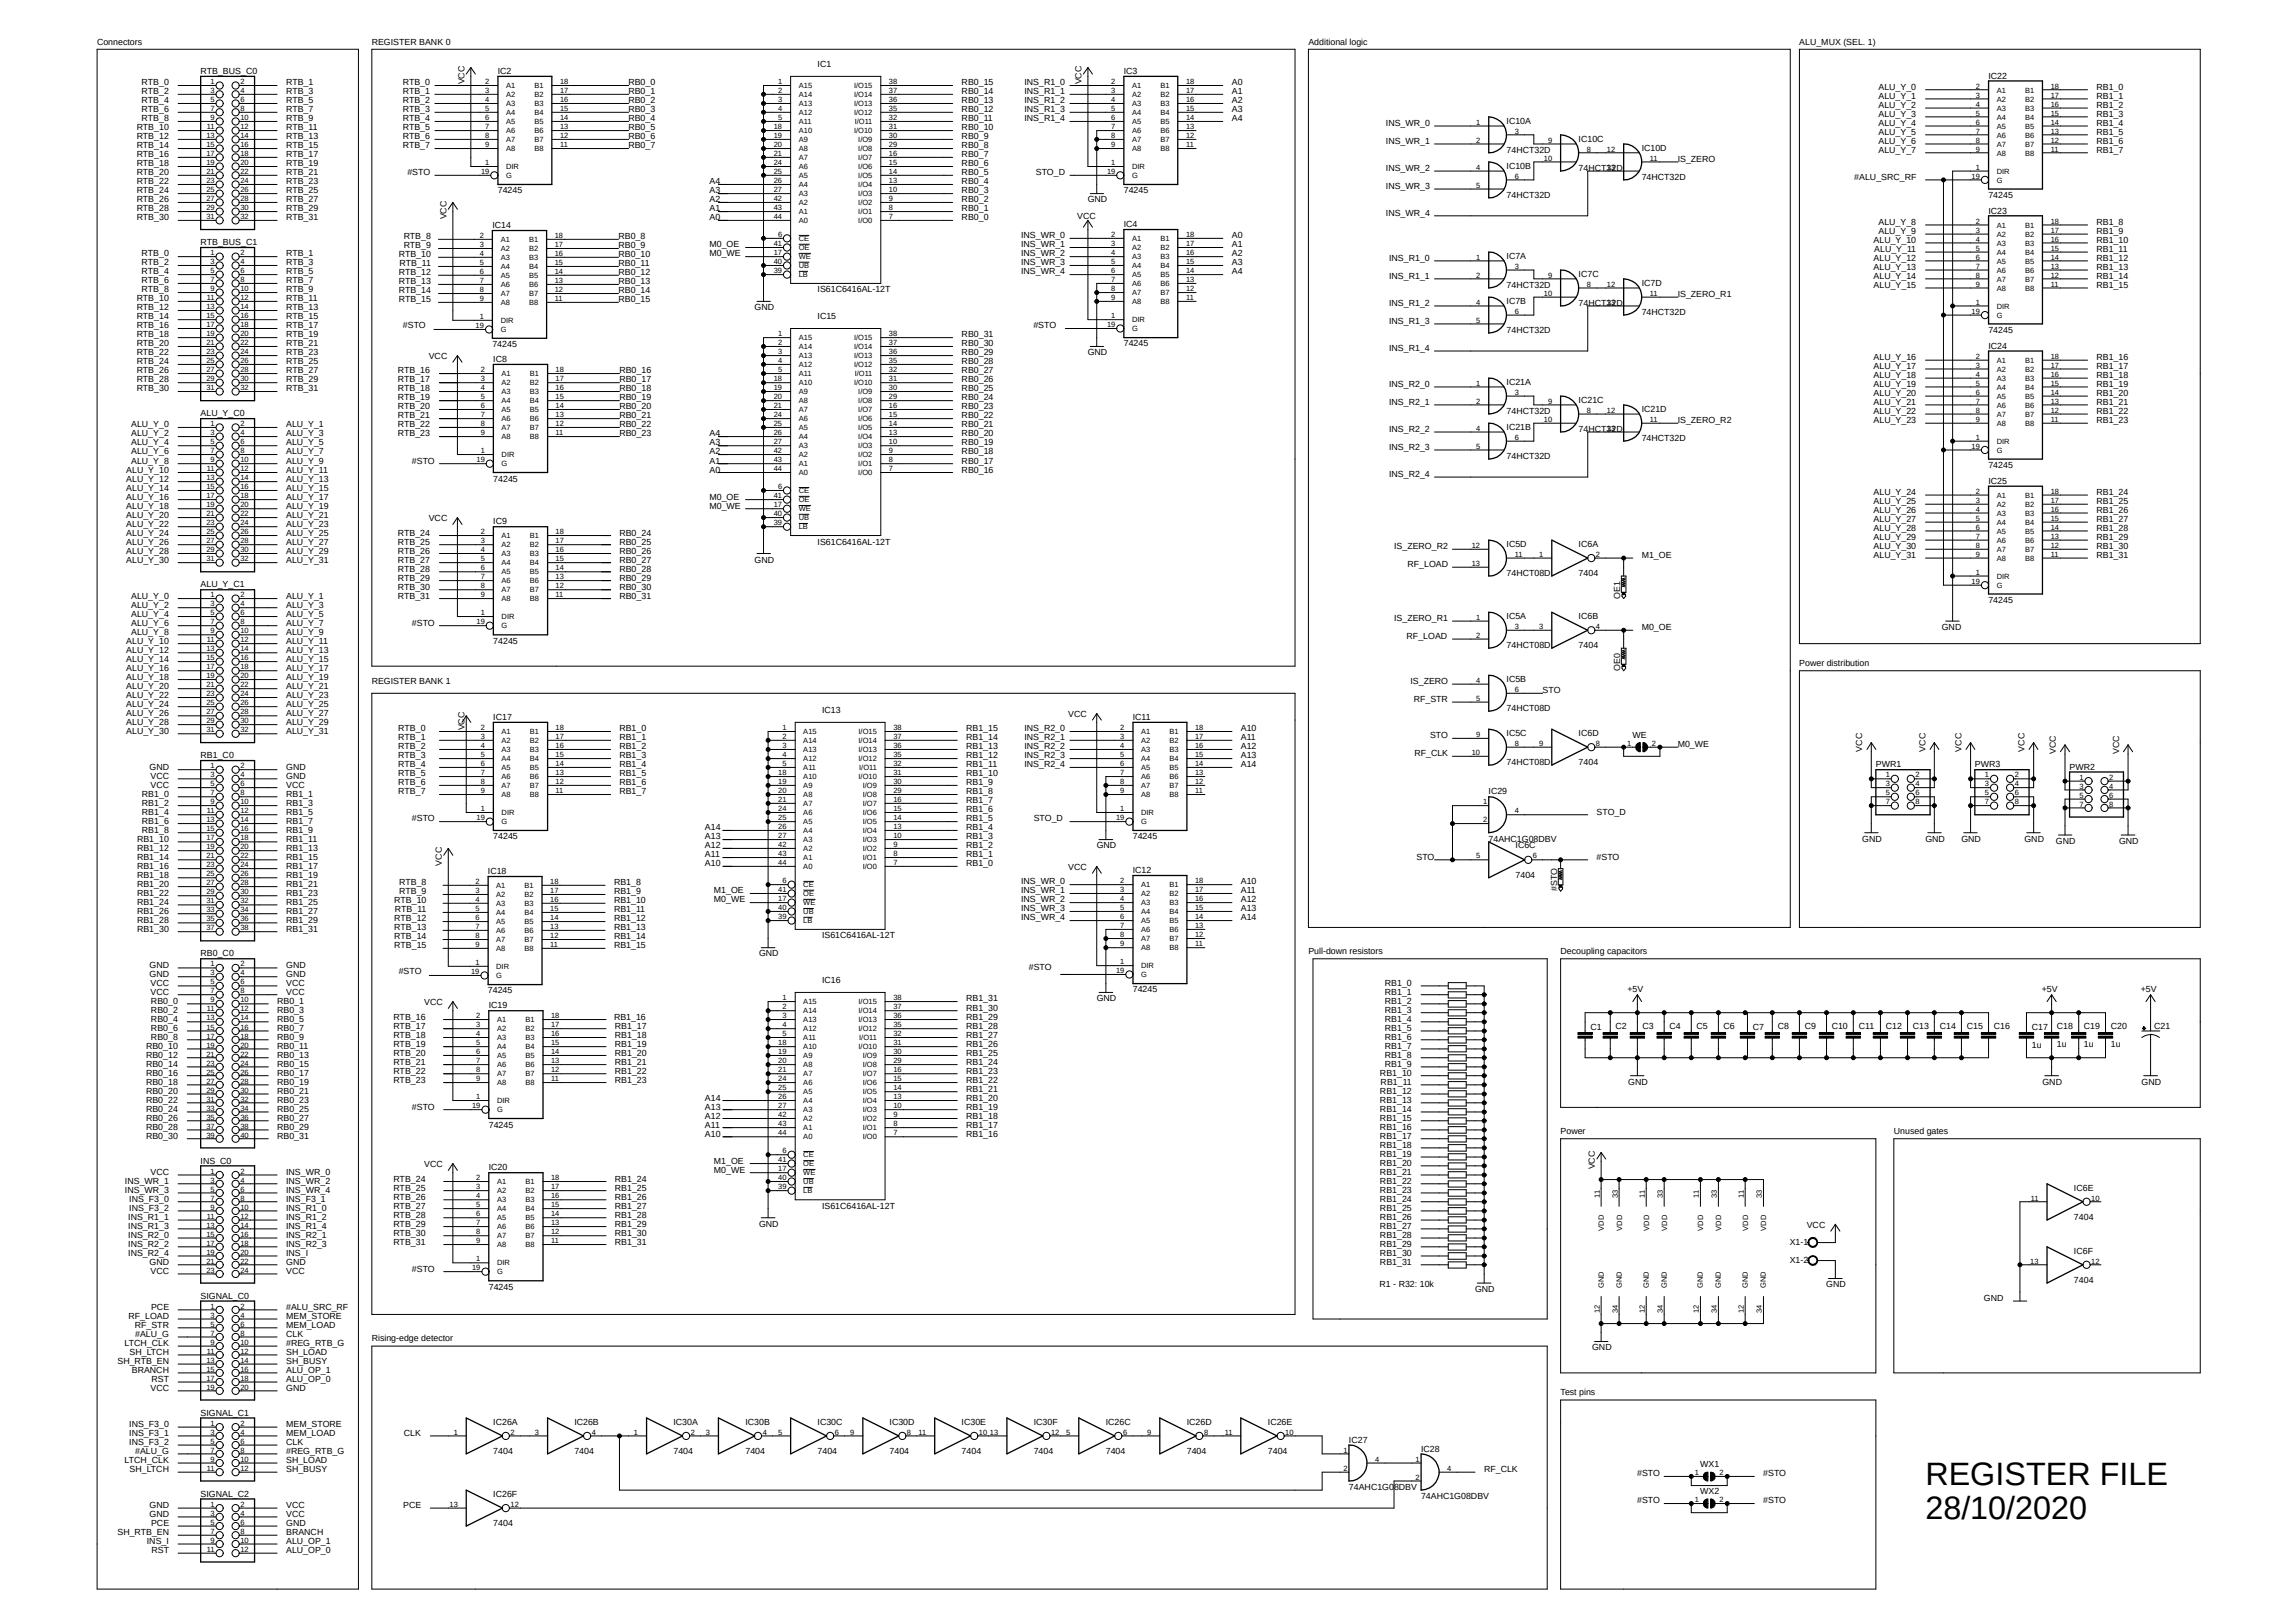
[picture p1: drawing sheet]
<svg xmlns="http://www.w3.org/2000/svg" width="297mm" height="210mm" viewBox="0 0 297 210" stroke-linecap="round" stroke-linejoin="round" font-family="sans-serif">
<defs><g id="words">
<g font-size="4.2">
<text x="249.1" y="192.2">REGISTER FILE</text>
<text x="249.1" y="196.6">28/10/2020</text>
</g>
<g font-size="1.1">
<text x="12.6" y="5.8">Connectors</text>
<text x="48.1" y="5.8">REGISTER BANK 0</text>
<text x="169.3" y="5.8">Additional logic</text>
<text x="232.8" y="5.8">ALU_MUX (SEL. 1)</text>
<text x="18.3" y="11">RTB_0</text>
<text x="26" y="9.6">RTB_BUS_C0</text>
<text x="37" y="11">RTB_1</text>
<text x="52.1" y="11">RTB_0</text>
<text x="60.1" y="10.9" transform="rotate(-90 60.1 10.9)">VCC</text>
<text x="64.4" y="9.6">IC2</text>
<text x="81.3" y="11">RB0_0</text>
<text x="105.8" y="8.7">IC1</text>
<text x="124.4" y="11">RB0_15</text>
<text x="132.5" y="11">INS_R1_0</text>
<text x="139.9" y="10.9" transform="rotate(-90 139.9 10.9)">VCC</text>
<text x="145.4" y="9.6">IC3</text>
<text x="159.4" y="11">A0</text>
<text x="243" y="11.6">ALU_Y_0</text>
<text x="257.2" y="10.2">IC22</text>
<text x="271.2" y="11.6">RB1_0</text>
<text x="17.7" y="16.9">RTB_10</text>
<text x="18.3" y="12.2">RTB_2</text>
<text x="18.3" y="13.4">RTB_4</text>
<text x="18.3" y="15.7">RTB_8</text>
<text x="18.3" y="14.5">RTB_6</text>
<text x="37" y="12.2">RTB_3</text>
<text x="37" y="13.4">RTB_5</text>
<text x="37" y="14.5">RTB_7</text>
<text x="37" y="15.7">RTB_9</text>
<text x="37" y="16.9">RTB_11</text>
<text x="52.1" y="13.4">RTB_2</text>
<text x="52.1" y="14.5">RTB_3</text>
<text x="52.1" y="15.7">RTB_4</text>
<text x="52.1" y="16.9">RTB_5</text>
<text x="52.1" y="12.2">RTB_1</text>
<text x="81.3" y="12.2">RB0_1</text>
<text x="81.3" y="13.4">RB0_2</text>
<text x="81.3" y="14.5">RB0_3</text>
<text x="81.3" y="15.7">RB0_4</text>
<text x="81.3" y="16.9">RB0_5</text>
<text x="124.4" y="16.9">RB0_10</text>
<text x="124.4" y="15.7">RB0_11</text>
<text x="124.4" y="14.5">RB0_12</text>
<text x="124.4" y="13.4">RB0_13</text>
<text x="124.4" y="12.2">RB0_14</text>
<text x="132.5" y="12.2">INS_R1_1</text>
<text x="132.5" y="13.4">INS_R1_2</text>
<text x="132.5" y="14.5">INS_R1_3</text>
<text x="132.5" y="15.7">INS_R1_4</text>
<text x="159.4" y="12.2">A1</text>
<text x="159.4" y="13.4">A2</text>
<text x="159.4" y="14.5">A3</text>
<text x="159.4" y="15.7">A4</text>
<text x="179.3" y="16.3">INS_WR_0</text>
<text x="194.9" y="16">IC10A</text>
<text x="243" y="12.8">ALU_Y_1</text>
<text x="243" y="14">ALU_Y_2</text>
<text x="243" y="15.1">ALU_Y_3</text>
<text x="243" y="16.3">ALU_Y_4</text>
<text x="243" y="17.5">ALU_Y_5</text>
<text x="271.2" y="12.8">RB1_1</text>
<text x="271.2" y="14">RB1_2</text>
<text x="271.2" y="15.1">RB1_3</text>
<text x="271.2" y="16.3">RB1_4</text>
<text x="271.2" y="17.5">RB1_5</text>
<text x="17.7" y="18">RTB_12</text>
<text x="17.7" y="19.2">RTB_14</text>
<text x="17.7" y="20.4">RTB_16</text>
<text x="17.7" y="21.5">RTB_18</text>
<text x="17.7" y="22.7">RTB_20</text>
<text x="17.7" y="23.9">RTB_22</text>
<text x="37" y="18">RTB_13</text>
<text x="37" y="19.2">RTB_15</text>
<text x="37" y="20.4">RTB_17</text>
<text x="37" y="21.5">RTB_19</text>
<text x="37" y="22.7">RTB_21</text>
<text x="37" y="23.9">RTB_23</text>
<text x="52.1" y="19.2">RTB_7</text>
<text x="52.1" y="18">RTB_6</text>
<text x="52.7" y="22.7">#STO</text>
<text x="81.3" y="18">RB0_6</text>
<text x="81.3" y="19.2">RB0_7</text>
<text x="91.8" y="23.9">A4</text>
<text x="124.4" y="23.9">RB0_4</text>
<text x="124.4" y="22.7">RB0_5</text>
<text x="124.4" y="21.5">RB0_6</text>
<text x="124.4" y="20.4">RB0_7</text>
<text x="124.4" y="18">RB0_9</text>
<text x="124.4" y="19.2">RB0_8</text>
<text x="134" y="22.7">STO_D</text>
<text x="179.3" y="18.6">INS_WR_1</text>
<text x="179.3" y="22.1">INS_WR_2</text>
<text x="194.9" y="19.8">74HCT32D</text>
<text x="194.9" y="21.8">IC10B</text>
<text x="204.2" y="22.1">74HCT32D</text>
<text x="204.2" y="18.3">IC10C</text>
<text x="212.4" y="23.3">74HCT32D</text>
<text x="212.4" y="19.5">IC10D</text>
<text x="217" y="20.9">IS_ZERO</text>
<text x="239.9" y="23.3">#ALU_SRC_RF</text>
<text x="243" y="18.6">ALU_Y_6</text>
<text x="243" y="19.8">ALU_Y_7</text>
<text x="271.2" y="18.6">RB1_6</text>
<text x="271.2" y="19.8">RB1_7</text>
<text x="17.7" y="26.2">RTB_26</text>
<text x="17.7" y="27.4">RTB_28</text>
<text x="17.7" y="28.5">RTB_30</text>
<text x="17.7" y="25">RTB_24</text>
<text x="37" y="25">RTB_25</text>
<text x="37" y="26.2">RTB_27</text>
<text x="37" y="27.4">RTB_29</text>
<text x="37" y="28.5">RTB_31</text>
<text x="57.8" y="28.4" transform="rotate(-90 57.8 28.4)">VCC</text>
<text x="63.7" y="29.5">IC14</text>
<text x="64.4" y="25">74245</text>
<text x="91.8" y="28.5">A0</text>
<text x="91.8" y="27.4">A1</text>
<text x="91.8" y="26.2">A2</text>
<text x="91.8" y="25">A3</text>
<text x="124.4" y="28.5">RB0_0</text>
<text x="124.4" y="27.4">RB0_1</text>
<text x="124.4" y="26.2">RB0_2</text>
<text x="124.4" y="25">RB0_3</text>
<text x="139.4" y="28.4">VCC</text>
<text x="140.7" y="26.2">GND</text>
<text x="145.4" y="25">74245</text>
<text x="145.4" y="29.4">IC4</text>
<text x="179.3" y="24.4">INS_WR_3</text>
<text x="179.3" y="27.9">INS_WR_4</text>
<text x="194.9" y="25.6">74HCT32D</text>
<text x="243" y="29.1">ALU_Y_8</text>
<text x="257.2" y="25.6">74245</text>
<text x="257.2" y="27.6">IC23</text>
<text x="271.2" y="29.1">RB1_8</text>
<text x="18.3" y="33.2">RTB_0</text>
<text x="18.3" y="34.3">RTB_2</text>
<text x="18.3" y="35.5">RTB_4</text>
<text x="26" y="31.7">RTB_BUS_C1</text>
<text x="37" y="34.3">RTB_3</text>
<text x="37" y="35.5">RTB_5</text>
<text x="37" y="33.2">RTB_1</text>
<text x="51.6" y="33.3">RTB_10</text>
<text x="51.6" y="35.6">RTB_12</text>
<text x="51.7" y="34.5">RTB_11</text>
<text x="52.2" y="31">RTB_8</text>
<text x="52.2" y="32.1">RTB_9</text>
<text x="80" y="32.1">RB0_9</text>
<text x="80" y="33.3">RB0_10</text>
<text x="80" y="34.5">RB0_11</text>
<text x="80" y="35.6">RB0_12</text>
<text x="80" y="31">RB0_8</text>
<text x="91.8" y="32">M0_OE</text>
<text x="91.8" y="33.2">M0_WE</text>
<text x="132.1" y="30.9">INS_WR_0</text>
<text x="132.1" y="32">INS_WR_1</text>
<text x="132.1" y="33.2">INS_WR_2</text>
<text x="132.1" y="34.3">INS_WR_3</text>
<text x="132.1" y="35.5">INS_WR_4</text>
<text x="159.4" y="30.9">A0</text>
<text x="159.4" y="32">A1</text>
<text x="159.4" y="33.2">A2</text>
<text x="159.4" y="34.3">A3</text>
<text x="159.4" y="35.5">A4</text>
<text x="179.7" y="33.8">INS_R1_0</text>
<text x="194.9" y="33.5">IC7A</text>
<text x="204.2" y="35.8">IC7C</text>
<text x="242.4" y="31.4">ALU_Y_10</text>
<text x="242.4" y="33.8">ALU_Y_12</text>
<text x="242.4" y="34.9">ALU_Y_13</text>
<text x="242.5" y="32.6">ALU_Y_11</text>
<text x="243" y="30.3">ALU_Y_9</text>
<text x="271.2" y="30.3">RB1_9</text>
<text x="271.2" y="31.4">RB1_10</text>
<text x="271.2" y="32.6">RB1_11</text>
<text x="271.2" y="33.8">RB1_12</text>
<text x="271.2" y="34.9">RB1_13</text>
<text x="17.7" y="39">RTB_10</text>
<text x="17.7" y="40.2">RTB_12</text>
<text x="17.7" y="41.3">RTB_14</text>
<text x="18.3" y="37.8">RTB_8</text>
<text x="18.3" y="36.7">RTB_6</text>
<text x="37" y="36.7">RTB_7</text>
<text x="37" y="37.8">RTB_9</text>
<text x="37" y="39">RTB_11</text>
<text x="37" y="40.2">RTB_13</text>
<text x="37" y="41.3">RTB_15</text>
<text x="51.6" y="36.8">RTB_13</text>
<text x="51.6" y="39.1">RTB_15</text>
<text x="51.6" y="38">RTB_14</text>
<text x="80" y="36.8">RB0_13</text>
<text x="80" y="38">RB0_14</text>
<text x="80" y="39.1">RB0_15</text>
<text x="97.6" y="40.2">GND</text>
<text x="105.8" y="37.8">IS61C6416AL-12T</text>
<text x="105.8" y="41.3">IC15</text>
<text x="179.7" y="36.1">INS_R1_1</text>
<text x="179.7" y="39.6">INS_R1_2</text>
<text x="179.7" y="41.9">INS_R1_3</text>
<text x="194.9" y="37.3">74HCT32D</text>
<text x="194.9" y="39.3">IC7B</text>
<text x="204.2" y="39.6">74HCT32D</text>
<text x="212.4" y="40.8">74HCT32D</text>
<text x="212.4" y="37">IC7D</text>
<text x="217" y="38.4">IS_ZERO_R1</text>
<text x="242.4" y="36.1">ALU_Y_14</text>
<text x="242.4" y="37.3">ALU_Y_15</text>
<text x="271.2" y="36.1">RB1_14</text>
<text x="271.2" y="37.3">RB1_15</text>
<text x="17.7" y="42.5">RTB_16</text>
<text x="17.7" y="43.7">RTB_18</text>
<text x="17.7" y="44.8">RTB_20</text>
<text x="17.7" y="46">RTB_22</text>
<text x="17.7" y="47.2">RTB_24</text>
<text x="37" y="42.5">RTB_17</text>
<text x="37" y="43.7">RTB_19</text>
<text x="37" y="44.8">RTB_21</text>
<text x="37" y="46">RTB_23</text>
<text x="37" y="47.2">RTB_25</text>
<text x="52.1" y="42.5">#STO</text>
<text x="55.5" y="46.5">VCC</text>
<text x="63.7" y="45">74245</text>
<text x="63.8" y="46.9">IC8</text>
<text x="124.4" y="47.2">RB0_28</text>
<text x="124.4" y="46">RB0_29</text>
<text x="124.4" y="44.8">RB0_30</text>
<text x="124.4" y="43.7">RB0_31</text>
<text x="133.7" y="42.5">#STO</text>
<text x="140.7" y="46">GND</text>
<text x="145.4" y="44.8">74245</text>
<text x="179.7" y="45.4">INS_R1_4</text>
<text x="194.9" y="43.1">74HCT32D</text>
<text x="242.4" y="46.6">ALU_Y_16</text>
<text x="242.4" y="47.7">ALU_Y_17</text>
<text x="257.2" y="43.1">74245</text>
<text x="257.2" y="45.1">IC24</text>
<text x="271.2" y="46.6">RB1_16</text>
<text x="271.2" y="47.7">RB1_17</text>
<text x="17.7" y="48.3">RTB_26</text>
<text x="17.7" y="49.5">RTB_28</text>
<text x="17.7" y="50.7">RTB_30</text>
<text x="26" y="53.9">ALU_Y_C0</text>
<text x="37" y="48.3">RTB_27</text>
<text x="37" y="49.5">RTB_29</text>
<text x="37" y="50.7">RTB_31</text>
<text x="51.5" y="49.5">RTB_17</text>
<text x="51.5" y="51.8">RTB_19</text>
<text x="51.5" y="48.3">RTB_16</text>
<text x="51.5" y="50.7">RTB_18</text>
<text x="51.5" y="53">RTB_20</text>
<text x="80.1" y="48.3">RB0_16</text>
<text x="80.1" y="49.5">RB0_17</text>
<text x="80.1" y="50.7">RB0_18</text>
<text x="80.1" y="51.8">RB0_19</text>
<text x="80.1" y="53">RB0_20</text>
<text x="124.4" y="53">RB0_23</text>
<text x="124.4" y="51.8">RB0_24</text>
<text x="124.4" y="50.7">RB0_25</text>
<text x="124.4" y="49.5">RB0_26</text>
<text x="124.4" y="48.3">RB0_27</text>
<text x="179.7" y="50.1">INS_R2_0</text>
<text x="179.7" y="52.4">INS_R2_1</text>
<text x="194.9" y="53.6">74HCT32D</text>
<text x="194.9" y="49.8">IC21A</text>
<text x="204.2" y="52.1">IC21C</text>
<text x="212.4" y="53.3">IC21D</text>
<text x="242.4" y="48.9">ALU_Y_18</text>
<text x="242.4" y="50.1">ALU_Y_19</text>
<text x="242.4" y="51.2">ALU_Y_20</text>
<text x="242.4" y="52.4">ALU_Y_21</text>
<text x="242.4" y="53.6">ALU_Y_22</text>
<text x="271.2" y="48.9">RB1_18</text>
<text x="271.2" y="50.1">RB1_19</text>
<text x="271.2" y="51.2">RB1_20</text>
<text x="271.2" y="52.4">RB1_21</text>
<text x="271.2" y="53.6">RB1_22</text>
<text x="17" y="56.5">ALU_Y_2</text>
<text x="17" y="57.7">ALU_Y_4</text>
<text x="17" y="58.8">ALU_Y_6</text>
<text x="17" y="60">ALU_Y_8</text>
<text x="17" y="55.3">ALU_Y_0</text>
<text x="37" y="55.3">ALU_Y_1</text>
<text x="37" y="56.5">ALU_Y_3</text>
<text x="37" y="57.7">ALU_Y_5</text>
<text x="37" y="58.8">ALU_Y_7</text>
<text x="37" y="60">ALU_Y_9</text>
<text x="51.5" y="54.2">RTB_21</text>
<text x="51.5" y="56.5">RTB_23</text>
<text x="51.5" y="55.3">RTB_22</text>
<text x="53.3" y="60">#STO</text>
<text x="80.1" y="54.2">RB0_21</text>
<text x="80.1" y="55.3">RB0_22</text>
<text x="80.1" y="56.5">RB0_23</text>
<text x="91.8" y="60">A1</text>
<text x="91.8" y="58.8">A2</text>
<text x="91.8" y="57.7">A3</text>
<text x="91.8" y="56.5">A4</text>
<text x="124.4" y="60">RB0_17</text>
<text x="124.4" y="58.8">RB0_18</text>
<text x="124.4" y="57.7">RB0_19</text>
<text x="124.4" y="56.5">RB0_20</text>
<text x="124.4" y="55.3">RB0_21</text>
<text x="124.4" y="54.2">RB0_22</text>
<text x="179.7" y="55.9">INS_R2_2</text>
<text x="179.7" y="58.2">INS_R2_3</text>
<text x="194.9" y="59.4">74HCT32D</text>
<text x="194.9" y="55.6">IC21B</text>
<text x="204.2" y="55.9">74HCT32D</text>
<text x="212.4" y="57.1">74HCT32D</text>
<text x="217" y="54.7">IS_ZERO_R2</text>
<text x="242.4" y="54.7">ALU_Y_23</text>
<text x="271.2" y="54.7">RB1_23</text>
<text x="16.3" y="61.1">ALU_Y_10</text>
<text x="16.3" y="62.3">ALU_Y_12</text>
<text x="16.3" y="63.5">ALU_Y_14</text>
<text x="16.3" y="64.6">ALU_Y_16</text>
<text x="16.3" y="65.8">ALU_Y_18</text>
<text x="37" y="61.1">ALU_Y_11</text>
<text x="37" y="62.3">ALU_Y_13</text>
<text x="37" y="63.5">ALU_Y_15</text>
<text x="37" y="64.6">ALU_Y_17</text>
<text x="37" y="65.8">ALU_Y_19</text>
<text x="63.8" y="62.3">74245</text>
<text x="91.8" y="61.1">A0</text>
<text x="91.8" y="64.6">M0_OE</text>
<text x="91.8" y="65.8">M0_WE</text>
<text x="124.4" y="61.1">RB0_16</text>
<text x="179.7" y="61.7">INS_R2_4</text>
<text x="242.4" y="64.1">ALU_Y_24</text>
<text x="242.4" y="65.2">ALU_Y_25</text>
<text x="257.2" y="60.6">74245</text>
<text x="257.2" y="62.6">IC25</text>
<text x="271.2" y="64.1">RB1_24</text>
<text x="271.2" y="65.2">RB1_25</text>
<text x="16.3" y="67">ALU_Y_20</text>
<text x="16.3" y="68.1">ALU_Y_22</text>
<text x="16.3" y="69.3">ALU_Y_24</text>
<text x="16.3" y="70.5">ALU_Y_26</text>
<text x="16.3" y="71.6">ALU_Y_28</text>
<text x="37" y="67">ALU_Y_21</text>
<text x="37" y="68.1">ALU_Y_23</text>
<text x="37" y="69.3">ALU_Y_25</text>
<text x="37" y="70.5">ALU_Y_27</text>
<text x="37" y="71.6">ALU_Y_29</text>
<text x="51.5" y="70.5">RTB_25</text>
<text x="51.5" y="71.6">RTB_26</text>
<text x="51.5" y="69.3">RTB_24</text>
<text x="55.5" y="67.4">VCC</text>
<text x="63.8" y="67.8">IC9</text>
<text x="80.1" y="69.3">RB0_24</text>
<text x="80.1" y="70.5">RB0_25</text>
<text x="80.1" y="71.6">RB0_26</text>
<text x="105.8" y="70.5">IS61C6416AL-12T</text>
<text x="180.4" y="71.1">IS_ZERO_R2</text>
<text x="194.9" y="70.8">IC5D</text>
<text x="204.2" y="70.8">IC6A</text>
<text x="242.4" y="66.4">ALU_Y_26</text>
<text x="242.4" y="67.6">ALU_Y_27</text>
<text x="242.4" y="68.7">ALU_Y_28</text>
<text x="242.4" y="69.9">ALU_Y_29</text>
<text x="242.4" y="71.1">ALU_Y_30</text>
<text x="271.2" y="66.4">RB1_26</text>
<text x="271.2" y="67.6">RB1_27</text>
<text x="271.2" y="68.7">RB1_28</text>
<text x="271.2" y="69.9">RB1_29</text>
<text x="271.2" y="71.1">RB1_30</text>
<text x="16.3" y="72.8">ALU_Y_30</text>
<text x="17" y="77.5">ALU_Y_0</text>
<text x="26" y="76">ALU_Y_C1</text>
<text x="37" y="77.5">ALU_Y_1</text>
<text x="37" y="72.8">ALU_Y_31</text>
<text x="51.5" y="72.8">RTB_27</text>
<text x="51.5" y="74">RTB_28</text>
<text x="51.5" y="75.1">RTB_29</text>
<text x="51.5" y="76.3">RTB_30</text>
<text x="51.5" y="77.5">RTB_31</text>
<text x="80.1" y="72.8">RB0_27</text>
<text x="80.1" y="74">RB0_28</text>
<text x="80.1" y="75.1">RB0_29</text>
<text x="80.1" y="76.3">RB0_30</text>
<text x="80.1" y="77.5">RB0_31</text>
<text x="97.6" y="72.8">GND</text>
<text x="182.1" y="73.4">RF_LOAD</text>
<text x="194.9" y="74.5">74HCT08D</text>
<text x="204.2" y="74.5">7404</text>
<text x="209.6" y="77.5" transform="rotate(-90 209.6 77.5)">OE1</text>
<text x="212.4" y="72.2">M1_OE</text>
<text x="242.4" y="72.2">ALU_Y_31</text>
<text x="271.2" y="72.2">RB1_31</text>
<text x="16.3" y="83.3">ALU_Y_10</text>
<text x="17" y="78.6">ALU_Y_2</text>
<text x="17" y="79.8">ALU_Y_4</text>
<text x="17" y="81">ALU_Y_6</text>
<text x="17" y="82.1">ALU_Y_8</text>
<text x="37" y="78.6">ALU_Y_3</text>
<text x="37" y="79.8">ALU_Y_5</text>
<text x="37" y="81">ALU_Y_7</text>
<text x="37" y="82.1">ALU_Y_9</text>
<text x="37" y="83.3">ALU_Y_11</text>
<text x="53.3" y="81">#STO</text>
<text x="63.8" y="83.3">74245</text>
<text x="180.4" y="80.4">IS_ZERO_R1</text>
<text x="182" y="82.7">RF_LOAD</text>
<text x="194.9" y="83.9">74HCT08D</text>
<text x="194.9" y="80.1">IC5A</text>
<text x="204.2" y="83.9">7404</text>
<text x="204.2" y="80.1">IC6B</text>
<text x="212.4" y="81.5">M0_OE</text>
<text x="251.2" y="81.5">GND</text>
<text x="257.2" y="78">74245</text>
<text x="16.3" y="84.5">ALU_Y_12</text>
<text x="16.3" y="85.6">ALU_Y_14</text>
<text x="16.3" y="86.8">ALU_Y_16</text>
<text x="16.3" y="87.9">ALU_Y_18</text>
<text x="16.3" y="89.1">ALU_Y_20</text>
<text x="37" y="84.5">ALU_Y_13</text>
<text x="37" y="85.6">ALU_Y_15</text>
<text x="37" y="86.8">ALU_Y_17</text>
<text x="37" y="87.9">ALU_Y_19</text>
<text x="37" y="89.1">ALU_Y_21</text>
<text x="48.1" y="88.5">REGISTER BANK 1</text>
<text x="182.5" y="88.5">IS_ZERO</text>
<text x="194.9" y="88.2">IC5B</text>
<text x="199.6" y="89.7">STO</text>
<text x="209.6" y="86.8" transform="rotate(-90 209.6 86.8)">OE0</text>
<text x="232.8" y="86.2">Power distribution</text>
<text x="16.3" y="90.3">ALU_Y_22</text>
<text x="16.3" y="91.4">ALU_Y_24</text>
<text x="16.3" y="92.6">ALU_Y_26</text>
<text x="16.3" y="93.8">ALU_Y_28</text>
<text x="16.3" y="94.9">ALU_Y_30</text>
<text x="37" y="90.3">ALU_Y_23</text>
<text x="37" y="91.4">ALU_Y_25</text>
<text x="37" y="92.6">ALU_Y_27</text>
<text x="37" y="93.8">ALU_Y_29</text>
<text x="37" y="94.9">ALU_Y_31</text>
<text x="51.5" y="94.6">RTB_0</text>
<text x="51.5" y="95.8">RTB_1</text>
<text x="60.1" y="94.5" transform="rotate(-90 60.1 94.5)">VCC</text>
<text x="63.8" y="93.2">IC17</text>
<text x="80.1" y="94.6">RB1_0</text>
<text x="80.1" y="95.8">RB1_1</text>
<text x="106.4" y="92.3">IC13</text>
<text x="125" y="95.8">RB1_14</text>
<text x="125" y="94.6">RB1_15</text>
<text x="132.5" y="94.6">INS_R2_0</text>
<text x="132.5" y="95.8">INS_R2_1</text>
<text x="138.2" y="92.8">VCC</text>
<text x="146.6" y="93.2">IC11</text>
<text x="160.5" y="94.6">A10</text>
<text x="160.5" y="95.8">A11</text>
<text x="182.9" y="90.9">RF_STR</text>
<text x="185" y="95.5">STO</text>
<text x="194.9" y="92">74HCT08D</text>
<text x="194.9" y="95.2">IC5C</text>
<text x="204.2" y="95.2">IC6D</text>
<text x="211.2" y="95.5">WE</text>
<text x="19.3" y="99.6">GND</text>
<text x="19.5" y="100.8">VCC</text>
<text x="19.5" y="101.9">VCC</text>
<text x="26" y="98.1">RB1_C0</text>
<text x="37" y="99.6">GND</text>
<text x="37" y="100.8">GND</text>
<text x="37" y="101.9">VCC</text>
<text x="51.5" y="97">RTB_2</text>
<text x="51.5" y="98.1">RTB_3</text>
<text x="51.5" y="99.3">RTB_4</text>
<text x="51.5" y="100.5">RTB_5</text>
<text x="51.5" y="101.6">RTB_6</text>
<text x="80.1" y="97">RB1_2</text>
<text x="80.1" y="98.1">RB1_3</text>
<text x="80.1" y="99.3">RB1_4</text>
<text x="80.1" y="100.5">RB1_5</text>
<text x="80.1" y="101.6">RB1_6</text>
<text x="125" y="101.6">RB1_9</text>
<text x="125" y="100.5">RB1_10</text>
<text x="125" y="99.3">RB1_11</text>
<text x="125" y="98.1">RB1_12</text>
<text x="125" y="97">RB1_13</text>
<text x="132.5" y="97">INS_R2_2</text>
<text x="132.5" y="98.1">INS_R2_3</text>
<text x="132.5" y="99.3">INS_R2_4</text>
<text x="160.5" y="98.1">A13</text>
<text x="160.5" y="97">A12</text>
<text x="160.5" y="99.3">A14</text>
<text x="183" y="97.9">RF_CLK</text>
<text x="194.9" y="99">74HCT08D</text>
<text x="204.2" y="99">7404</text>
<text x="217" y="96.7">M0_WE</text>
<text x="240.9" y="97.3" transform="rotate(-90 240.9 97.3)">VCC</text>
<text x="242.7" y="99.3">PWR1</text>
<text x="249.1" y="97.3" transform="rotate(-90 249.1 97.3)">VCC</text>
<text x="253.8" y="97.3" transform="rotate(-90 253.8 97.3)">VCC</text>
<text x="255.5" y="99.3">PWR3</text>
<text x="261.9" y="97.3" transform="rotate(-90 261.9 97.3)">VCC</text>
<text x="266" y="97.6" transform="rotate(-90 266 97.6)">VCC</text>
<text x="267.7" y="99.6">PWR2</text>
<text x="274.1" y="97.6" transform="rotate(-90 274.1 97.6)">VCC</text>
<text x="18.4" y="103.1">RB1_0</text>
<text x="18.4" y="104.3">RB1_2</text>
<text x="18.4" y="105.4">RB1_4</text>
<text x="18.4" y="106.6">RB1_6</text>
<text x="18.4" y="107.8">RB1_8</text>
<text x="37" y="103.1">RB1_1</text>
<text x="37" y="104.3">RB1_3</text>
<text x="37" y="105.4">RB1_5</text>
<text x="37" y="106.6">RB1_7</text>
<text x="37" y="107.8">RB1_9</text>
<text x="51.5" y="102.8">RTB_7</text>
<text x="53.3" y="106.3">#STO</text>
<text x="80.1" y="102.8">RB1_7</text>
<text x="91.2" y="107.5">A14</text>
<text x="125" y="107.5">RB1_4</text>
<text x="125" y="106.3">RB1_5</text>
<text x="125" y="105.1">RB1_6</text>
<text x="125" y="104">RB1_7</text>
<text x="125" y="102.8">RB1_8</text>
<text x="133.7" y="106.3">STO_D</text>
<text x="192.6" y="102.8">IC29</text>
<text x="206.6" y="105.4">STO_D</text>
<text x="17.7" y="108.9">RB1_10</text>
<text x="17.7" y="110.1">RB1_12</text>
<text x="17.7" y="111.3">RB1_14</text>
<text x="17.7" y="112.4">RB1_16</text>
<text x="17.7" y="113.6">RB1_18</text>
<text x="37" y="108.9">RB1_11</text>
<text x="37" y="110.1">RB1_13</text>
<text x="37" y="111.3">RB1_15</text>
<text x="37" y="112.4">RB1_17</text>
<text x="37" y="113.6">RB1_19</text>
<text x="57.2" y="112" transform="rotate(-90 57.2 112)">VCC</text>
<text x="63.1" y="113.1">IC18</text>
<text x="63.8" y="108.6">74245</text>
<text x="91.2" y="108.6">A13</text>
<text x="91.2" y="112.1">A10</text>
<text x="91.2" y="111">A11</text>
<text x="91.2" y="109.8">A12</text>
<text x="125" y="112.1">RB1_0</text>
<text x="125" y="111">RB1_1</text>
<text x="125" y="109.8">RB1_2</text>
<text x="125" y="108.6">RB1_3</text>
<text x="138.2" y="112.6">VCC</text>
<text x="141.9" y="109.8">GND</text>
<text x="146.6" y="108.6">74245</text>
<text x="146.6" y="113">IC12</text>
<text x="183.3" y="111.3">STO</text>
<text x="192.6" y="108.9">74AHC1G08DBV</text>
<text x="196.1" y="113.6">7404</text>
<text x="196.1" y="109.8">IC6C</text>
<text x="206.6" y="111.3">#STO</text>
<text x="240.9" y="108.9">GND</text>
<text x="249.1" y="108.9">GND</text>
<text x="253.8" y="108.9">GND</text>
<text x="261.9" y="108.9">GND</text>
<text x="266" y="109.2">GND</text>
<text x="274.1" y="109.2">GND</text>
<text x="17.7" y="114.7">RB1_20</text>
<text x="17.7" y="115.9">RB1_22</text>
<text x="17.7" y="117.1">RB1_24</text>
<text x="17.7" y="118.2">RB1_26</text>
<text x="17.7" y="119.4">RB1_28</text>
<text x="37" y="114.7">RB1_21</text>
<text x="37" y="115.9">RB1_23</text>
<text x="37" y="117.1">RB1_25</text>
<text x="37" y="118.2">RB1_27</text>
<text x="37" y="119.4">RB1_29</text>
<text x="51" y="116.9">RTB_10</text>
<text x="51" y="119.2">RTB_12</text>
<text x="51.1" y="118.1">RTB_11</text>
<text x="51.6" y="114.6">RTB_8</text>
<text x="51.6" y="115.7">RTB_9</text>
<text x="79.4" y="114.6">RB1_8</text>
<text x="79.4" y="115.7">RB1_9</text>
<text x="79.4" y="116.9">RB1_10</text>
<text x="79.4" y="118.1">RB1_11</text>
<text x="79.4" y="119.2">RB1_12</text>
<text x="92.4" y="116.8">M0_WE</text>
<text x="92.4" y="115.6">M1_OE</text>
<text x="132.1" y="114.5">INS_WR_0</text>
<text x="132.1" y="115.6">INS_WR_1</text>
<text x="132.1" y="116.8">INS_WR_2</text>
<text x="132.1" y="118">INS_WR_3</text>
<text x="132.1" y="119.1">INS_WR_4</text>
<text x="160.5" y="118">A13</text>
<text x="160.5" y="114.5">A10</text>
<text x="160.5" y="115.6">A11</text>
<text x="160.5" y="116.8">A12</text>
<text x="160.5" y="119.1">A14</text>
<text x="201.4" y="115.3" transform="rotate(-90 201.4 115.3)">#STO</text>
<text x="17.7" y="120.6">RB1_30</text>
<text x="19.3" y="125.2">GND</text>
<text x="26" y="123.8">RB0_C0</text>
<text x="37" y="125.2">GND</text>
<text x="37" y="120.6">RB1_31</text>
<text x="51" y="120.4">RTB_13</text>
<text x="51" y="122.7">RTB_15</text>
<text x="51" y="121.6">RTB_14</text>
<text x="79.4" y="120.4">RB1_13</text>
<text x="79.4" y="121.6">RB1_14</text>
<text x="79.4" y="122.7">RB1_15</text>
<text x="98.2" y="123.8">GND</text>
<text x="106.4" y="121.4">IS61C6416AL-12T</text>
<text x="133.1" y="125.5">#STO</text>
<text x="169.3" y="123.5">Pull-down resistors</text>
<text x="201.9" y="123.5">Decoupling capacitors</text>
<text x="19.3" y="126.4">GND</text>
<text x="19.5" y="127.6">VCC</text>
<text x="19.5" y="128.7">VCC</text>
<text x="19.5" y="129.9">RB0_0</text>
<text x="19.5" y="131.1">RB0_2</text>
<text x="35.9" y="129.9">RB0_1</text>
<text x="35.9" y="131.1">RB0_3</text>
<text x="37" y="126.4">GND</text>
<text x="37" y="128.7">VCC</text>
<text x="37" y="127.6">VCC</text>
<text x="50.9" y="131.9">RTB_16</text>
<text x="51.6" y="126.1">#STO</text>
<text x="54.9" y="130.1">VCC</text>
<text x="63.1" y="128.6">74245</text>
<text x="63.2" y="130.5">IC19</text>
<text x="106.4" y="127.3">IC16</text>
<text x="125" y="131.9">RB1_29</text>
<text x="125" y="130.8">RB1_30</text>
<text x="125" y="129.6">RB1_31</text>
<text x="141.9" y="129.6">GND</text>
<text x="146.6" y="128.4">74245</text>
<text x="179.2" y="127.6">RB1_0</text>
<text x="179.2" y="128.7">RB1_1</text>
<text x="179.2" y="129.9">RB1_2</text>
<text x="179.2" y="131.1">RB1_3</text>
<text x="210.5" y="128.4">+5V</text>
<text x="264.1" y="128.4">+5V</text>
<text x="277" y="128.4">+5V</text>
<text x="18.9" y="135.7">RB0_10</text>
<text x="18.9" y="136.9">RB0_12</text>
<text x="19.5" y="132.2">RB0_4</text>
<text x="19.5" y="133.4">RB0_6</text>
<text x="19.5" y="134.6">RB0_8</text>
<text x="35.9" y="132.2">RB0_5</text>
<text x="35.9" y="133.4">RB0_7</text>
<text x="35.9" y="134.6">RB0_9</text>
<text x="35.9" y="135.7">RB0_11</text>
<text x="35.9" y="136.9">RB0_13</text>
<text x="50.9" y="133.1">RTB_17</text>
<text x="50.9" y="135.4">RTB_19</text>
<text x="50.9" y="137.8">RTB_21</text>
<text x="50.9" y="134.3">RTB_18</text>
<text x="50.9" y="136.6">RTB_20</text>
<text x="79.4" y="132.1">RB1_16</text>
<text x="79.6" y="133.1">RB1_17</text>
<text x="79.6" y="134.3">RB1_18</text>
<text x="79.6" y="135.4">RB1_19</text>
<text x="79.6" y="136.6">RB1_20</text>
<text x="79.6" y="137.8">RB1_21</text>
<text x="125" y="137.8">RB1_24</text>
<text x="125" y="136.6">RB1_25</text>
<text x="125" y="135.4">RB1_26</text>
<text x="125" y="134.3">RB1_27</text>
<text x="125" y="133.1">RB1_28</text>
<text x="179.2" y="132.2">RB1_4</text>
<text x="179.2" y="133.4">RB1_5</text>
<text x="179.2" y="134.6">RB1_6</text>
<text x="179.2" y="135.7">RB1_7</text>
<text x="179.2" y="136.9">RB1_8</text>
<text x="205.8" y="133.2">C1</text>
<text x="209" y="133.2">C2</text>
<text x="212.5" y="133.2">C3</text>
<text x="216" y="133.2">C4</text>
<text x="219.5" y="133.2">C5</text>
<text x="223" y="133.2">C6</text>
<text x="226.8" y="133.2">C7</text>
<text x="230" y="133.2">C8</text>
<text x="233.5" y="133.2">C9</text>
<text x="237" y="133.2">C10</text>
<text x="240.5" y="133.2">C11</text>
<text x="244" y="133.2">C12</text>
<text x="247.5" y="133.2">C13</text>
<text x="251" y="133.2">C14</text>
<text x="254.5" y="133.2">C15</text>
<text x="257.9" y="133.2">C16</text>
<text x="262.9" y="135.6">1u</text>
<text x="262.9" y="133.2">C17</text>
<text x="266.1" y="135.5">1u</text>
<text x="266.1" y="133.2">C18</text>
<text x="269.6" y="135.5">1u</text>
<text x="269.6" y="133.2">C19</text>
<text x="273.1" y="135.5">1u</text>
<text x="273.1" y="133.2">C20</text>
<text x="278.7" y="133.1">C21</text>
<text x="18.9" y="138.1">RB0_14</text>
<text x="18.9" y="139.2">RB0_16</text>
<text x="18.9" y="140.4">RB0_18</text>
<text x="18.9" y="141.5">RB0_20</text>
<text x="18.9" y="142.7">RB0_22</text>
<text x="18.9" y="143.9">RB0_24</text>
<text x="35.9" y="138.1">RB0_15</text>
<text x="35.9" y="139.2">RB0_17</text>
<text x="35.9" y="140.4">RB0_19</text>
<text x="35.9" y="141.5">RB0_21</text>
<text x="35.9" y="142.7">RB0_23</text>
<text x="35.9" y="143.9">RB0_25</text>
<text x="50.9" y="140.1">RTB_23</text>
<text x="50.9" y="138.9">RTB_22</text>
<text x="53.3" y="143.6">#STO</text>
<text x="79.6" y="138.9">RB1_22</text>
<text x="79.6" y="140.1">RB1_23</text>
<text x="91.2" y="143.6">A13</text>
<text x="91.2" y="142.4">A14</text>
<text x="125" y="143.6">RB1_19</text>
<text x="125" y="142.4">RB1_20</text>
<text x="125" y="141.3">RB1_21</text>
<text x="125" y="140.1">RB1_22</text>
<text x="125" y="138.9">RB1_23</text>
<text x="178.5" y="139.2">RB1_10</text>
<text x="178.5" y="141.5">RB1_12</text>
<text x="178.5" y="142.7">RB1_13</text>
<text x="178.5" y="143.9">RB1_14</text>
<text x="178.6" y="140.4">RB1_11</text>
<text x="179.2" y="138.1">RB1_9</text>
<text x="210.6" y="140.4">GND</text>
<text x="264.2" y="140.4">GND</text>
<text x="277.1" y="140.4">GND</text>
<text x="18.9" y="145">RB0_26</text>
<text x="18.9" y="146.2">RB0_28</text>
<text x="18.9" y="147.4">RB0_30</text>
<text x="35.9" y="145">RB0_27</text>
<text x="35.9" y="146.2">RB0_29</text>
<text x="35.9" y="147.4">RB0_31</text>
<text x="63.2" y="145.9">74245</text>
<text x="91.2" y="147.1">A10</text>
<text x="91.2" y="145.9">A11</text>
<text x="91.2" y="144.8">A12</text>
<text x="125" y="147.1">RB1_16</text>
<text x="125" y="145.9">RB1_17</text>
<text x="125" y="144.8">RB1_18</text>
<text x="178.5" y="145">RB1_15</text>
<text x="178.5" y="146.2">RB1_16</text>
<text x="178.5" y="147.4">RB1_17</text>
<text x="178.5" y="148.5">RB1_18</text>
<text x="178.5" y="149.7">RB1_19</text>
<text x="201.9" y="146.8">Power</text>
<text x="245" y="146.8">Unused gates</text>
<text x="16.2" y="153.2">INS_WR_1</text>
<text x="16.2" y="154.4">INS_WR_3</text>
<text x="16.7" y="155.5">INS_F3_0</text>
<text x="19.5" y="152">VCC</text>
<text x="26" y="150.6">INS_C0</text>
<text x="37" y="152">INS_WR_0</text>
<text x="37" y="153.2">INS_WR_2</text>
<text x="37" y="154.4">INS_WR_4</text>
<text x="37" y="155.5">INS_F3_1</text>
<text x="50.9" y="154.1">RTB_25</text>
<text x="50.9" y="155.2">RTB_26</text>
<text x="50.9" y="152.9">RTB_24</text>
<text x="54.9" y="151">VCC</text>
<text x="63.2" y="151.5">IC20</text>
<text x="79.6" y="152.9">RB1_24</text>
<text x="79.6" y="154.1">RB1_25</text>
<text x="79.6" y="155.2">RB1_26</text>
<text x="92.4" y="151.7">M0_WE</text>
<text x="92.4" y="150.6">M1_OE</text>
<text x="178.5" y="150.9">RB1_20</text>
<text x="178.5" y="152">RB1_21</text>
<text x="178.5" y="153.2">RB1_22</text>
<text x="178.5" y="154.4">RB1_23</text>
<text x="178.5" y="155.5">RB1_24</text>
<text x="206.3" y="151.3" transform="rotate(-90 206.3 151.3)">VCC</text>
<text x="268.3" y="154.1">IC6E</text>
<text x="16.6" y="157.9">INS_R1_1</text>
<text x="16.6" y="159">INS_R1_3</text>
<text x="16.6" y="160.2">INS_R2_0</text>
<text x="16.6" y="161.4">INS_R2_2</text>
<text x="16.7" y="156.7">INS_F3_2</text>
<text x="37" y="156.7">INS_R1_0</text>
<text x="37" y="157.9">INS_R1_2</text>
<text x="37" y="159">INS_R1_4</text>
<text x="37" y="160.2">INS_R2_1</text>
<text x="37" y="161.4">INS_R2_3</text>
<text x="50.9" y="156.4">RTB_27</text>
<text x="50.9" y="157.6">RTB_28</text>
<text x="50.9" y="158.7">RTB_29</text>
<text x="50.9" y="159.9">RTB_30</text>
<text x="50.9" y="161.1">RTB_31</text>
<text x="79.6" y="156.4">RB1_27</text>
<text x="79.6" y="157.6">RB1_28</text>
<text x="79.6" y="158.7">RB1_29</text>
<text x="79.6" y="159.9">RB1_30</text>
<text x="79.6" y="161.1">RB1_31</text>
<text x="98.2" y="158.7">GND</text>
<text x="106.4" y="156.4">IS61C6416AL-12T</text>
<text x="178.5" y="156.7">RB1_25</text>
<text x="178.5" y="157.9">RB1_26</text>
<text x="178.5" y="159">RB1_27</text>
<text x="178.5" y="160.2">RB1_28</text>
<text x="178.5" y="161.4">RB1_29</text>
<text x="231.5" y="161.2">X1-1</text>
<text x="233.7" y="158.9">VCC</text>
<text x="268.3" y="157.9">7404</text>
<text x="16.6" y="162.5">INS_R2_4</text>
<text x="19.3" y="163.7">GND</text>
<text x="19.5" y="164.9">VCC</text>
<text x="37" y="163.7">GND</text>
<text x="37" y="164.9">VCC</text>
<text x="37" y="162.5">INS_I</text>
<text x="53.3" y="164.6">#STO</text>
<text x="63.2" y="166.9">74245</text>
<text x="178.5" y="166.6">R1 - R32: 10k</text>
<text x="178.5" y="162.5">RB1_30</text>
<text x="178.5" y="163.7">RB1_31</text>
<text x="190.8" y="167.2">GND</text>
<text x="231.5" y="163.5">X1-2</text>
<text x="236.3" y="166.6">GND</text>
<text x="268.3" y="166">7404</text>
<text x="268.3" y="162.2">IC6F</text>
<text x="16.6" y="170.7">RF_LOAD</text>
<text x="17.4" y="171.8">RF_STR</text>
<text x="17.5" y="173">#ALU_G</text>
<text x="19.5" y="169.5">PCE</text>
<text x="26" y="168.1">SIGNAL_C0</text>
<text x="37" y="173">CLK</text>
<text x="37" y="169.5">#ALU_SRC_RF</text>
<text x="37" y="170.7">MEM_STORE</text>
<text x="37" y="171.8">MEM_LOAD</text>
<text x="48.1" y="173.6">Rising-edge detector</text>
<text x="256.7" y="168.3">GND</text>
<text x="15.2" y="176.5">SH_RTB_EN</text>
<text x="16.1" y="174.2">LTCH_CLK</text>
<text x="16.8" y="175.3">SH_LTCH</text>
<text x="17.1" y="177.7">BRANCH</text>
<text x="19.5" y="180">VCC</text>
<text x="19.6" y="178.8">RST</text>
<text x="37" y="180">GND</text>
<text x="37" y="175.3">SH_LOAD</text>
<text x="37" y="176.5">SH_BUSY</text>
<text x="37" y="174.2">#REG_RTB_G</text>
<text x="37" y="178.8">ALU_OP_0</text>
<text x="37" y="177.7">ALU_OP_1</text>
<text x="206" y="174.8">GND</text>
<text x="16.7" y="184.7">INS_F3_0</text>
<text x="16.7" y="185.8">INS_F3_1</text>
<text x="26" y="183.2">SIGNAL_C1</text>
<text x="37" y="184.7">MEM_STORE</text>
<text x="37" y="185.8">MEM_LOAD</text>
<text x="52.3" y="185.8">CLK</text>
<text x="63.8" y="184.4">IC26A</text>
<text x="74.3" y="184.4">IC26B</text>
<text x="87.1" y="184.4">IC30A</text>
<text x="96.4" y="184.4">IC30B</text>
<text x="105.8" y="184.4">IC30C</text>
<text x="115.1" y="184.4">IC30D</text>
<text x="124.4" y="184.4">IC30E</text>
<text x="133.7" y="184.4">IC30F</text>
<text x="143.1" y="184.4">IC26C</text>
<text x="153.5" y="184.4">IC26D</text>
<text x="164" y="184.4">IC26E</text>
<text x="201.9" y="180.6">Test pins</text>
<text x="16.1" y="189.3">LTCH_CLK</text>
<text x="16.7" y="187">INS_F3_2</text>
<text x="16.8" y="190.5">SH_LTCH</text>
<text x="17.5" y="188.2">#ALU_G</text>
<text x="37" y="187">CLK</text>
<text x="37" y="189.3">SH_LOAD</text>
<text x="37" y="190.5">SH_BUSY</text>
<text x="37" y="188.2">#REG_RTB_G</text>
<text x="63.8" y="188.2">7404</text>
<text x="74.3" y="188.2">7404</text>
<text x="87.1" y="188.2">7404</text>
<text x="96.4" y="188.2">7404</text>
<text x="105.8" y="188.2">7404</text>
<text x="115.1" y="188.2">7404</text>
<text x="124.4" y="188.2">7404</text>
<text x="133.7" y="188.2">7404</text>
<text x="143.1" y="188.2">7404</text>
<text x="153.5" y="188.2">7404</text>
<text x="164" y="188.2">7404</text>
<text x="174.5" y="186.7">IC27</text>
<text x="183.8" y="187.9">IC28</text>
<text x="192" y="190.5">RF_CLK</text>
<text x="211.8" y="191.1">#STO</text>
<text x="220" y="189.9">WX1</text>
<text x="228.1" y="191.1">#STO</text>
<text x="19.3" y="196.3">GND</text>
<text x="19.3" y="195.1">GND</text>
<text x="19.5" y="197.5">PCE</text>
<text x="26" y="193.7">SIGNAL_C2</text>
<text x="37" y="197.5">GND</text>
<text x="37" y="196.3">VCC</text>
<text x="37" y="195.1">VCC</text>
<text x="52.2" y="195.1">PCE</text>
<text x="63.8" y="197.5">7404</text>
<text x="63.8" y="193.7">IC26F</text>
<text x="174.5" y="192.8">74AHC1G08DBV</text>
<text x="183.8" y="194">74AHC1G08DBV</text>
<text x="211.8" y="194.6">#STO</text>
<text x="220" y="193.4">WX2</text>
<text x="228.1" y="194.6">#STO</text>
<text x="15.2" y="198.6">SH_RTB_EN</text>
<text x="19" y="199.8">INS_I</text>
<text x="19.6" y="201">RST</text>
<text x="37" y="201">ALU_OP_0</text>
<text x="37" y="199.8">ALU_OP_1</text>
<text x="37" y="198.6">BRANCH</text>
</g>
<g font-size="1">
<text x="27.2" y="10.9">1</text>
<text x="31.1" y="10.9">2</text>
<text x="62.8" y="10.9">2</text>
<text x="65.5" y="11.4">A1</text>
<text x="69.1" y="11.4">B1</text>
<text x="72.5" y="10.9">18</text>
<text x="100.7" y="10.9">1</text>
<text x="103.3" y="11.4">A15</text>
<text x="110.5" y="11.4">I/O15</text>
<text x="115" y="10.9">38</text>
<text x="143.8" y="10.9">2</text>
<text x="146.5" y="11.4">A1</text>
<text x="150.1" y="11.4">B1</text>
<text x="153.4" y="10.9">18</text>
<text x="255.6" y="11.5">2</text>
<text x="258.3" y="12">A1</text>
<text x="262" y="12">B1</text>
<text x="265.3" y="11.5">18</text>
<text x="26.7" y="17.9">13</text>
<text x="26.8" y="16.7">11</text>
<text x="27.2" y="12">3</text>
<text x="27.2" y="13.2">5</text>
<text x="27.2" y="14.4">7</text>
<text x="27.2" y="15.5">9</text>
<text x="31.1" y="12">4</text>
<text x="31.1" y="13.2">6</text>
<text x="31.1" y="14.4">8</text>
<text x="31.1" y="15.5">10</text>
<text x="31.1" y="16.7">12</text>
<text x="31.1" y="17.9">14</text>
<text x="62.8" y="12">3</text>
<text x="62.8" y="13.2">4</text>
<text x="62.8" y="14.4">5</text>
<text x="62.8" y="15.5">6</text>
<text x="62.8" y="16.7">7</text>
<text x="62.8" y="17.9">8</text>
<text x="65.5" y="12.6">A2</text>
<text x="65.5" y="13.7">A3</text>
<text x="65.5" y="14.9">A4</text>
<text x="65.5" y="16.1">A5</text>
<text x="65.5" y="17.2">A6</text>
<text x="69.1" y="17.2">B6</text>
<text x="69.1" y="16.1">B5</text>
<text x="69.1" y="14.9">B4</text>
<text x="69.1" y="13.7">B3</text>
<text x="69.1" y="12.6">B2</text>
<text x="72.5" y="17.9">12</text>
<text x="72.5" y="16.7">13</text>
<text x="72.5" y="15.5">14</text>
<text x="72.5" y="14.4">15</text>
<text x="72.5" y="13.2">16</text>
<text x="72.5" y="12">17</text>
<text x="100.1" y="17.9">19</text>
<text x="100.1" y="16.7">18</text>
<text x="100.7" y="15.5">5</text>
<text x="100.7" y="14.4">4</text>
<text x="100.7" y="13.2">3</text>
<text x="100.7" y="12">2</text>
<text x="103.3" y="17.2">A10</text>
<text x="103.3" y="16.1">A11</text>
<text x="103.3" y="14.9">A12</text>
<text x="103.3" y="13.7">A13</text>
<text x="103.3" y="12.6">A14</text>
<text x="110.5" y="17.2">I/O10</text>
<text x="110.5" y="14.9">I/O12</text>
<text x="110.5" y="13.7">I/O13</text>
<text x="110.5" y="12.6">I/O14</text>
<text x="110.6" y="16.1">I/O11</text>
<text x="115" y="17.9">30</text>
<text x="115" y="16.7">31</text>
<text x="115" y="15.5">32</text>
<text x="115" y="14.4">35</text>
<text x="115" y="13.2">36</text>
<text x="115" y="12">37</text>
<text x="143.8" y="12">3</text>
<text x="143.8" y="13.2">4</text>
<text x="143.8" y="14.4">5</text>
<text x="143.8" y="15.5">6</text>
<text x="143.8" y="16.7">7</text>
<text x="143.8" y="17.9">8</text>
<text x="146.5" y="12.6">A2</text>
<text x="146.5" y="13.7">A3</text>
<text x="146.5" y="14.9">A4</text>
<text x="146.5" y="16.1">A5</text>
<text x="146.5" y="17.2">A6</text>
<text x="150.1" y="17.2">B6</text>
<text x="150.1" y="16.1">B5</text>
<text x="150.1" y="14.9">B4</text>
<text x="150.1" y="13.7">B3</text>
<text x="150.1" y="12.6">B2</text>
<text x="153.4" y="17.9">12</text>
<text x="153.4" y="16.7">13</text>
<text x="153.4" y="15.5">14</text>
<text x="153.4" y="14.4">15</text>
<text x="153.4" y="13.2">16</text>
<text x="153.4" y="12">17</text>
<text x="191" y="16.1">1</text>
<text x="196" y="17.3">3</text>
<text x="255.6" y="12.6">3</text>
<text x="255.6" y="13.8">4</text>
<text x="255.6" y="15">5</text>
<text x="255.6" y="16.1">6</text>
<text x="255.6" y="17.3">7</text>
<text x="258.3" y="13.1">A2</text>
<text x="258.3" y="14.3">A3</text>
<text x="258.3" y="15.5">A4</text>
<text x="258.3" y="16.6">A5</text>
<text x="258.3" y="17.8">A6</text>
<text x="262" y="17.8">B6</text>
<text x="262" y="16.7">B5</text>
<text x="262" y="15.5">B4</text>
<text x="262" y="14.3">B3</text>
<text x="262" y="13.2">B2</text>
<text x="265.3" y="17.3">13</text>
<text x="265.3" y="16.1">14</text>
<text x="265.3" y="15">15</text>
<text x="265.3" y="13.8">16</text>
<text x="265.3" y="12.6">17</text>
<text x="26.7" y="19">15</text>
<text x="26.7" y="20.2">17</text>
<text x="26.7" y="21.4">19</text>
<text x="26.7" y="22.5">21</text>
<text x="26.7" y="23.7">23</text>
<text x="31.1" y="19">16</text>
<text x="31.1" y="20.2">18</text>
<text x="31.1" y="21.4">20</text>
<text x="31.1" y="22.5">22</text>
<text x="31.1" y="23.7">24</text>
<text x="62.2" y="22.5">19</text>
<text x="62.8" y="21.4">1</text>
<text x="62.8" y="19">9</text>
<text x="65.5" y="21.9">DIR</text>
<text x="65.5" y="18.4">A7</text>
<text x="65.5" y="19.5">A8</text>
<text x="65.5" y="23">G</text>
<text x="69.1" y="19.6">B8</text>
<text x="69.1" y="18.4">B7</text>
<text x="72.5" y="19">11</text>
<text x="100.1" y="23.7">26</text>
<text x="100.1" y="22.5">25</text>
<text x="100.1" y="21.4">24</text>
<text x="100.1" y="20.2">21</text>
<text x="100.1" y="19">20</text>
<text x="103.3" y="23">A5</text>
<text x="103.3" y="21.9">A6</text>
<text x="103.3" y="20.7">A7</text>
<text x="103.3" y="19.5">A8</text>
<text x="103.3" y="18.4">A9</text>
<text x="111" y="23.1">I/O5</text>
<text x="111" y="21.9">I/O6</text>
<text x="111" y="20.7">I/O7</text>
<text x="111" y="19.6">I/O8</text>
<text x="111" y="18.4">I/O9</text>
<text x="115" y="23.7">13</text>
<text x="115" y="22.5">14</text>
<text x="115" y="21.4">15</text>
<text x="115" y="20.2">16</text>
<text x="115" y="19">29</text>
<text x="143.2" y="22.5">19</text>
<text x="143.8" y="21.4">1</text>
<text x="143.8" y="19">9</text>
<text x="146.5" y="21.9">DIR</text>
<text x="146.5" y="18.4">A7</text>
<text x="146.5" y="19.5">A8</text>
<text x="146.5" y="23">G</text>
<text x="150.1" y="19.6">B8</text>
<text x="150.1" y="18.4">B7</text>
<text x="153.4" y="19">11</text>
<text x="191" y="18.5">2</text>
<text x="191" y="21.9">4</text>
<text x="196" y="23.1">6</text>
<text x="199.7" y="20.8">10</text>
<text x="200.3" y="18.5">9</text>
<text x="205.3" y="19.6">8</text>
<text x="207.9" y="19.6">12</text>
<text x="207.9" y="21.9">13</text>
<text x="213.5" y="20.8">11</text>
<text x="255.1" y="23.1">19</text>
<text x="255.6" y="21.9">1</text>
<text x="255.6" y="18.5">8</text>
<text x="255.6" y="19.6">9</text>
<text x="258.3" y="22.5">DIR</text>
<text x="258.3" y="19">A7</text>
<text x="258.3" y="20.1">A8</text>
<text x="258.3" y="23.6">G</text>
<text x="262" y="20.2">B8</text>
<text x="262" y="19">B7</text>
<text x="265.3" y="19.6">11</text>
<text x="265.3" y="18.5">12</text>
<text x="26.7" y="24.9">25</text>
<text x="26.7" y="26">27</text>
<text x="26.7" y="27.2">29</text>
<text x="26.7" y="28.4">31</text>
<text x="31.1" y="24.9">26</text>
<text x="31.1" y="26">28</text>
<text x="31.1" y="27.2">30</text>
<text x="31.1" y="28.4">32</text>
<text x="100.1" y="28.4">44</text>
<text x="100.1" y="27.2">43</text>
<text x="100.1" y="26">42</text>
<text x="100.1" y="24.9">27</text>
<text x="103.3" y="28.9">A0</text>
<text x="103.3" y="27.7">A1</text>
<text x="103.3" y="26.5">A2</text>
<text x="103.3" y="25.4">A3</text>
<text x="103.3" y="24.2">A4</text>
<text x="111" y="28.9">I/O0</text>
<text x="111" y="27.7">I/O1</text>
<text x="111" y="26.6">I/O2</text>
<text x="111" y="25.4">I/O3</text>
<text x="111" y="24.2">I/O4</text>
<text x="115" y="28.4">7</text>
<text x="115" y="27.2">8</text>
<text x="115" y="26">9</text>
<text x="115" y="24.9">10</text>
<text x="191" y="24.3">5</text>
<text x="255.6" y="28.9">2</text>
<text x="258.3" y="29.5">A1</text>
<text x="262" y="29.5">B1</text>
<text x="265.3" y="28.9">18</text>
<text x="27.2" y="33">1</text>
<text x="27.2" y="34.2">3</text>
<text x="27.2" y="35.3">5</text>
<text x="31.1" y="33">2</text>
<text x="31.1" y="34.2">4</text>
<text x="31.1" y="35.3">6</text>
<text x="62.1" y="30.8">2</text>
<text x="62.1" y="32">3</text>
<text x="62.1" y="33.1">4</text>
<text x="62.1" y="34.3">5</text>
<text x="62.1" y="35.5">6</text>
<text x="64.8" y="31.3">A1</text>
<text x="64.8" y="32.5">A2</text>
<text x="64.8" y="33.6">A3</text>
<text x="64.8" y="34.8">A4</text>
<text x="64.8" y="36">A5</text>
<text x="68.4" y="36">B5</text>
<text x="68.4" y="34.8">B4</text>
<text x="68.4" y="33.7">B3</text>
<text x="68.4" y="32.5">B2</text>
<text x="68.4" y="31.3">B1</text>
<text x="71.8" y="35.5">14</text>
<text x="71.8" y="34.3">15</text>
<text x="71.8" y="33.1">16</text>
<text x="71.8" y="32">17</text>
<text x="71.8" y="30.8">18</text>
<text x="100.1" y="31.9">41</text>
<text x="100.1" y="33">17</text>
<text x="100.1" y="34.2">40</text>
<text x="100.1" y="35.3">39</text>
<text x="100.7" y="30.7">6</text>
<text x="103.3" y="31.2">CE</text>
<text x="103.3" y="32.4">OE</text>
<text x="103.3" y="33.5">WE</text>
<text x="103.3" y="34.7">UB</text>
<text x="103.3" y="35.9">LB</text>
<text x="143.8" y="30.7">2</text>
<text x="143.8" y="31.9">3</text>
<text x="143.8" y="33">4</text>
<text x="143.8" y="34.2">5</text>
<text x="143.8" y="35.3">6</text>
<text x="146.5" y="31.2">A1</text>
<text x="146.5" y="32.4">A2</text>
<text x="146.5" y="33.5">A3</text>
<text x="146.5" y="34.7">A4</text>
<text x="146.5" y="35.9">A5</text>
<text x="150.1" y="35.9">B5</text>
<text x="150.1" y="34.7">B4</text>
<text x="150.1" y="33.6">B3</text>
<text x="150.1" y="32.4">B2</text>
<text x="150.1" y="31.2">B1</text>
<text x="153.4" y="35.3">14</text>
<text x="153.4" y="34.2">15</text>
<text x="153.4" y="33">16</text>
<text x="153.4" y="31.9">17</text>
<text x="153.4" y="30.7">18</text>
<text x="191" y="33.6">1</text>
<text x="191" y="35.9">2</text>
<text x="196" y="34.8">3</text>
<text x="200.3" y="35.9">9</text>
<text x="255.6" y="30.1">3</text>
<text x="255.6" y="31.3">4</text>
<text x="255.6" y="32.4">5</text>
<text x="255.6" y="33.6">6</text>
<text x="255.6" y="34.8">7</text>
<text x="255.6" y="35.9">8</text>
<text x="258.3" y="30.6">A2</text>
<text x="258.3" y="31.8">A3</text>
<text x="258.3" y="32.9">A4</text>
<text x="258.3" y="34.1">A5</text>
<text x="258.3" y="35.3">A6</text>
<text x="262" y="35.3">B6</text>
<text x="262" y="34.1">B5</text>
<text x="262" y="33">B4</text>
<text x="262" y="31.8">B3</text>
<text x="262" y="30.6">B2</text>
<text x="265.3" y="35.9">12</text>
<text x="265.3" y="34.8">13</text>
<text x="265.3" y="33.6">14</text>
<text x="265.3" y="32.4">15</text>
<text x="265.3" y="31.3">16</text>
<text x="265.3" y="30.1">17</text>
<text x="26.7" y="40">13</text>
<text x="26.7" y="41.2">15</text>
<text x="26.8" y="38.8">11</text>
<text x="27.2" y="36.5">7</text>
<text x="27.2" y="37.7">9</text>
<text x="31.1" y="36.5">8</text>
<text x="31.1" y="37.7">10</text>
<text x="31.1" y="38.8">12</text>
<text x="31.1" y="40">14</text>
<text x="31.1" y="41.2">16</text>
<text x="62.1" y="41.3">1</text>
<text x="62.1" y="36.6">7</text>
<text x="62.1" y="37.8">8</text>
<text x="62.1" y="39">9</text>
<text x="64.8" y="41.8">DIR</text>
<text x="64.8" y="37.1">A6</text>
<text x="64.8" y="38.3">A7</text>
<text x="64.8" y="39.5">A8</text>
<text x="68.4" y="39.5">B8</text>
<text x="68.4" y="38.3">B7</text>
<text x="68.4" y="37.2">B6</text>
<text x="71.8" y="39">11</text>
<text x="71.8" y="37.8">12</text>
<text x="71.8" y="36.6">13</text>
<text x="143.8" y="41.2">1</text>
<text x="143.8" y="36.5">7</text>
<text x="143.8" y="37.7">8</text>
<text x="143.8" y="38.8">9</text>
<text x="146.5" y="41.7">DIR</text>
<text x="146.5" y="37">A6</text>
<text x="146.5" y="38.2">A7</text>
<text x="146.5" y="39.4">A8</text>
<text x="150.1" y="39.4">B8</text>
<text x="150.1" y="38.2">B7</text>
<text x="150.1" y="37">B6</text>
<text x="153.4" y="38.8">11</text>
<text x="153.4" y="37.7">12</text>
<text x="153.4" y="36.5">13</text>
<text x="191" y="39.4">4</text>
<text x="191" y="41.8">5</text>
<text x="196" y="40.6">6</text>
<text x="199.7" y="38.3">10</text>
<text x="205.3" y="37.1">8</text>
<text x="207.9" y="37.1">12</text>
<text x="207.9" y="39.4">13</text>
<text x="213.5" y="38.3">11</text>
<text x="255.1" y="40.6">19</text>
<text x="255.6" y="39.4">1</text>
<text x="255.6" y="37.1">9</text>
<text x="258.3" y="39.9">DIR</text>
<text x="258.3" y="36.4">A7</text>
<text x="258.3" y="37.6">A8</text>
<text x="258.3" y="41.1">G</text>
<text x="262" y="37.6">B8</text>
<text x="262" y="36.5">B7</text>
<text x="265.3" y="37.1">11</text>
<text x="26.7" y="42.3">17</text>
<text x="26.7" y="43.5">19</text>
<text x="26.7" y="44.7">21</text>
<text x="26.7" y="45.8">23</text>
<text x="26.7" y="47">25</text>
<text x="31.1" y="42.3">18</text>
<text x="31.1" y="43.5">20</text>
<text x="31.1" y="44.7">22</text>
<text x="31.1" y="45.8">24</text>
<text x="31.1" y="47">26</text>
<text x="61.5" y="42.5">19</text>
<text x="64.8" y="43">G</text>
<text x="100.7" y="47">4</text>
<text x="100.7" y="45.8">3</text>
<text x="100.7" y="44.7">2</text>
<text x="100.7" y="43.5">1</text>
<text x="103.3" y="47.5">A12</text>
<text x="103.3" y="46.3">A13</text>
<text x="103.3" y="45.2">A14</text>
<text x="103.3" y="44">A15</text>
<text x="110.5" y="47.5">I/O12</text>
<text x="110.5" y="46.4">I/O13</text>
<text x="110.5" y="45.2">I/O14</text>
<text x="110.5" y="44">I/O15</text>
<text x="115" y="47">35</text>
<text x="115" y="45.8">36</text>
<text x="115" y="44.7">37</text>
<text x="115" y="43.5">38</text>
<text x="143.2" y="42.3">19</text>
<text x="146.5" y="42.9">G</text>
<text x="255.6" y="46.4">2</text>
<text x="255.6" y="47.6">3</text>
<text x="258.3" y="46.9">A1</text>
<text x="262" y="47">B1</text>
<text x="265.3" y="47.6">17</text>
<text x="265.3" y="46.4">18</text>
<text x="26.7" y="48.2">27</text>
<text x="26.7" y="49.3">29</text>
<text x="26.7" y="50.5">31</text>
<text x="31.1" y="48.2">28</text>
<text x="31.1" y="49.3">30</text>
<text x="31.1" y="50.5">32</text>
<text x="62.2" y="48.2">2</text>
<text x="62.2" y="49.3">3</text>
<text x="62.2" y="50.5">4</text>
<text x="62.2" y="51.7">5</text>
<text x="62.2" y="52.8">6</text>
<text x="62.2" y="54">7</text>
<text x="64.9" y="48.7">A1</text>
<text x="64.9" y="49.8">A2</text>
<text x="64.9" y="51">A3</text>
<text x="64.9" y="52.2">A4</text>
<text x="64.9" y="53.3">A5</text>
<text x="68.6" y="53.4">B5</text>
<text x="68.6" y="52.2">B4</text>
<text x="68.6" y="51">B3</text>
<text x="68.6" y="49.9">B2</text>
<text x="68.6" y="48.7">B1</text>
<text x="71.9" y="54">13</text>
<text x="71.9" y="52.8">14</text>
<text x="71.9" y="51.7">15</text>
<text x="71.9" y="50.5">16</text>
<text x="71.9" y="49.3">17</text>
<text x="71.9" y="48.2">18</text>
<text x="100.1" y="54">24</text>
<text x="100.1" y="52.8">21</text>
<text x="100.1" y="51.7">20</text>
<text x="100.1" y="50.5">19</text>
<text x="100.1" y="49.3">18</text>
<text x="100.7" y="48.2">5</text>
<text x="103.3" y="53.3">A7</text>
<text x="103.3" y="52.2">A8</text>
<text x="103.3" y="51">A9</text>
<text x="103.3" y="49.8">A10</text>
<text x="103.3" y="48.7">A11</text>
<text x="110.5" y="49.9">I/O10</text>
<text x="110.6" y="48.7">I/O11</text>
<text x="111" y="53.4">I/O7</text>
<text x="111" y="52.2">I/O8</text>
<text x="111" y="51">I/O9</text>
<text x="115" y="54">15</text>
<text x="115" y="52.8">16</text>
<text x="115" y="51.7">29</text>
<text x="115" y="50.5">30</text>
<text x="115" y="49.3">31</text>
<text x="115" y="48.2">32</text>
<text x="191" y="49.9">1</text>
<text x="191" y="52.2">2</text>
<text x="196" y="51.1">3</text>
<text x="200.3" y="52.2">9</text>
<text x="205.3" y="53.4">8</text>
<text x="207.9" y="53.4">12</text>
<text x="255.6" y="48.7">4</text>
<text x="255.6" y="49.9">5</text>
<text x="255.6" y="51.1">6</text>
<text x="255.6" y="52.2">7</text>
<text x="255.6" y="53.4">8</text>
<text x="258.3" y="48.1">A2</text>
<text x="258.3" y="49.3">A3</text>
<text x="258.3" y="50.4">A4</text>
<text x="258.3" y="51.6">A5</text>
<text x="258.3" y="52.8">A6</text>
<text x="258.3" y="53.9">A7</text>
<text x="262" y="53.9">B7</text>
<text x="262" y="52.8">B6</text>
<text x="262" y="51.6">B5</text>
<text x="262" y="50.4">B4</text>
<text x="262" y="49.3">B3</text>
<text x="262" y="48.1">B2</text>
<text x="265.3" y="53.4">12</text>
<text x="265.3" y="52.2">13</text>
<text x="265.3" y="51.1">14</text>
<text x="265.3" y="49.9">15</text>
<text x="265.3" y="48.7">16</text>
<text x="27.2" y="55.2">1</text>
<text x="27.2" y="56.3">3</text>
<text x="27.2" y="57.5">5</text>
<text x="27.2" y="58.7">7</text>
<text x="27.2" y="59.8">9</text>
<text x="31.1" y="55.2">2</text>
<text x="31.1" y="56.3">4</text>
<text x="31.1" y="57.5">6</text>
<text x="31.1" y="58.7">8</text>
<text x="31.1" y="59.8">10</text>
<text x="61.7" y="59.8">19</text>
<text x="62.2" y="58.7">1</text>
<text x="62.2" y="55.2">8</text>
<text x="62.2" y="56.3">9</text>
<text x="64.9" y="59.2">DIR</text>
<text x="64.9" y="54.5">A6</text>
<text x="64.9" y="55.7">A7</text>
<text x="64.9" y="56.8">A8</text>
<text x="68.6" y="56.9">B8</text>
<text x="68.6" y="55.7">B7</text>
<text x="68.6" y="54.5">B6</text>
<text x="71.9" y="56.3">11</text>
<text x="71.9" y="55.2">12</text>
<text x="100.1" y="59.8">43</text>
<text x="100.1" y="58.7">42</text>
<text x="100.1" y="57.5">27</text>
<text x="100.1" y="56.3">26</text>
<text x="100.1" y="55.2">25</text>
<text x="103.3" y="59.2">A2</text>
<text x="103.3" y="58">A3</text>
<text x="103.3" y="56.8">A4</text>
<text x="103.3" y="55.7">A5</text>
<text x="103.3" y="54.5">A6</text>
<text x="111" y="59.2">I/O2</text>
<text x="111" y="58">I/O3</text>
<text x="111" y="56.9">I/O4</text>
<text x="111" y="55.7">I/O5</text>
<text x="111" y="54.5">I/O6</text>
<text x="115" y="59.8">8</text>
<text x="115" y="58.7">9</text>
<text x="115" y="57.5">10</text>
<text x="115" y="56.3">13</text>
<text x="115" y="55.2">14</text>
<text x="191" y="55.7">4</text>
<text x="191" y="58.1">5</text>
<text x="196" y="56.9">6</text>
<text x="199.7" y="54.6">10</text>
<text x="207.9" y="55.7">13</text>
<text x="213.5" y="54.6">11</text>
<text x="255.1" y="58.1">19</text>
<text x="255.6" y="56.9">1</text>
<text x="255.6" y="54.6">9</text>
<text x="258.3" y="57.4">DIR</text>
<text x="258.3" y="55.1">A8</text>
<text x="258.3" y="58.6">G</text>
<text x="262" y="55.1">B8</text>
<text x="265.3" y="54.6">11</text>
<text x="26.7" y="62.1">13</text>
<text x="26.7" y="63.3">15</text>
<text x="26.7" y="64.5">17</text>
<text x="26.7" y="65.6">19</text>
<text x="26.8" y="61">11</text>
<text x="31.1" y="61">12</text>
<text x="31.1" y="62.1">14</text>
<text x="31.1" y="63.3">16</text>
<text x="31.1" y="64.5">18</text>
<text x="31.1" y="65.6">20</text>
<text x="64.9" y="60.3">G</text>
<text x="100.1" y="61">44</text>
<text x="100.1" y="64.5">41</text>
<text x="100.1" y="65.6">17</text>
<text x="100.7" y="63.3">6</text>
<text x="103.3" y="61.5">A0</text>
<text x="103.3" y="60.3">A1</text>
<text x="103.3" y="63.8">CE</text>
<text x="103.3" y="65">OE</text>
<text x="111" y="61.5">I/O0</text>
<text x="111" y="60.4">I/O1</text>
<text x="115" y="61">7</text>
<text x="255.6" y="63.9">2</text>
<text x="255.6" y="65.1">3</text>
<text x="258.3" y="64.4">A1</text>
<text x="258.3" y="65.6">A2</text>
<text x="262" y="65.6">B2</text>
<text x="262" y="64.4">B1</text>
<text x="265.3" y="65.1">17</text>
<text x="265.3" y="63.9">18</text>
<text x="26.7" y="66.8">21</text>
<text x="26.7" y="68">23</text>
<text x="26.7" y="69.1">25</text>
<text x="26.7" y="70.3">27</text>
<text x="26.7" y="71.5">29</text>
<text x="31.1" y="66.8">22</text>
<text x="31.1" y="68">24</text>
<text x="31.1" y="69.1">26</text>
<text x="31.1" y="70.3">28</text>
<text x="31.1" y="71.5">30</text>
<text x="62.2" y="69.1">2</text>
<text x="62.2" y="70.3">3</text>
<text x="62.2" y="71.5">4</text>
<text x="64.9" y="69.7">A1</text>
<text x="64.9" y="70.8">A2</text>
<text x="64.9" y="72">A3</text>
<text x="68.6" y="70.8">B2</text>
<text x="68.6" y="69.7">B1</text>
<text x="71.9" y="71.5">16</text>
<text x="71.9" y="70.3">17</text>
<text x="71.9" y="69.1">18</text>
<text x="100.1" y="66.8">40</text>
<text x="100.1" y="68">39</text>
<text x="103.3" y="66.2">WE</text>
<text x="103.3" y="67.3">UB</text>
<text x="103.3" y="68.5">LB</text>
<text x="190.4" y="70.9">12</text>
<text x="255.6" y="66.2">4</text>
<text x="255.6" y="67.4">5</text>
<text x="255.6" y="68.6">6</text>
<text x="255.6" y="69.7">7</text>
<text x="255.6" y="70.9">8</text>
<text x="258.3" y="66.7">A3</text>
<text x="258.3" y="67.9">A4</text>
<text x="258.3" y="69.1">A5</text>
<text x="258.3" y="70.2">A6</text>
<text x="258.3" y="71.4">A7</text>
<text x="262" y="71.4">B7</text>
<text x="262" y="70.3">B6</text>
<text x="262" y="69.1">B5</text>
<text x="262" y="67.9">B4</text>
<text x="262" y="66.8">B3</text>
<text x="265.3" y="70.9">12</text>
<text x="265.3" y="69.7">13</text>
<text x="265.3" y="68.6">14</text>
<text x="265.3" y="67.4">15</text>
<text x="265.3" y="66.2">16</text>
<text x="26.7" y="72.6">31</text>
<text x="27.2" y="77.3">1</text>
<text x="31.1" y="72.6">32</text>
<text x="31.1" y="77.3">2</text>
<text x="62.2" y="72.6">5</text>
<text x="62.2" y="73.8">6</text>
<text x="62.2" y="75">7</text>
<text x="62.2" y="76.1">8</text>
<text x="62.2" y="77.3">9</text>
<text x="64.9" y="73.1">A4</text>
<text x="64.9" y="74.3">A5</text>
<text x="64.9" y="75.5">A6</text>
<text x="64.9" y="76.6">A7</text>
<text x="64.9" y="77.8">A8</text>
<text x="68.6" y="77.8">B8</text>
<text x="68.6" y="76.7">B7</text>
<text x="68.6" y="75.5">B6</text>
<text x="68.6" y="74.3">B5</text>
<text x="68.6" y="73.2">B4</text>
<text x="68.6" y="72">B3</text>
<text x="71.9" y="77.3">11</text>
<text x="71.9" y="76.1">12</text>
<text x="71.9" y="75">13</text>
<text x="71.9" y="73.8">14</text>
<text x="71.9" y="72.6">15</text>
<text x="190.4" y="73.2">13</text>
<text x="196" y="72.1">11</text>
<text x="199.1" y="72.1">1</text>
<text x="206.5" y="72.1">2</text>
<text x="255.1" y="75.5">19</text>
<text x="255.6" y="74.4">1</text>
<text x="255.6" y="72.1">9</text>
<text x="258.3" y="74.9">DIR</text>
<text x="258.3" y="72.6">A8</text>
<text x="258.3" y="76.1">G</text>
<text x="262" y="72.6">B8</text>
<text x="265.3" y="72.1">11</text>
<text x="26.8" y="83.1">11</text>
<text x="27.2" y="78.5">3</text>
<text x="27.2" y="79.6">5</text>
<text x="27.2" y="80.8">7</text>
<text x="27.2" y="82">9</text>
<text x="31.1" y="78.5">4</text>
<text x="31.1" y="79.6">6</text>
<text x="31.1" y="80.8">8</text>
<text x="31.1" y="82">10</text>
<text x="31.1" y="83.1">12</text>
<text x="61.7" y="80.8">19</text>
<text x="62.2" y="79.6">1</text>
<text x="64.9" y="80.1">DIR</text>
<text x="64.9" y="81.3">G</text>
<text x="191" y="80.2">1</text>
<text x="191" y="82.5">2</text>
<text x="196" y="81.4">3</text>
<text x="199.1" y="81.4">3</text>
<text x="206.5" y="81.4">4</text>
<text x="26.7" y="84.3">13</text>
<text x="26.7" y="85.5">15</text>
<text x="26.7" y="86.6">17</text>
<text x="26.7" y="87.8">19</text>
<text x="26.7" y="88.9">21</text>
<text x="31.1" y="84.3">14</text>
<text x="31.1" y="85.5">16</text>
<text x="31.1" y="86.6">18</text>
<text x="31.1" y="87.8">20</text>
<text x="31.1" y="88.9">22</text>
<text x="191" y="88.4">4</text>
<text x="196" y="89.5">6</text>
<text x="26.7" y="90.1">23</text>
<text x="26.7" y="91.3">25</text>
<text x="26.7" y="92.4">27</text>
<text x="26.7" y="93.6">29</text>
<text x="26.7" y="94.8">31</text>
<text x="31.1" y="90.1">24</text>
<text x="31.1" y="91.3">26</text>
<text x="31.1" y="92.4">28</text>
<text x="31.1" y="93.6">30</text>
<text x="31.1" y="94.8">32</text>
<text x="62.2" y="94.5">2</text>
<text x="62.2" y="95.6">3</text>
<text x="64.9" y="95">A1</text>
<text x="68.6" y="95">B1</text>
<text x="71.9" y="95.6">17</text>
<text x="71.9" y="94.5">18</text>
<text x="101.2" y="95.6">2</text>
<text x="101.2" y="94.5">1</text>
<text x="103.9" y="95">A15</text>
<text x="111.1" y="95">I/O15</text>
<text x="115.6" y="95.6">37</text>
<text x="115.6" y="94.5">38</text>
<text x="144.9" y="94.5">2</text>
<text x="144.9" y="95.6">3</text>
<text x="147.6" y="95">A1</text>
<text x="151.3" y="95">B1</text>
<text x="154.6" y="95.6">17</text>
<text x="154.6" y="94.5">18</text>
<text x="191" y="90.7">5</text>
<text x="191" y="95.4">9</text>
<text x="27.2" y="99.4">1</text>
<text x="27.2" y="100.6">3</text>
<text x="27.2" y="101.8">5</text>
<text x="31.1" y="99.4">2</text>
<text x="31.1" y="100.6">4</text>
<text x="31.1" y="101.8">6</text>
<text x="62.2" y="96.8">4</text>
<text x="62.2" y="98">5</text>
<text x="62.2" y="99.1">6</text>
<text x="62.2" y="100.3">7</text>
<text x="62.2" y="101.5">8</text>
<text x="64.9" y="96.2">A2</text>
<text x="64.9" y="97.3">A3</text>
<text x="64.9" y="98.5">A4</text>
<text x="64.9" y="99.7">A5</text>
<text x="64.9" y="100.8">A6</text>
<text x="64.9" y="102">A7</text>
<text x="68.6" y="100.8">B6</text>
<text x="68.6" y="99.7">B5</text>
<text x="68.6" y="98.5">B4</text>
<text x="68.6" y="97.3">B3</text>
<text x="68.6" y="96.2">B2</text>
<text x="71.9" y="101.5">12</text>
<text x="71.9" y="100.3">13</text>
<text x="71.9" y="99.1">14</text>
<text x="71.9" y="98">15</text>
<text x="71.9" y="96.8">16</text>
<text x="100.7" y="101.5">19</text>
<text x="100.7" y="100.3">18</text>
<text x="101.2" y="99.1">5</text>
<text x="101.2" y="98">4</text>
<text x="101.2" y="96.8">3</text>
<text x="103.9" y="102">A9</text>
<text x="103.9" y="100.8">A10</text>
<text x="103.9" y="99.7">A11</text>
<text x="103.9" y="98.5">A12</text>
<text x="103.9" y="97.3">A13</text>
<text x="103.9" y="96.2">A14</text>
<text x="111.1" y="100.8">I/O10</text>
<text x="111.1" y="98.5">I/O12</text>
<text x="111.1" y="97.3">I/O13</text>
<text x="111.1" y="96.2">I/O14</text>
<text x="111.2" y="99.7">I/O11</text>
<text x="115.6" y="101.5">30</text>
<text x="115.6" y="100.3">31</text>
<text x="115.6" y="99.1">32</text>
<text x="115.6" y="98">35</text>
<text x="115.6" y="96.8">36</text>
<text x="144.9" y="96.8">4</text>
<text x="144.9" y="98">5</text>
<text x="144.9" y="99.1">6</text>
<text x="144.9" y="100.3">7</text>
<text x="144.9" y="101.5">8</text>
<text x="147.6" y="96.2">A2</text>
<text x="147.6" y="97.3">A3</text>
<text x="147.6" y="98.5">A4</text>
<text x="147.6" y="99.7">A5</text>
<text x="147.6" y="100.8">A6</text>
<text x="147.6" y="102">A7</text>
<text x="151.3" y="100.8">B6</text>
<text x="151.3" y="99.7">B5</text>
<text x="151.3" y="98.5">B4</text>
<text x="151.3" y="97.3">B3</text>
<text x="151.3" y="96.2">B2</text>
<text x="154.6" y="101.5">12</text>
<text x="154.6" y="100.3">13</text>
<text x="154.6" y="99.1">14</text>
<text x="154.6" y="98">15</text>
<text x="154.6" y="96.8">16</text>
<text x="190.4" y="97.7">10</text>
<text x="196" y="96.5">8</text>
<text x="199.1" y="96.5">9</text>
<text x="206.5" y="96.5">8</text>
<text x="210.5" y="96.5">1</text>
<text x="213.7" y="96.5">2</text>
<text x="244" y="100.6">1</text>
<text x="244" y="101.8">3</text>
<text x="247.8" y="100.6">2</text>
<text x="247.8" y="101.8">4</text>
<text x="256.8" y="100.6">1</text>
<text x="256.8" y="101.8">3</text>
<text x="260.6" y="100.6">2</text>
<text x="260.6" y="101.8">4</text>
<text x="269" y="100.9">1</text>
<text x="272.9" y="100.9">2</text>
<text x="26.7" y="106.4">13</text>
<text x="26.7" y="107.6">15</text>
<text x="26.8" y="105.3">11</text>
<text x="27.2" y="102.9">7</text>
<text x="27.2" y="104.1">9</text>
<text x="31.1" y="102.9">8</text>
<text x="31.1" y="104.1">10</text>
<text x="31.1" y="105.3">12</text>
<text x="31.1" y="106.4">14</text>
<text x="31.1" y="107.6">16</text>
<text x="61.7" y="106.1">19</text>
<text x="62.2" y="105">1</text>
<text x="62.2" y="102.6">9</text>
<text x="64.9" y="105.5">DIR</text>
<text x="64.9" y="103.2">A8</text>
<text x="64.9" y="106.6">G</text>
<text x="68.6" y="103.2">B8</text>
<text x="68.6" y="102">B7</text>
<text x="71.9" y="102.6">11</text>
<text x="100.7" y="107.3">26</text>
<text x="100.7" y="106.1">25</text>
<text x="100.7" y="105">24</text>
<text x="100.7" y="103.8">21</text>
<text x="100.7" y="102.6">20</text>
<text x="103.9" y="107.8">A4</text>
<text x="103.9" y="106.6">A5</text>
<text x="103.9" y="105.5">A6</text>
<text x="103.9" y="104.3">A7</text>
<text x="103.9" y="103.2">A8</text>
<text x="111.6" y="107.8">I/O4</text>
<text x="111.6" y="106.7">I/O5</text>
<text x="111.6" y="105.5">I/O6</text>
<text x="111.6" y="104.3">I/O7</text>
<text x="111.6" y="103.2">I/O8</text>
<text x="111.6" y="102">I/O9</text>
<text x="115.6" y="107.3">13</text>
<text x="115.6" y="106.1">14</text>
<text x="115.6" y="105">15</text>
<text x="115.6" y="103.8">16</text>
<text x="115.6" y="102.6">29</text>
<text x="144.4" y="106.1">19</text>
<text x="144.9" y="105">1</text>
<text x="144.9" y="102.6">9</text>
<text x="147.6" y="105.5">DIR</text>
<text x="147.6" y="103.2">A8</text>
<text x="147.6" y="106.6">G</text>
<text x="151.3" y="103.2">B8</text>
<text x="151.3" y="102">B7</text>
<text x="154.6" y="102.6">11</text>
<text x="191.9" y="104.1">1</text>
<text x="191.9" y="106.4">2</text>
<text x="196" y="105.3">4</text>
<text x="244" y="102.9">5</text>
<text x="244" y="104.1">7</text>
<text x="247.8" y="102.9">6</text>
<text x="247.8" y="104.1">8</text>
<text x="256.8" y="102.9">5</text>
<text x="256.8" y="104.1">7</text>
<text x="260.6" y="102.9">6</text>
<text x="260.6" y="104.1">8</text>
<text x="269" y="102.1">3</text>
<text x="269" y="103.2">5</text>
<text x="269" y="104.4">7</text>
<text x="272.9" y="102.1">4</text>
<text x="272.9" y="103.2">6</text>
<text x="272.9" y="104.4">8</text>
<text x="26.7" y="108.8">17</text>
<text x="26.7" y="109.9">19</text>
<text x="26.7" y="111.1">21</text>
<text x="26.7" y="112.3">23</text>
<text x="26.7" y="113.4">25</text>
<text x="31.1" y="108.8">18</text>
<text x="31.1" y="109.9">20</text>
<text x="31.1" y="111.1">22</text>
<text x="31.1" y="112.3">24</text>
<text x="31.1" y="113.4">26</text>
<text x="100.7" y="112">44</text>
<text x="100.7" y="110.8">43</text>
<text x="100.7" y="109.6">42</text>
<text x="100.7" y="108.5">27</text>
<text x="103.9" y="112.5">A0</text>
<text x="103.9" y="111.3">A1</text>
<text x="103.9" y="110.1">A2</text>
<text x="103.9" y="109">A3</text>
<text x="111.6" y="112.5">I/O0</text>
<text x="111.6" y="111.3">I/O1</text>
<text x="111.6" y="110.2">I/O2</text>
<text x="111.6" y="109">I/O3</text>
<text x="115.6" y="112">7</text>
<text x="115.6" y="110.8">8</text>
<text x="115.6" y="109.6">9</text>
<text x="115.6" y="108.5">10</text>
<text x="191" y="111.1">5</text>
<text x="198.3" y="111.1">6</text>
<text x="26.7" y="114.6">27</text>
<text x="26.7" y="115.7">29</text>
<text x="26.7" y="116.9">31</text>
<text x="26.7" y="118.1">33</text>
<text x="26.7" y="119.2">35</text>
<text x="31.1" y="114.6">28</text>
<text x="31.1" y="115.7">30</text>
<text x="31.1" y="116.9">32</text>
<text x="31.1" y="118.1">34</text>
<text x="31.1" y="119.2">36</text>
<text x="61.5" y="114.4">2</text>
<text x="61.5" y="115.6">3</text>
<text x="61.5" y="116.7">4</text>
<text x="61.5" y="117.9">5</text>
<text x="61.5" y="119.1">6</text>
<text x="64.2" y="114.9">A1</text>
<text x="64.2" y="116.1">A2</text>
<text x="64.2" y="117.3">A3</text>
<text x="64.2" y="118.4">A4</text>
<text x="64.2" y="119.6">A5</text>
<text x="67.9" y="119.6">B5</text>
<text x="67.9" y="118.4">B4</text>
<text x="67.9" y="117.3">B3</text>
<text x="67.9" y="116.1">B2</text>
<text x="67.9" y="114.9">B1</text>
<text x="71.2" y="119.1">14</text>
<text x="71.2" y="117.9">15</text>
<text x="71.2" y="116.7">16</text>
<text x="71.2" y="115.6">17</text>
<text x="71.2" y="114.4">18</text>
<text x="100.7" y="115.5">41</text>
<text x="100.7" y="116.6">17</text>
<text x="100.7" y="117.8">40</text>
<text x="100.7" y="119">39</text>
<text x="101.2" y="114.3">6</text>
<text x="103.9" y="114.8">CE</text>
<text x="103.9" y="116">OE</text>
<text x="103.9" y="117.1">WE</text>
<text x="103.9" y="118.3">UB</text>
<text x="103.9" y="119.5">LB</text>
<text x="144.9" y="114.3">2</text>
<text x="144.9" y="115.5">3</text>
<text x="144.9" y="116.6">4</text>
<text x="144.9" y="117.8">5</text>
<text x="144.9" y="119">6</text>
<text x="147.6" y="114.8">A1</text>
<text x="147.6" y="116">A2</text>
<text x="147.6" y="117.1">A3</text>
<text x="147.6" y="118.3">A4</text>
<text x="147.6" y="119.5">A5</text>
<text x="151.3" y="119.5">B5</text>
<text x="151.3" y="118.3">B4</text>
<text x="151.3" y="117.2">B3</text>
<text x="151.3" y="116">B2</text>
<text x="151.3" y="114.8">B1</text>
<text x="154.6" y="119">14</text>
<text x="154.6" y="117.8">15</text>
<text x="154.6" y="116.6">16</text>
<text x="154.6" y="115.5">17</text>
<text x="154.6" y="114.3">18</text>
<text x="26.7" y="120.4">37</text>
<text x="27.2" y="125.1">1</text>
<text x="31.1" y="120.4">38</text>
<text x="31.1" y="125.1">2</text>
<text x="61.5" y="124.9">1</text>
<text x="61.5" y="120.2">7</text>
<text x="61.5" y="121.4">8</text>
<text x="61.5" y="122.6">9</text>
<text x="64.2" y="125.4">DIR</text>
<text x="64.2" y="120.7">A6</text>
<text x="64.2" y="121.9">A7</text>
<text x="64.2" y="123.1">A8</text>
<text x="67.9" y="123.1">B8</text>
<text x="67.9" y="121.9">B7</text>
<text x="67.9" y="120.8">B6</text>
<text x="71.2" y="122.6">11</text>
<text x="71.2" y="121.4">12</text>
<text x="71.2" y="120.2">13</text>
<text x="144.4" y="125.9">19</text>
<text x="144.9" y="124.8">1</text>
<text x="144.9" y="120.1">7</text>
<text x="144.9" y="121.3">8</text>
<text x="144.9" y="122.4">9</text>
<text x="147.6" y="125.3">DIR</text>
<text x="147.6" y="120.6">A6</text>
<text x="147.6" y="121.8">A7</text>
<text x="147.6" y="123">A8</text>
<text x="151.3" y="123">B8</text>
<text x="151.3" y="121.8">B7</text>
<text x="151.3" y="120.7">B6</text>
<text x="154.6" y="122.4">11</text>
<text x="154.6" y="121.3">12</text>
<text x="154.6" y="120.1">13</text>
<text x="26.8" y="130.9">11</text>
<text x="27.2" y="126.2">3</text>
<text x="27.2" y="127.4">5</text>
<text x="27.2" y="128.6">7</text>
<text x="27.2" y="129.7">9</text>
<text x="31.1" y="126.2">4</text>
<text x="31.1" y="127.4">6</text>
<text x="31.1" y="128.6">8</text>
<text x="31.1" y="129.7">10</text>
<text x="31.1" y="130.9">12</text>
<text x="61" y="126.1">19</text>
<text x="61.6" y="131.8">2</text>
<text x="64.2" y="126.6">G</text>
<text x="71.3" y="131.8">18</text>
<text x="101.2" y="131.8">3</text>
<text x="101.2" y="130.6">2</text>
<text x="101.2" y="129.4">1</text>
<text x="103.9" y="131.1">A14</text>
<text x="103.9" y="130">A15</text>
<text x="111.1" y="131.1">I/O14</text>
<text x="111.1" y="130">I/O15</text>
<text x="115.6" y="131.8">36</text>
<text x="115.6" y="130.6">37</text>
<text x="115.6" y="129.4">38</text>
<text x="147.6" y="126.5">G</text>
<text x="26.7" y="132.1">13</text>
<text x="26.7" y="133.2">15</text>
<text x="26.7" y="134.4">17</text>
<text x="26.7" y="135.6">19</text>
<text x="26.7" y="136.7">21</text>
<text x="26.7" y="137.9">23</text>
<text x="31.1" y="132.1">14</text>
<text x="31.1" y="133.2">16</text>
<text x="31.1" y="134.4">18</text>
<text x="31.1" y="135.6">20</text>
<text x="31.1" y="136.7">22</text>
<text x="31.1" y="137.9">24</text>
<text x="61.6" y="132.9">3</text>
<text x="61.6" y="134.1">4</text>
<text x="61.6" y="135.3">5</text>
<text x="61.6" y="136.4">6</text>
<text x="61.6" y="137.6">7</text>
<text x="64.3" y="132.3">A1</text>
<text x="64.3" y="133.4">A2</text>
<text x="64.3" y="134.6">A3</text>
<text x="64.3" y="135.8">A4</text>
<text x="64.3" y="136.9">A5</text>
<text x="68" y="137">B5</text>
<text x="68" y="135.8">B4</text>
<text x="68" y="134.6">B3</text>
<text x="68" y="133.5">B2</text>
<text x="68" y="132.3">B1</text>
<text x="71.3" y="137.6">13</text>
<text x="71.3" y="136.4">14</text>
<text x="71.3" y="135.3">15</text>
<text x="71.3" y="134.1">16</text>
<text x="71.3" y="132.9">17</text>
<text x="100.7" y="137.6">20</text>
<text x="100.7" y="136.4">19</text>
<text x="100.7" y="135.3">18</text>
<text x="101.2" y="134.1">5</text>
<text x="101.2" y="132.9">4</text>
<text x="103.9" y="136.9">A9</text>
<text x="103.9" y="135.8">A10</text>
<text x="103.9" y="134.6">A11</text>
<text x="103.9" y="133.4">A12</text>
<text x="103.9" y="132.3">A13</text>
<text x="111.1" y="135.8">I/O10</text>
<text x="111.1" y="133.5">I/O12</text>
<text x="111.1" y="132.3">I/O13</text>
<text x="111.2" y="134.6">I/O11</text>
<text x="111.6" y="137">I/O9</text>
<text x="115.6" y="137.6">29</text>
<text x="115.6" y="136.4">30</text>
<text x="115.6" y="135.3">31</text>
<text x="115.6" y="134.1">32</text>
<text x="115.6" y="132.9">35</text>
<text x="26.7" y="139.1">25</text>
<text x="26.7" y="140.2">27</text>
<text x="26.7" y="141.4">29</text>
<text x="26.7" y="142.5">31</text>
<text x="26.7" y="143.7">33</text>
<text x="31.1" y="139.1">26</text>
<text x="31.1" y="140.2">28</text>
<text x="31.1" y="141.4">30</text>
<text x="31.1" y="142.5">32</text>
<text x="31.1" y="143.7">34</text>
<text x="61.1" y="143.4">19</text>
<text x="61.6" y="142.3">1</text>
<text x="61.6" y="138.8">8</text>
<text x="61.6" y="139.9">9</text>
<text x="64.3" y="142.8">DIR</text>
<text x="64.3" y="138.1">A6</text>
<text x="64.3" y="139.3">A7</text>
<text x="64.3" y="140.4">A8</text>
<text x="64.3" y="143.9">G</text>
<text x="68" y="140.5">B8</text>
<text x="68" y="139.3">B7</text>
<text x="68" y="138.1">B6</text>
<text x="71.3" y="139.9">11</text>
<text x="71.3" y="138.8">12</text>
<text x="100.7" y="143.4">27</text>
<text x="100.7" y="142.3">26</text>
<text x="100.7" y="141.1">25</text>
<text x="100.7" y="139.9">24</text>
<text x="100.7" y="138.8">21</text>
<text x="103.9" y="143.9">A3</text>
<text x="103.9" y="142.8">A4</text>
<text x="103.9" y="141.6">A5</text>
<text x="103.9" y="140.4">A6</text>
<text x="103.9" y="139.3">A7</text>
<text x="103.9" y="138.1">A8</text>
<text x="111.6" y="144">I/O3</text>
<text x="111.6" y="142.8">I/O4</text>
<text x="111.6" y="141.6">I/O5</text>
<text x="111.6" y="140.5">I/O6</text>
<text x="111.6" y="139.3">I/O7</text>
<text x="111.6" y="138.1">I/O8</text>
<text x="115.6" y="143.4">10</text>
<text x="115.6" y="142.3">13</text>
<text x="115.6" y="141.1">14</text>
<text x="115.6" y="139.9">15</text>
<text x="115.6" y="138.8">16</text>
<text x="26.7" y="144.9">35</text>
<text x="26.7" y="146">37</text>
<text x="26.7" y="147.2">39</text>
<text x="31.1" y="144.9">36</text>
<text x="31.1" y="146">38</text>
<text x="31.1" y="147.2">40</text>
<text x="100.7" y="146.9">44</text>
<text x="100.7" y="145.8">43</text>
<text x="100.7" y="144.6">42</text>
<text x="101.2" y="149.2">6</text>
<text x="103.9" y="147.4">A0</text>
<text x="103.9" y="146.3">A1</text>
<text x="103.9" y="145.1">A2</text>
<text x="103.9" y="149.8">CE</text>
<text x="111.6" y="147.5">I/O0</text>
<text x="111.6" y="146.3">I/O1</text>
<text x="111.6" y="145.1">I/O2</text>
<text x="115.6" y="146.9">7</text>
<text x="115.6" y="145.8">8</text>
<text x="115.6" y="144.6">9</text>
<text x="27.2" y="151.9">1</text>
<text x="27.2" y="153">3</text>
<text x="27.2" y="154.2">5</text>
<text x="27.2" y="155.4">7</text>
<text x="31.1" y="151.9">2</text>
<text x="31.1" y="153">4</text>
<text x="31.1" y="154.2">6</text>
<text x="31.1" y="155.4">8</text>
<text x="61.6" y="152.7">2</text>
<text x="61.6" y="153.9">3</text>
<text x="61.6" y="155.1">4</text>
<text x="64.3" y="153.3">A1</text>
<text x="64.3" y="154.4">A2</text>
<text x="64.3" y="155.6">A3</text>
<text x="68" y="155.6">B3</text>
<text x="68" y="154.4">B2</text>
<text x="68" y="153.3">B1</text>
<text x="71.3" y="155.1">16</text>
<text x="71.3" y="153.9">17</text>
<text x="71.3" y="152.7">18</text>
<text x="100.7" y="150.4">41</text>
<text x="100.7" y="151.6">17</text>
<text x="100.7" y="152.7">40</text>
<text x="100.7" y="153.9">39</text>
<text x="103.9" y="150.9">OE</text>
<text x="103.9" y="152.1">WE</text>
<text x="103.9" y="153.3">UB</text>
<text x="103.9" y="154.4">LB</text>
<text x="207" y="155" transform="rotate(-90 207 155)">11</text>
<text x="209.3" y="155" transform="rotate(-90 209.3 155)">33</text>
<text x="212.8" y="155" transform="rotate(-90 212.8 155)">11</text>
<text x="215.1" y="155" transform="rotate(-90 215.1 155)">33</text>
<text x="219.8" y="155" transform="rotate(-90 219.8 155)">11</text>
<text x="222.1" y="155" transform="rotate(-90 222.1 155)">33</text>
<text x="225.6" y="155" transform="rotate(-90 225.6 155)">11</text>
<text x="228" y="155" transform="rotate(-90 228 155)">33</text>
<text x="262.7" y="155.4">11</text>
<text x="270.6" y="155.4">10</text>
<text x="26.7" y="158.9">13</text>
<text x="26.7" y="160">15</text>
<text x="26.7" y="161.2">17</text>
<text x="26.8" y="157.7">11</text>
<text x="27.2" y="156.5">9</text>
<text x="31.1" y="156.5">10</text>
<text x="31.1" y="157.7">12</text>
<text x="31.1" y="158.9">14</text>
<text x="31.1" y="160">16</text>
<text x="31.1" y="161.2">18</text>
<text x="61.6" y="156.2">5</text>
<text x="61.6" y="157.4">6</text>
<text x="61.6" y="158.6">7</text>
<text x="61.6" y="159.7">8</text>
<text x="61.6" y="160.9">9</text>
<text x="64.3" y="156.8">A4</text>
<text x="64.3" y="157.9">A5</text>
<text x="64.3" y="159.1">A6</text>
<text x="64.3" y="160.2">A7</text>
<text x="64.3" y="161.4">A8</text>
<text x="68" y="161.4">B8</text>
<text x="68" y="160.3">B7</text>
<text x="68" y="159.1">B6</text>
<text x="68" y="157.9">B5</text>
<text x="68" y="156.8">B4</text>
<text x="71.3" y="160.9">11</text>
<text x="71.3" y="159.7">12</text>
<text x="71.3" y="158.6">13</text>
<text x="71.3" y="157.4">14</text>
<text x="71.3" y="156.2">15</text>
<text x="207.5" y="159.3" transform="rotate(-90 207.5 159.3)">VDD</text>
<text x="209.8" y="159.3" transform="rotate(-90 209.8 159.3)">VDD</text>
<text x="213.3" y="159.3" transform="rotate(-90 213.3 159.3)">VDD</text>
<text x="215.7" y="159.3" transform="rotate(-90 215.7 159.3)">VDD</text>
<text x="220.3" y="159.3" transform="rotate(-90 220.3 159.3)">VDD</text>
<text x="222.7" y="159.3" transform="rotate(-90 222.7 159.3)">VDD</text>
<text x="226.2" y="159.3" transform="rotate(-90 226.2 159.3)">VDD</text>
<text x="228.5" y="159.3" transform="rotate(-90 228.5 159.3)">VDD</text>
<text x="26.7" y="162.4">19</text>
<text x="26.7" y="163.5">21</text>
<text x="26.7" y="164.7">23</text>
<text x="31.1" y="162.4">20</text>
<text x="31.1" y="163.5">22</text>
<text x="31.1" y="164.7">24</text>
<text x="61.1" y="164.4">19</text>
<text x="61.6" y="163.2">1</text>
<text x="64.3" y="163.7">DIR</text>
<text x="64.3" y="164.9">G</text>
<text x="207.5" y="166.7" transform="rotate(-90 207.5 166.7)">GND</text>
<text x="209.8" y="166.7" transform="rotate(-90 209.8 166.7)">GND</text>
<text x="213.3" y="166.7" transform="rotate(-90 213.3 166.7)">GND</text>
<text x="215.6" y="166.7" transform="rotate(-90 215.6 166.7)">GND</text>
<text x="220.3" y="166.7" transform="rotate(-90 220.3 166.7)">GND</text>
<text x="222.6" y="166.7" transform="rotate(-90 222.6 166.7)">GND</text>
<text x="226.1" y="166.7" transform="rotate(-90 226.1 166.7)">GND</text>
<text x="228.5" y="166.7" transform="rotate(-90 228.5 166.7)">GND</text>
<text x="262.7" y="163.5">13</text>
<text x="270.6" y="163.5">12</text>
<text x="27.2" y="169.3">1</text>
<text x="27.2" y="170.5">3</text>
<text x="27.2" y="171.7">5</text>
<text x="27.2" y="172.8">7</text>
<text x="31.1" y="169.3">2</text>
<text x="31.1" y="170.5">4</text>
<text x="31.1" y="171.7">6</text>
<text x="31.1" y="172.8">8</text>
<text x="207" y="169.9" transform="rotate(-90 207 169.9)">12</text>
<text x="209.3" y="169.9" transform="rotate(-90 209.3 169.9)">34</text>
<text x="212.8" y="169.9" transform="rotate(-90 212.8 169.9)">12</text>
<text x="215.1" y="169.9" transform="rotate(-90 215.1 169.9)">34</text>
<text x="219.8" y="169.9" transform="rotate(-90 219.8 169.9)">12</text>
<text x="222.1" y="169.9" transform="rotate(-90 222.1 169.9)">34</text>
<text x="225.6" y="169.9" transform="rotate(-90 225.6 169.9)">12</text>
<text x="228" y="169.9" transform="rotate(-90 228 169.9)">34</text>
<text x="26.7" y="176.3">13</text>
<text x="26.7" y="177.5">15</text>
<text x="26.7" y="178.7">17</text>
<text x="26.7" y="179.8">19</text>
<text x="26.8" y="175.2">11</text>
<text x="27.2" y="174">9</text>
<text x="31.1" y="174">10</text>
<text x="31.1" y="175.2">12</text>
<text x="31.1" y="176.3">14</text>
<text x="31.1" y="177.5">16</text>
<text x="31.1" y="178.7">18</text>
<text x="31.1" y="179.8">20</text>
<text x="27.2" y="184.5">1</text>
<text x="27.2" y="185.7">3</text>
<text x="31.1" y="184.5">2</text>
<text x="31.1" y="185.7">4</text>
<text x="58.7" y="185.7">1</text>
<text x="66.1" y="185.7">2</text>
<text x="69.2" y="185.7">3</text>
<text x="76.5" y="185.7">4</text>
<text x="82" y="185.7">1</text>
<text x="89.4" y="185.7">2</text>
<text x="91.3" y="185.7">3</text>
<text x="98.7" y="185.7">4</text>
<text x="100.7" y="185.7">5</text>
<text x="108" y="185.7">6</text>
<text x="110" y="185.7">9</text>
<text x="117.3" y="185.7">8</text>
<text x="118.8" y="185.7">11</text>
<text x="126.6" y="185.7">10</text>
<text x="128.1" y="185.7">13</text>
<text x="136" y="185.7">12</text>
<text x="137.9" y="185.7">5</text>
<text x="145.3" y="185.7">6</text>
<text x="148.4" y="185.7">9</text>
<text x="155.8" y="185.7">8</text>
<text x="158.4" y="185.7">11</text>
<text x="166.3" y="185.7">10</text>
<text x="26.8" y="190.3">11</text>
<text x="27.2" y="186.8">5</text>
<text x="27.2" y="188">7</text>
<text x="27.2" y="189.2">9</text>
<text x="31.1" y="186.8">6</text>
<text x="31.1" y="188">8</text>
<text x="31.1" y="189.2">10</text>
<text x="31.1" y="190.3">12</text>
<text x="173.8" y="188">1</text>
<text x="173.8" y="190.3">2</text>
<text x="177.9" y="189.2">4</text>
<text x="183.1" y="189.2">1</text>
<text x="183.1" y="191.5">2</text>
<text x="187.2" y="190.3">4</text>
<text x="219.2" y="190.9">1</text>
<text x="222.5" y="190.9">2</text>
<text x="27.2" y="195">1</text>
<text x="27.2" y="196.1">3</text>
<text x="27.2" y="197.3">5</text>
<text x="31.1" y="195">2</text>
<text x="31.1" y="196.1">4</text>
<text x="31.1" y="197.3">6</text>
<text x="58.2" y="195">13</text>
<text x="66.1" y="195">12</text>
<text x="219.2" y="194.4">1</text>
<text x="222.5" y="194.4">2</text>
<text x="26.8" y="200.8">11</text>
<text x="27.2" y="198.5">7</text>
<text x="27.2" y="199.6">9</text>
<text x="31.1" y="198.5">8</text>
<text x="31.1" y="199.6">10</text>
<text x="31.1" y="200.8">12</text>
</g>
</g></defs>
<g fill="none" stroke="#000" stroke-width=".13">
<path d="M12.6 6.4h33.8v199.2h-33.8zM23 19.2h4.9M23 18h4.9M23 16.9h4.9M23 15.7h4.9M23 14.5h4.9M23 13.4h4.9M23 12.2h4.9M23 11.1h4.9M30.9 19.2h4.9M30.9 18h4.9M30.9 16.9h4.9"/>
<path d="M30.9 15.7h4.9M30.9 14.5h4.9M30.9 13.4h4.9M30.9 12.2h4.9M30.9 11.1h4.9M48.1 6.4h119.4v79.8h-119.4zM56.3 19.2h8.1M56.3 18h8.1M56.3 16.9h8.1M56.3 15.7h8.1M56.3 14.5h8.1M56.3 13.4h8.1"/>
<path d="M56.3 12.2h8.1M56.3 11.1h8.1M60.9 8.7v12.8h3.5M60.9 8.7l.6 .9M60.9 8.7l-.6 .9M71.4 19.2h9.9M71.4 18h9.9M71.4 16.9h9.9M71.4 15.7h9.9M71.4 14.5h9.9M71.4 13.4h9.9M71.4 12.2h9.9"/>
<path d="M71.4 11.1h9.9M98.8 19.2h3.5M98.8 18h3.5M98.8 16.9h3.5M98.8 15.7h3.5M98.8 14.5h3.5M98.8 13.4h3.5M98.8 12.2h3.5M102.3 9.9h11.7v26.8h-11.7zM102.3 11.1h-3.5v27.9M114 19.2h9.2M114 18h9.2"/>
<path d="M114 16.9h9.2M114 15.7h9.2M114 14.5h9.2M114 13.4h9.2M114 12.2h9.2M114 11.1h9.2M138.4 15.7h7M138.4 14.5h7M138.4 13.4h7M138.4 12.2h7M138.4 11.1h7M140.7 8.7v12.8h4.7"/>
<path d="M140.7 8.7l.6 .9M140.7 8.7l-.5 .9M141.9 19.2h3.5M141.9 18h3.5M145.4 16.9h-3.5v8.2M152.4 19.2h2.3M152.4 18h2.3M152.4 16.9h2.3M152.4 15.7h5.8M152.4 14.5h5.8M152.4 13.4h5.8M152.4 12.2h5.8"/>
<path d="M152.4 11.1h5.8M169.3 6.4h62.3v113.6h-62.3zM185.6 16.3h9M185.6 18.6h9M194.9 17.4h3.5v1.2h5.5M204.2 19.8h7.8M232.8 6.4h51.9v76.9h-51.9zM249.1 16.3h8.2M249.1 18.6h8.2M249.1 17.4h8.2M249.1 19.8h8.2M249.1 11.6h8.2"/>
<path d="M249.1 12.8h8.2M249.1 14h8.2M249.1 15.1h8.2M264.2 16.3h5.9M264.2 18.6h5.9M264.2 17.4h5.9M264.2 19.8h5.9M264.2 11.6h5.9M264.2 12.8h5.9M264.2 14h5.9M264.2 15.1h5.9M23 28.5h4.9"/>
<path d="M23 27.4h4.9M23 26.2h4.9M23 25.1h4.9M23 23.9h4.9M23 22.7h4.9M23 21.5h4.9M23 20.4h4.9M23 33.2h4.9M23 36.7h4.9M23 34.4h4.9M23 35.5h4.9M23 39h4.9"/>
<path d="M23 37.9h4.9M30.9 28.5h4.9M30.9 27.4h4.9M30.9 26.2h4.9M30.9 25.1h4.9M30.9 23.9h4.9M30.9 22.7h4.9M30.9 21.5h4.9M30.9 20.4h4.9M30.9 33.2h4.9M30.9 36.7h4.9M30.9 34.4h4.9"/>
<path d="M30.9 35.5h4.9M30.9 39h4.9M30.9 37.9h4.9M56.3 22.7h7.2M56.7 31h7M56.7 32.2h7M56.7 33.3h7M56.7 34.5h7M56.7 35.6h7M56.7 36.8h7M56.7 38h7M56.7 39.1h7"/>
<path d="M58.6 26.2v15.3h5.1M58.6 26.2l.6 .9M58.6 26.2l-.6 .9M70.7 31h9.3M70.7 32.2h9.3M70.7 33.3h9.3M70.7 34.5h9.3M70.7 35.6h9.3M70.7 36.8h9.3M70.7 38h9.3M70.7 39.1h9.3M92.9 28.5h9.4"/>
<path d="M92.9 27.4h9.4M92.9 26.2h9.4M92.9 25.1h9.4M92.9 23.9h9.4M96.5 32h4.9M96.5 33.2h4.9M97.9 39h1.8M98.8 22.7h3.5M98.8 21.5h3.5M98.8 20.4h3.5M98.8 30.8h2.6M98.8 34.4h2.6"/>
<path d="M98.8 35.5h2.6M103.3 30.5h1.4M103.3 31.6h1.4M103.3 32.8h1.6M103.3 33.9h1.4M103.3 35.1h1.2M114 28.5h9.2M114 27.4h9.2M114 26.2h9.2M114 25.1h9.2M114 23.9h9.2M114 22.7h9.2"/>
<path d="M114 21.5h9.2M114 20.4h9.2M138.4 22.7h6.1M138.4 30.8h7M138.4 32h7M138.4 33.2h7M138.4 34.4h7M138.4 35.5h7M140.7 28.5v12.9h4.7M140.7 28.5l.6 .9M140.7 28.5l-.5 .9M141 25.1h1.8"/>
<path d="M141.9 39h3.5M141.9 37.9h3.5M145.4 36.7h-3.5v8.1M152.4 30.8h5.8M152.4 32h5.8M152.4 33.2h5.8M152.4 36.7h2.3M152.4 34.4h5.8M152.4 35.5h5.8M152.4 39h2.3M152.4 37.9h2.3M185.6 33.8h9"/>
<path d="M185.6 36.1h9M185.6 39.6h9M185.6 22.1h9M185.6 24.5h9M194.9 34.9h3.5v1.2h5.5M203.9 38.5h-5.5v2.3h-3.5M203.9 21h-5.5v2.3h-3.5M204.2 37.3h7.8M212 39.6h-6.6v5.8h-19.8M212 22.1h-6.6v5.8h-19.8M212.4 38.5h4.7M212.4 21h4.7"/>
<path d="M249.1 33.8h8.2M249.1 36.1h8.2M249.1 34.9h8.2M249.1 37.3h8.2M249.1 23.3h7.2M249.1 29.1h8.2M249.1 30.3h8.2M249.1 31.4h8.2M249.1 32.6h8.2M251.4 23.3v52.4h4.9M252.6 39.6h4.7M257.3 22.1h-4.7v58.3"/>
<path d="M264.2 33.8h5.9M264.2 36.1h5.9M264.2 34.9h5.9M264.2 37.3h5.9M264.2 29.1h5.9M264.2 30.3h5.9M264.2 31.4h5.9M264.2 32.6h5.9M23 41.4h4.9M23 42.5h4.9M23 44.8h4.9M23 40.2h4.9"/>
<path d="M23 43.7h4.9M23 46h4.9M23 47.2h4.9M23 48.3h4.9M23 49.5h4.9M23 50.7h4.9M23 58.8h4.9M23 57.7h4.9M23 56.5h4.9M23 55.3h4.9M30.9 41.4h4.9M30.9 42.5h4.9"/>
<path d="M30.9 44.8h4.9M30.9 40.2h4.9M30.9 43.7h4.9M30.9 46h4.9M30.9 47.2h4.9M30.9 48.3h4.9M30.9 49.5h4.9M30.9 50.7h4.9M30.9 58.8h4.9M30.9 57.7h4.9M30.9 56.5h4.9M30.9 55.3h4.9"/>
<path d="M56.1 42.6h6.7M56.9 48.3h6.9M56.9 49.5h6.9M56.9 50.7h6.9M56.9 56.5h6.9M56.9 55.3h6.9M56.9 54.2h6.9M56.9 53h6.9M56.9 51.9h6.9M59.2 46v12.8h4.6M59.2 46l.6 .9M59.2 46l-.6 .9"/>
<path d="M70.8 48.3h9.3M70.8 49.5h9.3M70.8 50.7h9.3M70.8 56.5h9.3M70.8 55.3h9.3M70.8 54.2h9.3M70.8 53h9.3M70.8 51.9h9.3M92.9 58.8h9.4M92.9 57.7h9.4M92.9 56.5h9.4M98.8 44.8h3.5"/>
<path d="M98.8 46h3.5M98.8 47.2h3.5M98.8 48.3h3.5M98.8 49.5h3.5M98.8 50.7h3.5M98.8 55.3h3.5M98.8 54.2h3.5M98.8 53h3.5M98.8 51.9h3.5M102.3 42.5h11.7v26.8h-11.7zM102.3 43.7h-3.5v27.9M114 44.8h9.2"/>
<path d="M114 43.7h9.2M114 46h9.2M114 47.2h9.2M114 48.3h9.2M114 49.5h9.2M114 50.7h9.2M114 58.8h9.2M114 57.7h9.2M114 56.5h9.2M114 55.3h9.2M114 54.2h9.2M114 53h9.2"/>
<path d="M114 51.9h9.2M137.8 42.5h6.7M141 44.8h1.8M185.6 41.9h9M185.6 50.1h9M185.6 52.4h9M185.6 55.9h9M185.6 58.2h9M194.9 51.3h3.5v1.1h5.5M203.9 54.8h-5.5v2.3h-3.5M204.2 53.6h7.8M212 55.9h-6.6v5.8h-19.8"/>
<path d="M212.4 54.8h4.7M249.1 50.1h8.2M249.1 52.4h8.2M249.1 51.3h8.2M249.1 54.8h8.2M249.1 53.6h8.2M249.1 46.6h8.2M249.1 47.8h8.2M249.1 48.9h8.2M251.4 40.8h4.9M251.4 58.2h4.9M252.6 57.1h4.7"/>
<path d="M264.2 50.1h5.9M264.2 52.4h5.9M264.2 51.3h5.9M264.2 54.8h5.9M264.2 53.6h5.9M264.2 46.6h5.9M264.2 47.8h5.9M264.2 48.9h5.9M23 61.1h4.9M23 60h4.9M23 63.5h4.9M23 64.7h4.9"/>
<path d="M23 65.8h4.9M23 69.3h4.9M23 67h4.9M23 68.2h4.9M23 71.6h4.9M23 79.8h4.9M23 70.5h4.9M23 72.8h4.9M23 77.5h4.9M23 62.3h4.9M23 78.6h4.9M30.9 61.1h4.9"/>
<path d="M30.9 60h4.9M30.9 63.5h4.9M30.9 64.7h4.9M30.9 65.8h4.9M30.9 69.3h4.9M30.9 67h4.9M30.9 68.2h4.9M30.9 71.6h4.9M30.9 79.8h4.9M30.9 70.5h4.9M30.9 72.8h4.9M30.9 77.5h4.9"/>
<path d="M30.9 62.3h4.9M30.9 78.6h4.9M56.9 60h6M56.9 69.3h6.9M56.9 71.6h6.9M56.9 70.5h6.9M56.9 72.8h6.9M56.9 74h6.9M56.9 75.1h6.9M56.9 76.3h6.9M56.9 77.5h6.9M59.2 67v12.8h4.6"/>
<path d="M59.2 67l.6 .9M59.2 67l-.6 .9M70.8 69.3h8.2M70.8 71.6h8.2M70.8 70.5h8.2M70.8 72.8h8.2M70.8 74h8.2M70.8 75.1h8.2M70.8 76.3h8.2M70.8 77.5h8.2M92.9 61.1h9.4M92.9 60h9.4"/>
<path d="M96.5 64.7h4.9M96.5 65.8h4.9M97.9 71.6h1.8M98.8 63.5h2.6M98.8 67h2.6M98.8 68.2h2.6M103.3 63.1h1.4M103.3 64.2h1.4M103.3 65.4h1.6M103.3 66.6h1.4M103.3 67.7h1.2M114 61.1h9.2"/>
<path d="M114 60h9.2M187.9 71.1h4.7M187.9 73.4h4.7M194.9 72.2h5.9M206.3 72.2h4.9M209.8 74.5h.6v2.2h-.6zM209.8 77h.5v.2l-.2 .3-.3-.3zM209.9 76.7h.3v.2h-.3zM210.1 72.2v2.3M210.2 74.8l-.3 .1 .3 .1-.3 .1 .3 .2-.3 .1 .3 .1-.3 .1 .3 .1-.3 .2h.3M249.1 71.1h8.2M249.1 72.2h8.2"/>
<path d="M249.1 64.1h8.2M249.1 65.2h8.2M249.1 66.4h8.2M249.1 67.6h8.2M249.1 68.7h8.2M249.1 69.9h8.2M252.6 74.5h4.7M264.2 71.1h5.9M264.2 72.2h5.9M264.2 64.1h5.9M264.2 65.2h5.9M264.2 66.4h5.9"/>
<path d="M264.2 67.6h5.9M264.2 68.7h5.9M264.2 69.9h5.9M23 83.3h4.9M23 86.8h4.9M23 81h4.9M23 82.2h4.9M23 84.5h4.9M23 85.6h4.9M23 87.9h4.9M23 89.1h4.9M23 90.3h4.9"/>
<path d="M23 91.5h4.9M23 92.6h4.9M23 93.8h4.9M23 95h4.9M23 99.6h4.9M30.9 83.3h4.9M30.9 86.8h4.9M30.9 81h4.9M30.9 82.2h4.9M30.9 84.5h4.9M30.9 85.6h4.9M30.9 87.9h4.9"/>
<path d="M30.9 89.1h4.9M30.9 90.3h4.9M30.9 91.5h4.9M30.9 92.6h4.9M30.9 93.8h4.9M30.9 95h4.9M30.9 99.6h4.9M48.1 89.7h119.4v80.4h-119.4zM56.9 81h6M56.9 94.7h6.9M56.9 95.8h6.9M56.9 97h6.9"/>
<path d="M56.9 98.2h6.9M56.9 99.3h6.9M60.3 92.6v12.5h3.5M60.3 92.6l.6 .9M60.3 92.6l-.5 .9M70.8 94.7h8.2M70.8 95.8h8.2M70.8 97h8.2M70.8 98.2h8.2M70.8 99.3h8.2M99.4 95.8h3.5M99.4 97h3.5"/>
<path d="M99.4 98.2h3.5M99.4 99.3h3.5M102.9 94.7h-3.5v27.9M102.9 93.5h11.6v26.8h-11.6zM114.5 94.7h9.3M114.5 95.8h9.3M114.5 97h9.3M114.5 98.2h9.3M114.5 99.3h9.3M138.4 94.7h8.2M138.4 95.8h8.2M138.4 97h8.2"/>
<path d="M138.4 98.2h8.2M138.4 99.3h8.2M141.9 92.3v12.8h4.7M141.9 92.3l.6 .9M141.9 92.3l-.6 .9M153.6 94.7h5.8M153.6 95.8h5.8M153.6 97h5.8M153.6 98.2h5.8M153.6 99.3h5.8M187.9 80.4h4.7M187.9 82.7h4.7"/>
<path d="M187.9 88.5h4.7M187.9 90.9h4.7M187.9 95.5h4.7M187.9 97.9h4.7M194.9 89.7h4.7M194.9 81.6h5.9M194.9 96.7h5.9M206.3 81.6h4.9M206.3 96.7h5.3M209.8 83.9h.6v2.1h-.6zM209.8 86.3h.5v.2l-.2 .3-.3-.3zM209.9 86h.3v.3h-.3z"/>
<path d="M210.1 96.7v1.2h4.6v-1.2M210.1 81.6v2.3M210.2 84.1l-.3 .1 .3 .2-.3 .1 .3 .1-.3 .1 .3 .1-.3 .1 .3 .1-.3 .2 .3 .1M211.8 96.2l.4-.1v1.2a.59 .59 0 0 1-.6-.4 .59 .59 0 0 1 .2-.7zM212.6 96.1a.59 .59 0 0 1 .6 .6 .59 .59 0 0 1-.6 .6zM213.1 96.7h4M232.8 86.8h51.9v33.2h-51.9zM242.1 96.1v5.8h2.6M242.1 96.1l.6 .9M242.1 96.1l-.6 .9M250.2 96.1v5.8h-2.5M250.2 96.1l.6 .9"/>
<path d="M250.2 96.1l-.5 .9M251.7 80.4h1.8M254.9 96.1v5.8h2.6M254.9 96.1l.6 .9M254.9 96.1l-.6 .9M263.1 96.1v5.8h-2.6M263.1 96.1l.5 .9M263.1 96.1l-.6 .9M267.2 96.4v5.8h2.5M267.2 96.4l.5 .9M267.2 96.4l-.6 .9M275.3 96.4v5.8h-2.6"/>
<path d="M275.3 96.4l.6 .9M275.3 96.4l-.6 .9M23 112.4h4.9M23 111.3h4.9M23 100.8h4.9M23 101.9h4.9M23 103.1h4.9M23 104.3h4.9M23 105.4h4.9M23 106.6h4.9M23 107.8h4.9M23 108.9h4.9"/>
<path d="M23 110.1h4.9M23 113.6h4.9M23 114.7h4.9M23 115.9h4.9M23 117.1h4.9M23 118.2h4.9M23 119.4h4.9M30.9 112.4h4.9M30.9 111.3h4.9M30.9 100.8h4.9M30.9 101.9h4.9M30.9 103.1h4.9"/>
<path d="M30.9 104.3h4.9M30.9 105.4h4.9M30.9 106.6h4.9M30.9 107.8h4.9M30.9 108.9h4.9M30.9 110.1h4.9M30.9 113.6h4.9M30.9 114.7h4.9M30.9 115.9h4.9M30.9 117.1h4.9M30.9 118.2h4.9M30.9 119.4h4.9"/>
<path d="M56.9 100.5h6.9M56.9 101.6h6.9M56.9 102.8h6.9M56.9 106.3h6M57.3 114.6h5.9M57.3 115.8h5.9M57.3 116.9h5.9M57.3 118.1h5.9M57.3 119.3h5.9M58 109.8v15.2h5.2M58 109.8l.6 .9M58 109.8l-.6 .9"/>
<path d="M70.1 114.6h8.2M70.1 115.8h8.2M70.1 116.9h8.2M70.1 118.1h8.2M70.1 119.3h8.2M70.8 100.5h8.2M70.8 101.6h8.2M70.8 102.8h8.2M93.5 108.7h9.4M93.5 112.1h9.4M93.5 111h9.4M93.5 109.8h9.4"/>
<path d="M93.5 107.5h9.4M97 115.6h4.9M97 116.8h4.9M99.4 105.1h3.5M99.4 100.5h3.5M99.4 101.6h3.5M99.4 102.8h3.5M99.4 106.3h3.5M99.4 114.5h2.5M99.4 117.9h2.5M99.4 119.1h2.5M99.4 104h3.5"/>
<path d="M103.9 114.1h1.4M103.9 115.2h1.4M103.9 116.4h1.6M103.9 117.6h1.4M103.9 118.7h1.2M114.5 105.1h9.3M114.5 100.5h9.3M114.5 101.6h9.3M114.5 102.8h9.3M114.5 106.3h9.3M114.5 108.7h9.3M114.5 112.1h9.3"/>
<path d="M114.5 111h9.3M114.5 109.8h9.3M114.5 107.5h9.3M114.5 104h9.3M138.4 106.3h7.2M138.4 114.5h8.2M138.4 115.6h8.2M138.4 116.8h8.2M138.4 117.9h8.2M138.4 119.1h8.2M141.9 112.1v12.9h4.7M141.9 112.1l.6 .9"/>
<path d="M141.9 112.1l-.6 .9M142.2 108.7h1.8M143.1 101.6h3.5M143.1 102.8h3.5M146.6 100.5h-3.5v8.2M153.6 100.5h2.3M153.6 101.6h2.3M153.6 102.8h2.3M153.6 114.5h5.8M153.6 115.6h5.8M153.6 116.8h5.8M153.6 117.9h5.8"/>
<path d="M153.6 119.1h5.8M185.6 111.3h7M187.9 106.6h4.7M192.6 104.3h-4.7v7M194.9 105.4h10.5M198.1 111.3h7.3M201.6 112.4h.6v2.1h-.6zM201.7 114.8h.5v.2l-.3 .3-.2-.3zM201.7 114.5h.4v.3h-.4zM201.9 111.3v1.1M202.1 112.7l-.4 .1 .4 .1-.4 .1 .4 .1-.4 .2h.4l-.4 .2 .4 .1-.4 .1 .4 .1M241.2 107.8h1.8"/>
<path d="M242.1 100.8h2.6M242.1 104.3h2.6M244.7 103.1h-2.6v4.7M247.7 103.1h2.5v4.7M247.7 100.8h2.5M247.7 104.3h2.5M249.4 107.8h1.7M254.1 107.8h1.7M254.9 100.8h2.6M254.9 104.3h2.6M257.5 103.1h-2.6v4.7M260.5 100.8h2.6"/>
<path d="M260.5 103.1h2.6v4.7M260.5 104.3h2.6M262.2 107.8h1.7M266.3 108.1h1.7M267.2 101.1h2.5M267.2 104.6h2.5M269.7 103.4h-2.5v4.7M272.7 101.1h2.6M272.7 103.4h2.6v4.7M272.7 104.6h2.6M274.4 108.1h1.8M23 127.6h4.9"/>
<path d="M23 128.7h4.9M23 120.6h4.9M23 125.3h4.9M23 126.4h4.9M24.2 129.9h3.7M24.2 131.1h3.7M24.2 132.2h3.7M24.2 133.4h3.7M24.2 134.6h3.7M24.2 135.7h3.7M24.2 136.9h3.7M24.2 138.1h3.7"/>
<path d="M24.2 139.2h3.7M30.9 127.6h4.9M30.9 128.7h4.9M30.9 129.9h3.8M30.9 131.1h3.8M30.9 132.2h3.8M30.9 133.4h3.8M30.9 134.6h3.8M30.9 135.7h3.8M30.9 136.9h3.8M30.9 138.1h3.8M30.9 139.2h3.8"/>
<path d="M30.9 120.6h4.9M30.9 125.3h4.9M30.9 126.4h4.9M55.5 126.2h6.7M57.3 120.4h5.9M57.3 121.6h5.9M57.3 122.7h5.9M57.4 139h5.8M57.4 137.8h5.8M57.4 136.6h5.8M57.4 135.4h5.8M57.4 134.3h5.8"/>
<path d="M57.4 133.1h5.8M57.4 131.9h5.8M58.6 129.6v12.8h4.6M58.6 129.6l.6 .9M58.6 129.6l-.6 .9M70.1 120.4h8.2M70.1 121.6h8.2M70.1 122.7h8.2M70.3 139h8.1M70.3 137.8h8.1M70.3 136.6h8.1M70.3 135.4h8.1"/>
<path d="M70.3 134.3h8.1M70.3 133.1h8.1M70.3 131.9h8.1M98.5 122.6h1.8M99.4 139h3.5M99.4 137.8h3.5M99.4 136.6h3.5M99.4 135.4h3.5M99.4 134.3h3.5M99.4 133.1h3.5M99.4 131.9h3.5M99.4 130.8h3.5"/>
<path d="M102.9 128.4h11.6v26.9h-11.6zM102.9 129.6h-3.5v28M114.5 139h9.3M114.5 137.8h9.3M114.5 136.6h9.3M114.5 135.4h9.3M114.5 134.3h9.3M114.5 133.1h9.3M114.5 131.9h9.3M114.5 130.8h9.3M114.5 129.6h9.3M137.2 126.1h8.4"/>
<path d="M142.2 128.4h1.8M143.1 121.5h3.5M143.1 122.6h3.5M146.6 120.3h-3.5v8.1M153.6 120.3h2.3M153.6 121.5h2.3M153.6 122.6h2.3M169.9 124.1h30.3v46.6h-30.3zM183.9 127.6h3.5M183.9 128.7h3.5M183.9 129.9h3.5M183.9 131.1h3.5"/>
<path d="M183.9 132.2h3.5M183.9 133.4h3.5M183.9 134.6h3.5M183.9 135.7h3.5M183.9 136.9h3.5M183.9 138.1h3.5M183.9 139.2h3.5M187.4 127.2h2.3v.8h-2.3zM187.4 128.3h2.3v.8h-2.3zM187.4 129.5h2.3v.8h-2.3zM187.4 130.7h2.3v.8h-2.3zM187.4 131.8h2.3v.9h-2.3z"/>
<path d="M187.4 133h2.3v.8h-2.3zM187.4 134.2h2.3v.8h-2.3zM187.4 135.3h2.3v.8h-2.3zM187.4 136.5h2.3v.8h-2.3zM187.4 137.6h2.3v.9h-2.3zM187.4 138.8h2.3v.8h-2.3zM187.4 140h2.3v.8h-2.3zM189.7 127.6h2.3v38.4M189.7 128.7h2.3M189.7 129.9h2.3M189.7 131.1h2.3M189.7 132.2h2.3"/>
<path d="M189.7 133.4h2.3M189.7 134.6h2.3M189.7 135.7h2.3M189.7 136.9h2.3M189.7 138.1h2.3M189.7 139.2h2.3M201.9 124.1h82.8v19.2h-82.8zM204.1 134.1h1.9v.2h-1.9zM204.1 133.6h1.9v.3h-1.9zM205.1 134.3v2.6h52.2v-2.6M207.4 134.1h1.9v.2h-1.9zM207.4 133.6h1.9v.3h-1.9z"/>
<path d="M208.3 131.1v2.5M208.3 134.3v2.6M210.9 134.1h1.9v.2h-1.9zM210.9 133.6h1.9v.3h-1.9zM210.9 139.2h1.8M211.8 128.7v4.9M211.8 134.3v4.9M211.8 128.7l.6 .9M211.8 128.7l-.6 .9M214.4 134.1h1.8v.2h-1.8zM214.4 133.6h1.8v.3h-1.8zM215.3 131.1v2.5"/>
<path d="M215.3 134.3v2.6M217.9 134.1h1.8v.2h-1.8zM217.9 133.6h1.8v.3h-1.8zM218.8 131.1v2.5M218.8 134.3v2.6M221.4 134.1h1.8v.2h-1.8zM221.4 133.6h1.8v.3h-1.8zM222.3 131.1v2.5M222.3 134.3v2.6M225.1 134.1h1.9v.2h-1.9zM225.1 133.6h1.9v.3h-1.9zM226.1 131.1v2.6"/>
<path d="M226.1 134.3v2.6M228.4 134.1h1.8v.2h-1.8zM228.4 133.6h1.8v.3h-1.8zM229.3 131.1v2.5M229.3 134.3v2.6M231.9 134.1h1.8v.2h-1.8zM231.9 133.6h1.8v.3h-1.8zM232.8 131.1v2.5M232.8 134.3v2.6M235.4 134.1h1.8v.2h-1.8zM235.4 133.6h1.8v.3h-1.8zM236.3 131.1v2.5"/>
<path d="M236.3 134.3v2.6M238.8 134.1h1.9v.2h-1.9zM238.8 133.6h1.9v.3h-1.9zM239.8 131.1v2.5M239.8 134.3v2.6M242.3 134.1h1.9v.2h-1.9zM242.3 133.6h1.9v.3h-1.9zM243.3 131.1v2.5M243.3 134.3v2.6M245.9 134.1h1.8v.2h-1.8zM245.9 133.6h1.8v.3h-1.8zM246.8 131.1v2.5"/>
<path d="M246.8 134.3v2.6M249.3 134.1h1.9v.2h-1.9zM249.3 133.6h1.9v.3h-1.9zM250.2 131.1v2.5M250.2 134.3v2.6M252.8 134.1h1.9v.2h-1.9zM252.8 133.6h1.9v.3h-1.9zM253.8 131.1v2.5M253.8 134.3v2.6M256.3 134.1h1.9v.2h-1.9zM256.3 133.6h1.9v.3h-1.9zM257.3 133.6v-2.5h-52.2v2.6"/>
<path d="M261.2 134.1h1.9v.2h-1.9zM261.2 133.6h1.9v.3h-1.9zM262.2 134.3v2.6h10.2v-2.6M264.5 134.1h1.9v.2h-1.9zM264.5 133.6h1.9v.3h-1.9zM264.5 139.2h1.8M265.4 128.7v4.9M265.4 134.3v4.9M265.4 128.7l.6 .9M265.4 128.7l-.6 .9M268 134.1h1.9v.2h-1.9zM268 133.6h1.9v.3h-1.9z"/>
<path d="M268.9 131.1v2.5M268.9 134.3v2.6M271.5 134.1h1.8v.2h-1.8zM271.5 133.6h1.8v.3h-1.8zM272.4 133.6v-2.5h-10.2v2.6M277.1 133.4h2.3M277.2 133h.4v.1h-.4zM277.3 132.9h.1v.4h-.1zM277.3 139.2h1.8M278.2 133.8l.8 .3 .4 .2M278.2 133.9h-.4l-.7 .4M278.2 133.9h.1"/>
<path d="M278.2 128.7v4.7M278.2 133.9v5.3M278.2 128.7l.6 .9M278.2 128.7l-.6 .9M23 152.1h4.9M23 153.2h4.9M23 154.4h4.9M23 155.5h4.9M23 156.7h4.9M23 157.9h4.9M23 159h4.9M24.2 147.4h3.7"/>
<path d="M24.2 140.4h3.7M24.2 141.6h3.7M24.2 142.7h3.7M24.2 143.9h3.7M24.2 145h3.7M24.2 146.2h3.7M30.9 147.4h3.8M30.9 140.4h3.8M30.9 141.6h3.8M30.9 142.7h3.8M30.9 143.9h3.8M30.9 145h3.8"/>
<path d="M30.9 146.2h3.8M30.9 152.1h4.9M30.9 153.2h4.9M30.9 154.4h4.9M30.9 155.5h4.9M30.9 156.7h4.9M30.9 157.9h4.9M30.9 159h4.9M57.4 143.6h4.9M57.4 140.1h5.8M57.4 155.3h5.8M57.4 152.9h5.8"/>
<path d="M57.4 154.1h5.8M57.4 157.6h5.8M57.4 156.4h5.8M57.4 158.7h5.8M57.4 159.9h5.8M58.6 150.6v12.8h4.6M58.6 150.6l.6 .9M58.6 150.6l-.6 .9M70.3 140.1h8.1M70.3 155.3h8.1M70.3 152.9h8.1M70.3 154.1h8.1"/>
<path d="M70.3 157.6h8.1M70.3 156.4h8.1M70.3 158.7h8.1M70.3 159.9h8.1M93.5 147.1h9.4M93.5 145.9h9.4M93.5 144.7h9.4M93.5 143.6h9.4M93.5 142.4h9.4M97 150.6h4.9M97 151.8h4.9M98.5 157.6h1.8"/>
<path d="M99.4 141.3h3.5M99.4 140.1h3.5M99.4 149.4h2.5M99.4 152.9h2.5M99.4 154.1h2.5M103.9 149h1.4M103.9 150.2h1.4M103.9 151.3h1.6M103.9 152.5h1.4M103.9 153.7h1.2M114.5 147.1h9.3M114.5 145.9h9.3"/>
<path d="M114.5 144.7h9.3M114.5 143.6h9.3M114.5 142.4h9.3M114.5 141.3h9.3M114.5 140.1h9.3M183.9 147.4h3.5M183.9 140.4h3.5M183.9 141.6h3.5M183.9 142.7h3.5M183.9 143.9h3.5M183.9 145h3.5M183.9 146.2h3.5"/>
<path d="M183.9 148.5h3.5M183.9 149.7h3.5M183.9 150.9h3.5M183.9 152.1h3.5M183.9 153.2h3.5M183.9 154.4h3.5M183.9 155.5h3.5M183.9 156.7h3.5M183.9 157.9h3.5M183.9 159h3.5M187.4 141.2h2.3v.8h-2.3zM187.4 142.3h2.3v.8h-2.3z"/>
<path d="M187.4 143.5h2.3v.8h-2.3zM187.4 144.7h2.3v.8h-2.3zM187.4 145.8h2.3v.8h-2.3zM187.4 147h2.3v.8h-2.3zM187.4 148.1h2.3v.9h-2.3zM187.4 149.3h2.3v.8h-2.3zM187.4 150.5h2.3v.8h-2.3zM187.4 151.6h2.3v.8h-2.3zM187.4 152.8h2.3v.8h-2.3zM187.4 154h2.3v.8h-2.3zM187.4 155.1h2.3v.8h-2.3zM187.4 156.3h2.3v.8h-2.3z"/>
<path d="M187.4 157.5h2.3v.8h-2.3zM187.4 158.6h2.3v.9h-2.3zM187.4 159.8h2.3v.8h-2.3zM189.7 147.4h2.3M189.7 140.4h2.3M189.7 141.6h2.3M189.7 142.7h2.3M189.7 143.9h2.3M189.7 145h2.3M189.7 146.2h2.3M189.7 148.5h2.3M189.7 149.7h2.3"/>
<path d="M189.7 150.9h2.3M189.7 152.1h2.3M189.7 153.2h2.3M189.7 154.4h2.3M189.7 155.5h2.3M189.7 156.7h2.3M189.7 157.9h2.3M189.7 159h2.3M201.9 147.4h40.8v30.3h-40.8zM207.1 149.1v7M207.1 149.1l.6 .9M207.1 149.1l-.5 .9"/>
<path d="M207.1 152.6h21v3.5M209.5 152.6v3.5M213 152.6v3.5M215.3 152.6v3.5M220 152.6v3.5M222.3 152.6v3.5M225.8 152.6v3.5M237.4 158.4v2.4h-2.3M237.4 158.4l.6 .9M237.4 158.4l-.5 .9M245 147.4h39.7v30.3h-39.7zM264.8 155.5h-3.5v12.9"/>
<path d="M270.4 155.5h1.4M23 174.2h4.9M23 170.7h4.9M23 177.7h4.9M23 160.2h4.9M23 161.4h4.9M23 162.5h4.9M23 163.7h4.9M23 164.9h4.9M23 169.5h4.9M23 171.8h4.9M23 173h4.9"/>
<path d="M23 175.3h4.9M23 176.5h4.9M23 178.9h4.9M23 180h4.9M30.9 174.2h4.9M30.9 170.7h4.9M30.9 177.7h4.9M30.9 160.2h4.9M30.9 161.4h4.9M30.9 162.5h4.9M30.9 163.7h4.9M30.9 164.9h4.9"/>
<path d="M30.9 169.5h4.9M30.9 171.8h4.9M30.9 173h4.9M30.9 175.3h4.9M30.9 176.5h4.9M30.9 178.9h4.9M30.9 180h4.9M48.1 174.2h152.1v31.4h-152.1zM57.4 161.1h5.8M57.4 164.6h4.9M70.3 161.1h8.1M183.9 160.2h3.5"/>
<path d="M183.9 161.4h3.5M183.9 162.5h3.5M183.9 163.7h3.5M187.4 161h2.3v.8h-2.3zM187.4 162.1h2.3v.9h-2.3zM187.4 163.3h2.3v.8h-2.3zM189.7 160.2h2.3M189.7 161.4h2.3M189.7 162.5h2.3M189.7 163.7h2.3M191.1 166h1.8M206.3 173.6h1.7"/>
<path d="M207.1 167.8v5.8M209.5 167.8v3.5M213 167.8v3.5M215.3 167.8v3.5M220 167.8v3.5M222.3 167.8v3.5M225.8 167.8v3.5M228.1 167.8v3.5h-21M234 160.5a.63 .63 0 0 1 1-.1 .63 .63 0 0 1-.2 1 .63 .63 0 0 1-.9-.6h.1a.52 .52 0 0 1 .6-.5 .52 .52 0 0 1 .4 .7 .52 .52 0 0 1-.7 .2l-.2-.1-.1-.3h-.1zM234 162.8a.63 .63 0 0 1 1-.1 .63 .63 0 0 1-.2 1 .63 .63 0 0 1-.9-.6h.1a.52 .52 0 0 1 .6-.5 .52 .52 0 0 1 .4 .7 .52 .52 0 0 1-.7 .3l-.2-.2-.1-.3h-.1zM235.1 163.1h2.3v2.4M236.6 165.5h1.7"/>
<path d="M260.5 168.4h1.7M261.3 163.7h3.5M270.4 163.7h1.4M23 184.7h4.9M23 185.8h4.9M23 187h4.9M23 188.1h4.9M23 189.3h4.9M23 190.5h4.9M23 195.2h4.9M23 196.3h4.9M23 197.5h4.9"/>
<path d="M23 198.7h4.9M23 199.8h4.9M30.9 184.7h4.9M30.9 185.8h4.9M30.9 187h4.9M30.9 188.1h4.9M30.9 189.3h4.9M30.9 190.5h4.9M30.9 195.2h4.9M30.9 196.3h4.9M30.9 197.5h4.9M30.9 198.7h4.9"/>
<path d="M30.9 199.8h4.9M55.7 185.8h4.6M55.7 195.2h4.6M65.9 185.8h4.9M76.4 185.8h7.2M80.1 185.8v7h90.9v-2.3h3.5M89.2 185.8h3.7M98.5 185.8h3.8M107.9 185.8h3.7M117.2 185.8h3.7M126.5 185.8h3.8M135.8 185.8h3.8"/>
<path d="M145.1 185.8h4.9M155.6 185.8h4.9M166.1 185.8h4.9v2.3h3.5M176.8 189.3h7.1M183.9 191.7h-3.6v3.5h-114.4M186.2 190.5h4.6M201.9 181.2h40.8v24.4h-40.8zM215.3 191.1h5.1M215.3 194.6h5.1M218.8 191.1v1.1h4.7v-1.1M218.8 194.6v1.2h4.7v-1.2M220.6 190.6l.4-.1v1.2a.58 .58 0 0 1-.6-.4 .58 .58 0 0 1 .2-.7z"/>
<path d="M220.6 194.1l.4-.1v1.2a.59 .59 0 0 1-.6-.4 .59 .59 0 0 1 .2-.7zM221.3 190.5a.57 .57 0 0 1 .6 .6 .57 .57 0 0 1-.6 .6zM221.3 194a.59 .59 0 0 1 .6 .6 .59 .59 0 0 1-.6 .6zM221.9 191.1h5.1M221.9 194.6h5.1M23 201h4.9M30.9 201h4.9"/>
<circle cx="28.4" cy="14.5" r=".46"/>
<circle cx="28.4" cy="18" r=".46"/>
<circle cx="28.4" cy="19.2" r=".46"/>
<circle cx="28.4" cy="16.9" r=".46"/>
<circle cx="28.4" cy="11.1" r=".46"/>
<circle cx="28.4" cy="12.2" r=".46"/>
<circle cx="28.4" cy="13.4" r=".46"/>
<circle cx="28.4" cy="15.7" r=".46"/>
<circle cx="30.5" cy="11.1" r=".46"/>
<circle cx="30.5" cy="15.7" r=".46"/>
<circle cx="30.5" cy="16.9" r=".46"/>
<circle cx="30.5" cy="12.2" r=".46"/>
<circle cx="30.5" cy="13.4" r=".46"/>
<circle cx="30.5" cy="18" r=".46"/>
<circle cx="30.5" cy="14.5" r=".46"/>
<circle cx="30.5" cy="19.2" r=".46"/>
<circle cx="98.8" cy="18" r=".25"/>
<circle cx="98.8" cy="14.5" r=".25"/>
<circle cx="98.8" cy="19.2" r=".25"/>
<circle cx="98.8" cy="15.7" r=".25"/>
<circle cx="98.8" cy="13.4" r=".25"/>
<circle cx="98.8" cy="16.9" r=".25"/>
<circle cx="98.8" cy="12.2" r=".25"/>
<circle cx="141.9" cy="19.2" r=".25"/>
<circle cx="141.9" cy="18" r=".25"/>
<circle cx="28.4" cy="20.4" r=".46"/>
<circle cx="28.4" cy="21.5" r=".46"/>
<circle cx="28.4" cy="37.9" r=".46"/>
<circle cx="28.4" cy="26.2" r=".46"/>
<circle cx="28.4" cy="36.7" r=".46"/>
<circle cx="28.4" cy="23.9" r=".46"/>
<circle cx="28.4" cy="33.2" r=".46"/>
<circle cx="28.4" cy="34.4" r=".46"/>
<circle cx="28.4" cy="35.5" r=".46"/>
<circle cx="28.4" cy="28.5" r=".46"/>
<circle cx="28.4" cy="22.7" r=".46"/>
<circle cx="28.4" cy="27.4" r=".46"/>
<circle cx="28.4" cy="25.1" r=".46"/>
<circle cx="28.4" cy="39" r=".46"/>
<circle cx="30.5" cy="20.4" r=".46"/>
<circle cx="30.5" cy="21.5" r=".46"/>
<circle cx="30.5" cy="23.9" r=".46"/>
<circle cx="30.5" cy="25.1" r=".46"/>
<circle cx="30.5" cy="39" r=".46"/>
<circle cx="30.5" cy="36.7" r=".46"/>
<circle cx="30.5" cy="33.2" r=".46"/>
<circle cx="30.5" cy="37.9" r=".46"/>
<circle cx="30.5" cy="34.4" r=".46"/>
<circle cx="30.5" cy="28.5" r=".46"/>
<circle cx="30.5" cy="22.7" r=".46"/>
<circle cx="30.5" cy="35.5" r=".46"/>
<circle cx="30.5" cy="26.2" r=".46"/>
<circle cx="30.5" cy="27.4" r=".46"/>
<circle cx="64" cy="22.7" r=".46"/>
<circle cx="98.8" cy="34.4" r=".25"/>
<circle cx="98.8" cy="30.8" r=".25"/>
<circle cx="98.8" cy="22.7" r=".25"/>
<circle cx="98.8" cy="35.5" r=".25"/>
<circle cx="98.8" cy="20.4" r=".25"/>
<circle cx="98.8" cy="21.5" r=".25"/>
<circle cx="101.8" cy="33.2" r=".46"/>
<circle cx="101.8" cy="34.4" r=".46"/>
<circle cx="101.8" cy="30.8" r=".46"/>
<circle cx="101.8" cy="35.5" r=".46"/>
<circle cx="101.8" cy="32" r=".46"/>
<circle cx="141.9" cy="39" r=".25"/>
<circle cx="141.9" cy="37.9" r=".25"/>
<circle cx="144.9" cy="22.7" r=".46"/>
<circle cx="251.4" cy="23.3" r=".25"/>
<circle cx="252.6" cy="39.6" r=".25"/>
<circle cx="256.8" cy="23.3" r=".46"/>
<circle cx="28.4" cy="40.2" r=".46"/>
<circle cx="28.4" cy="41.4" r=".46"/>
<circle cx="28.4" cy="42.5" r=".46"/>
<circle cx="28.4" cy="56.5" r=".46"/>
<circle cx="28.4" cy="50.7" r=".46"/>
<circle cx="28.4" cy="46" r=".46"/>
<circle cx="28.4" cy="48.3" r=".46"/>
<circle cx="28.4" cy="47.2" r=".46"/>
<circle cx="28.4" cy="55.3" r=".46"/>
<circle cx="28.4" cy="49.5" r=".46"/>
<circle cx="28.4" cy="43.7" r=".46"/>
<circle cx="28.4" cy="44.8" r=".46"/>
<circle cx="28.4" cy="58.8" r=".46"/>
<circle cx="28.4" cy="57.7" r=".46"/>
<circle cx="30.5" cy="40.2" r=".46"/>
<circle cx="30.5" cy="41.4" r=".46"/>
<circle cx="30.5" cy="42.5" r=".46"/>
<circle cx="30.5" cy="43.7" r=".46"/>
<circle cx="30.5" cy="56.5" r=".46"/>
<circle cx="30.5" cy="46" r=".46"/>
<circle cx="30.5" cy="48.3" r=".46"/>
<circle cx="30.5" cy="57.7" r=".46"/>
<circle cx="30.5" cy="47.2" r=".46"/>
<circle cx="30.5" cy="55.3" r=".46"/>
<circle cx="30.5" cy="58.8" r=".46"/>
<circle cx="30.5" cy="50.7" r=".46"/>
<circle cx="30.5" cy="49.5" r=".46"/>
<circle cx="30.5" cy="44.8" r=".46"/>
<circle cx="63.3" cy="42.6" r=".46"/>
<circle cx="98.8" cy="50.7" r=".25"/>
<circle cx="98.8" cy="48.3" r=".25"/>
<circle cx="98.8" cy="47.2" r=".25"/>
<circle cx="98.8" cy="44.8" r=".25"/>
<circle cx="98.8" cy="55.3" r=".25"/>
<circle cx="98.8" cy="53" r=".25"/>
<circle cx="98.8" cy="46" r=".25"/>
<circle cx="98.8" cy="54.2" r=".25"/>
<circle cx="98.8" cy="51.9" r=".25"/>
<circle cx="98.8" cy="49.5" r=".25"/>
<circle cx="144.9" cy="42.5" r=".46"/>
<circle cx="251.4" cy="58.2" r=".25"/>
<circle cx="251.4" cy="40.8" r=".25"/>
<circle cx="252.6" cy="57.1" r=".25"/>
<circle cx="256.8" cy="40.8" r=".46"/>
<circle cx="256.8" cy="58.2" r=".46"/>
<circle cx="28.4" cy="70.5" r=".46"/>
<circle cx="28.4" cy="60" r=".46"/>
<circle cx="28.4" cy="68.2" r=".46"/>
<circle cx="28.4" cy="72.8" r=".46"/>
<circle cx="28.4" cy="78.6" r=".46"/>
<circle cx="28.4" cy="62.3" r=".46"/>
<circle cx="28.4" cy="67" r=".46"/>
<circle cx="28.4" cy="69.3" r=".46"/>
<circle cx="28.4" cy="61.1" r=".46"/>
<circle cx="28.4" cy="64.7" r=".46"/>
<circle cx="28.4" cy="63.5" r=".46"/>
<circle cx="28.4" cy="71.6" r=".46"/>
<circle cx="28.4" cy="77.5" r=".46"/>
<circle cx="28.4" cy="79.8" r=".46"/>
<circle cx="28.4" cy="65.8" r=".46"/>
<circle cx="30.5" cy="68.2" r=".46"/>
<circle cx="30.5" cy="67" r=".46"/>
<circle cx="30.5" cy="71.6" r=".46"/>
<circle cx="30.5" cy="63.5" r=".46"/>
<circle cx="30.5" cy="70.5" r=".46"/>
<circle cx="30.5" cy="72.8" r=".46"/>
<circle cx="30.5" cy="78.6" r=".46"/>
<circle cx="30.5" cy="62.3" r=".46"/>
<circle cx="30.5" cy="64.7" r=".46"/>
<circle cx="30.5" cy="79.8" r=".46"/>
<circle cx="30.5" cy="65.8" r=".46"/>
<circle cx="30.5" cy="69.3" r=".46"/>
<circle cx="30.5" cy="60" r=".46"/>
<circle cx="30.5" cy="61.1" r=".46"/>
<circle cx="30.5" cy="77.5" r=".46"/>
<circle cx="63.4" cy="60" r=".46"/>
<circle cx="98.8" cy="63.5" r=".25"/>
<circle cx="98.8" cy="68.2" r=".25"/>
<circle cx="98.8" cy="67" r=".25"/>
<circle cx="101.8" cy="65.8" r=".46"/>
<circle cx="101.8" cy="63.5" r=".46"/>
<circle cx="101.8" cy="64.7" r=".46"/>
<circle cx="101.8" cy="68.2" r=".46"/>
<circle cx="101.8" cy="67" r=".46"/>
<circle cx="205.9" cy="72.2" r=".46"/>
<circle cx="210.1" cy="72.2" r=".25"/>
<circle cx="252.6" cy="74.5" r=".25"/>
<circle cx="256.8" cy="75.7" r=".46"/>
<circle cx="28.4" cy="92.6" r=".46"/>
<circle cx="28.4" cy="81" r=".46"/>
<circle cx="28.4" cy="91.5" r=".46"/>
<circle cx="28.4" cy="83.3" r=".46"/>
<circle cx="28.4" cy="86.8" r=".46"/>
<circle cx="28.4" cy="95" r=".46"/>
<circle cx="28.4" cy="85.6" r=".46"/>
<circle cx="28.4" cy="84.5" r=".46"/>
<circle cx="28.4" cy="93.8" r=".46"/>
<circle cx="28.4" cy="99.6" r=".46"/>
<circle cx="28.4" cy="90.3" r=".46"/>
<circle cx="28.4" cy="87.9" r=".46"/>
<circle cx="28.4" cy="82.2" r=".46"/>
<circle cx="28.4" cy="89.1" r=".46"/>
<circle cx="30.5" cy="83.3" r=".46"/>
<circle cx="30.5" cy="92.6" r=".46"/>
<circle cx="30.5" cy="81" r=".46"/>
<circle cx="30.5" cy="85.6" r=".46"/>
<circle cx="30.5" cy="86.8" r=".46"/>
<circle cx="30.5" cy="87.9" r=".46"/>
<circle cx="30.5" cy="84.5" r=".46"/>
<circle cx="30.5" cy="91.5" r=".46"/>
<circle cx="30.5" cy="82.2" r=".46"/>
<circle cx="30.5" cy="89.1" r=".46"/>
<circle cx="30.5" cy="90.3" r=".46"/>
<circle cx="30.5" cy="93.8" r=".46"/>
<circle cx="30.5" cy="95" r=".46"/>
<circle cx="30.5" cy="99.6" r=".46"/>
<circle cx="63.4" cy="81" r=".46"/>
<circle cx="99.4" cy="95.8" r=".25"/>
<circle cx="99.4" cy="98.2" r=".25"/>
<circle cx="99.4" cy="97" r=".25"/>
<circle cx="99.4" cy="99.3" r=".25"/>
<circle cx="205.9" cy="96.7" r=".46"/>
<circle cx="205.9" cy="81.6" r=".46"/>
<circle cx="210.1" cy="81.6" r=".25"/>
<circle cx="210.1" cy="96.7" r=".25"/>
<circle cx="214.7" cy="96.7" r=".25"/>
<circle cx="28.4" cy="119.4" r=".46"/>
<circle cx="28.4" cy="101.9" r=".46"/>
<circle cx="28.4" cy="114.7" r=".46"/>
<circle cx="28.4" cy="118.2" r=".46"/>
<circle cx="28.4" cy="100.8" r=".46"/>
<circle cx="28.4" cy="111.3" r=".46"/>
<circle cx="28.4" cy="107.8" r=".46"/>
<circle cx="28.4" cy="104.3" r=".46"/>
<circle cx="28.4" cy="115.9" r=".46"/>
<circle cx="28.4" cy="103.1" r=".46"/>
<circle cx="28.4" cy="108.9" r=".46"/>
<circle cx="28.4" cy="112.4" r=".46"/>
<circle cx="28.4" cy="117.1" r=".46"/>
<circle cx="28.4" cy="105.4" r=".46"/>
<circle cx="28.4" cy="110.1" r=".46"/>
<circle cx="28.4" cy="113.6" r=".46"/>
<circle cx="28.4" cy="106.6" r=".46"/>
<circle cx="30.5" cy="100.8" r=".46"/>
<circle cx="30.5" cy="118.2" r=".46"/>
<circle cx="30.5" cy="111.3" r=".46"/>
<circle cx="30.5" cy="101.9" r=".46"/>
<circle cx="30.5" cy="103.1" r=".46"/>
<circle cx="30.5" cy="108.9" r=".46"/>
<circle cx="30.5" cy="114.7" r=".46"/>
<circle cx="30.5" cy="105.4" r=".46"/>
<circle cx="30.5" cy="110.1" r=".46"/>
<circle cx="30.5" cy="119.4" r=".46"/>
<circle cx="30.5" cy="106.6" r=".46"/>
<circle cx="30.5" cy="107.8" r=".46"/>
<circle cx="30.5" cy="104.3" r=".46"/>
<circle cx="30.5" cy="113.6" r=".46"/>
<circle cx="30.5" cy="117.1" r=".46"/>
<circle cx="30.5" cy="115.9" r=".46"/>
<circle cx="30.5" cy="112.4" r=".46"/>
<circle cx="63.4" cy="106.3" r=".46"/>
<circle cx="99.4" cy="104" r=".25"/>
<circle cx="99.4" cy="102.8" r=".25"/>
<circle cx="99.4" cy="101.6" r=".25"/>
<circle cx="99.4" cy="114.5" r=".25"/>
<circle cx="99.4" cy="119.1" r=".25"/>
<circle cx="99.4" cy="105.1" r=".25"/>
<circle cx="99.4" cy="106.3" r=".25"/>
<circle cx="99.4" cy="117.9" r=".25"/>
<circle cx="99.4" cy="100.5" r=".25"/>
<circle cx="102.4" cy="117.9" r=".46"/>
<circle cx="102.4" cy="115.6" r=".46"/>
<circle cx="102.4" cy="116.8" r=".46"/>
<circle cx="102.4" cy="119.1" r=".46"/>
<circle cx="102.4" cy="114.5" r=".46"/>
<circle cx="143.1" cy="101.6" r=".25"/>
<circle cx="143.1" cy="102.8" r=".25"/>
<circle cx="146.1" cy="106.3" r=".46"/>
<circle cx="187.9" cy="106.6" r=".25"/>
<circle cx="187.9" cy="111.3" r=".25"/>
<circle cx="197.7" cy="111.3" r=".46"/>
<circle cx="201.9" cy="111.3" r=".25"/>
<circle cx="242.1" cy="100.8" r=".25"/>
<circle cx="242.1" cy="104.3" r=".25"/>
<circle cx="245.1" cy="100.8" r=".46"/>
<circle cx="245.1" cy="103.1" r=".46"/>
<circle cx="245.1" cy="101.9" r=".46"/>
<circle cx="245.1" cy="104.3" r=".46"/>
<circle cx="247.2" cy="101.9" r=".46"/>
<circle cx="247.2" cy="103.1" r=".46"/>
<circle cx="247.2" cy="100.8" r=".46"/>
<circle cx="247.2" cy="104.3" r=".46"/>
<circle cx="250.2" cy="100.8" r=".25"/>
<circle cx="250.2" cy="104.3" r=".25"/>
<circle cx="254.9" cy="104.3" r=".25"/>
<circle cx="254.9" cy="100.8" r=".25"/>
<circle cx="258" cy="103.1" r=".46"/>
<circle cx="258" cy="104.3" r=".46"/>
<circle cx="258" cy="100.8" r=".46"/>
<circle cx="258" cy="101.9" r=".46"/>
<circle cx="260.1" cy="101.9" r=".46"/>
<circle cx="260.1" cy="103.1" r=".46"/>
<circle cx="260.1" cy="100.8" r=".46"/>
<circle cx="260.1" cy="104.3" r=".46"/>
<circle cx="263.1" cy="104.3" r=".25"/>
<circle cx="263.1" cy="100.8" r=".25"/>
<circle cx="267.2" cy="104.6" r=".25"/>
<circle cx="267.2" cy="101.1" r=".25"/>
<circle cx="270.2" cy="102.2" r=".46"/>
<circle cx="270.2" cy="104.6" r=".46"/>
<circle cx="270.2" cy="101.1" r=".46"/>
<circle cx="270.2" cy="103.4" r=".46"/>
<circle cx="272.3" cy="102.2" r=".46"/>
<circle cx="272.3" cy="101.1" r=".46"/>
<circle cx="272.3" cy="103.4" r=".46"/>
<circle cx="272.3" cy="104.6" r=".46"/>
<circle cx="275.3" cy="104.6" r=".25"/>
<circle cx="275.3" cy="101.1" r=".25"/>
<circle cx="28.4" cy="126.4" r=".46"/>
<circle cx="28.4" cy="136.9" r=".46"/>
<circle cx="28.4" cy="125.3" r=".46"/>
<circle cx="28.4" cy="139.2" r=".46"/>
<circle cx="28.4" cy="127.6" r=".46"/>
<circle cx="28.4" cy="131.1" r=".46"/>
<circle cx="28.4" cy="132.2" r=".46"/>
<circle cx="28.4" cy="133.4" r=".46"/>
<circle cx="28.4" cy="138.1" r=".46"/>
<circle cx="28.4" cy="129.9" r=".46"/>
<circle cx="28.4" cy="135.7" r=".46"/>
<circle cx="28.4" cy="120.6" r=".46"/>
<circle cx="28.4" cy="128.7" r=".46"/>
<circle cx="28.4" cy="134.6" r=".46"/>
<circle cx="30.5" cy="125.3" r=".46"/>
<circle cx="30.5" cy="133.4" r=".46"/>
<circle cx="30.5" cy="138.1" r=".46"/>
<circle cx="30.5" cy="136.9" r=".46"/>
<circle cx="30.5" cy="139.2" r=".46"/>
<circle cx="30.5" cy="126.4" r=".46"/>
<circle cx="30.5" cy="127.6" r=".46"/>
<circle cx="30.5" cy="131.1" r=".46"/>
<circle cx="30.5" cy="132.2" r=".46"/>
<circle cx="30.5" cy="128.7" r=".46"/>
<circle cx="30.5" cy="129.9" r=".46"/>
<circle cx="30.5" cy="135.7" r=".46"/>
<circle cx="30.5" cy="120.6" r=".46"/>
<circle cx="30.5" cy="134.6" r=".46"/>
<circle cx="62.7" cy="126.2" r=".46"/>
<circle cx="99.4" cy="136.6" r=".25"/>
<circle cx="99.4" cy="134.3" r=".25"/>
<circle cx="99.4" cy="131.9" r=".25"/>
<circle cx="99.4" cy="130.8" r=".25"/>
<circle cx="99.4" cy="139" r=".25"/>
<circle cx="99.4" cy="137.8" r=".25"/>
<circle cx="99.4" cy="135.4" r=".25"/>
<circle cx="99.4" cy="133.1" r=".25"/>
<circle cx="143.1" cy="121.5" r=".25"/>
<circle cx="143.1" cy="122.6" r=".25"/>
<circle cx="146.1" cy="126.1" r=".46"/>
<circle cx="192" cy="138.1" r=".25"/>
<circle cx="192" cy="135.7" r=".25"/>
<circle cx="192" cy="129.9" r=".25"/>
<circle cx="192" cy="136.9" r=".25"/>
<circle cx="192" cy="133.4" r=".25"/>
<circle cx="192" cy="139.2" r=".25"/>
<circle cx="192" cy="131.1" r=".25"/>
<circle cx="192" cy="128.7" r=".25"/>
<circle cx="192" cy="132.2" r=".25"/>
<circle cx="192" cy="134.6" r=".25"/>
<circle cx="208.3" cy="131.1" r=".25"/>
<circle cx="208.3" cy="136.9" r=".25"/>
<circle cx="211.8" cy="136.9" r=".25"/>
<circle cx="211.8" cy="131.1" r=".25"/>
<circle cx="215.3" cy="136.9" r=".25"/>
<circle cx="215.3" cy="131.1" r=".25"/>
<circle cx="218.8" cy="136.9" r=".25"/>
<circle cx="218.8" cy="131.1" r=".25"/>
<circle cx="222.3" cy="136.9" r=".25"/>
<circle cx="222.3" cy="131.1" r=".25"/>
<circle cx="225.8" cy="136.9" r=".25"/>
<circle cx="225.8" cy="131.1" r=".25"/>
<circle cx="229.3" cy="131.1" r=".25"/>
<circle cx="229.3" cy="136.9" r=".25"/>
<circle cx="232.8" cy="136.9" r=".25"/>
<circle cx="232.8" cy="131.1" r=".25"/>
<circle cx="236.3" cy="136.9" r=".25"/>
<circle cx="236.3" cy="131.1" r=".25"/>
<circle cx="239.8" cy="136.9" r=".25"/>
<circle cx="239.8" cy="131.1" r=".25"/>
<circle cx="243.3" cy="131.1" r=".25"/>
<circle cx="243.3" cy="136.9" r=".25"/>
<circle cx="246.8" cy="131.1" r=".25"/>
<circle cx="246.8" cy="136.9" r=".25"/>
<circle cx="250.2" cy="131.1" r=".25"/>
<circle cx="250.2" cy="136.9" r=".25"/>
<circle cx="253.8" cy="131.1" r=".25"/>
<circle cx="253.8" cy="136.9" r=".25"/>
<circle cx="265.4" cy="136.9" r=".25"/>
<circle cx="265.4" cy="131.1" r=".25"/>
<circle cx="268.9" cy="136.9" r=".25"/>
<circle cx="268.9" cy="131.1" r=".25"/>
<circle cx="28.4" cy="141.6" r=".46"/>
<circle cx="28.4" cy="155.5" r=".46"/>
<circle cx="28.4" cy="145" r=".46"/>
<circle cx="28.4" cy="140.4" r=".46"/>
<circle cx="28.4" cy="143.9" r=".46"/>
<circle cx="28.4" cy="152.1" r=".46"/>
<circle cx="28.4" cy="157.9" r=".46"/>
<circle cx="28.4" cy="156.7" r=".46"/>
<circle cx="28.4" cy="153.2" r=".46"/>
<circle cx="28.4" cy="154.4" r=".46"/>
<circle cx="28.4" cy="159" r=".46"/>
<circle cx="28.4" cy="142.7" r=".46"/>
<circle cx="28.4" cy="147.4" r=".46"/>
<circle cx="28.4" cy="146.2" r=".46"/>
<circle cx="30.5" cy="156.7" r=".46"/>
<circle cx="30.5" cy="140.4" r=".46"/>
<circle cx="30.5" cy="154.4" r=".46"/>
<circle cx="30.5" cy="147.4" r=".46"/>
<circle cx="30.5" cy="155.5" r=".46"/>
<circle cx="30.5" cy="159" r=".46"/>
<circle cx="30.5" cy="141.6" r=".46"/>
<circle cx="30.5" cy="145" r=".46"/>
<circle cx="30.5" cy="157.9" r=".46"/>
<circle cx="30.5" cy="143.9" r=".46"/>
<circle cx="30.5" cy="146.2" r=".46"/>
<circle cx="30.5" cy="153.2" r=".46"/>
<circle cx="30.5" cy="152.1" r=".46"/>
<circle cx="30.5" cy="142.7" r=".46"/>
<circle cx="62.8" cy="143.6" r=".46"/>
<circle cx="99.4" cy="140.1" r=".25"/>
<circle cx="99.4" cy="152.9" r=".25"/>
<circle cx="99.4" cy="154.1" r=".25"/>
<circle cx="99.4" cy="141.3" r=".25"/>
<circle cx="99.4" cy="149.4" r=".25"/>
<circle cx="102.4" cy="154.1" r=".46"/>
<circle cx="102.4" cy="152.9" r=".46"/>
<circle cx="102.4" cy="150.6" r=".46"/>
<circle cx="102.4" cy="151.8" r=".46"/>
<circle cx="102.4" cy="149.4" r=".46"/>
<circle cx="192" cy="159" r=".25"/>
<circle cx="192" cy="153.2" r=".25"/>
<circle cx="192" cy="149.7" r=".25"/>
<circle cx="192" cy="150.9" r=".25"/>
<circle cx="192" cy="157.9" r=".25"/>
<circle cx="192" cy="148.5" r=".25"/>
<circle cx="192" cy="145" r=".25"/>
<circle cx="192" cy="140.4" r=".25"/>
<circle cx="192" cy="154.4" r=".25"/>
<circle cx="192" cy="143.9" r=".25"/>
<circle cx="192" cy="155.5" r=".25"/>
<circle cx="192" cy="142.7" r=".25"/>
<circle cx="192" cy="156.7" r=".25"/>
<circle cx="192" cy="152.1" r=".25"/>
<circle cx="192" cy="147.4" r=".25"/>
<circle cx="192" cy="141.6" r=".25"/>
<circle cx="192" cy="146.2" r=".25"/>
<circle cx="207.1" cy="152.6" r=".25"/>
<circle cx="209.5" cy="152.6" r=".25"/>
<circle cx="213" cy="152.6" r=".25"/>
<circle cx="215.3" cy="152.6" r=".25"/>
<circle cx="220" cy="152.6" r=".25"/>
<circle cx="222.3" cy="152.6" r=".25"/>
<circle cx="225.8" cy="152.6" r=".25"/>
<circle cx="269.9" cy="155.5" r=".46"/>
<circle cx="28.4" cy="175.3" r=".46"/>
<circle cx="28.4" cy="180" r=".46"/>
<circle cx="28.4" cy="174.2" r=".46"/>
<circle cx="28.4" cy="178.9" r=".46"/>
<circle cx="28.4" cy="176.5" r=".46"/>
<circle cx="28.4" cy="177.7" r=".46"/>
<circle cx="28.4" cy="173" r=".46"/>
<circle cx="28.4" cy="160.2" r=".46"/>
<circle cx="28.4" cy="161.4" r=".46"/>
<circle cx="28.4" cy="170.7" r=".46"/>
<circle cx="28.4" cy="171.8" r=".46"/>
<circle cx="28.4" cy="162.5" r=".46"/>
<circle cx="28.4" cy="163.7" r=".46"/>
<circle cx="28.4" cy="164.9" r=".46"/>
<circle cx="28.4" cy="169.5" r=".46"/>
<circle cx="30.5" cy="175.3" r=".46"/>
<circle cx="30.5" cy="178.9" r=".46"/>
<circle cx="30.5" cy="174.2" r=".46"/>
<circle cx="30.5" cy="176.5" r=".46"/>
<circle cx="30.5" cy="177.7" r=".46"/>
<circle cx="30.5" cy="180" r=".46"/>
<circle cx="30.5" cy="173" r=".46"/>
<circle cx="30.5" cy="163.7" r=".46"/>
<circle cx="30.5" cy="161.4" r=".46"/>
<circle cx="30.5" cy="170.7" r=".46"/>
<circle cx="30.5" cy="160.2" r=".46"/>
<circle cx="30.5" cy="164.9" r=".46"/>
<circle cx="30.5" cy="162.5" r=".46"/>
<circle cx="30.5" cy="169.5" r=".46"/>
<circle cx="30.5" cy="171.8" r=".46"/>
<circle cx="62.8" cy="164.6" r=".46"/>
<circle cx="192" cy="161.4" r=".25"/>
<circle cx="192" cy="163.7" r=".25"/>
<circle cx="192" cy="162.5" r=".25"/>
<circle cx="192" cy="160.2" r=".25"/>
<circle cx="207.1" cy="171.3" r=".25"/>
<circle cx="209.5" cy="171.3" r=".25"/>
<circle cx="213" cy="171.3" r=".25"/>
<circle cx="215.3" cy="171.3" r=".25"/>
<circle cx="220" cy="171.3" r=".25"/>
<circle cx="222.3" cy="171.3" r=".25"/>
<circle cx="225.8" cy="171.3" r=".25"/>
<circle cx="261.3" cy="163.7" r=".25"/>
<circle cx="269.9" cy="163.7" r=".46"/>
<circle cx="28.4" cy="199.8" r=".46"/>
<circle cx="28.4" cy="198.7" r=".46"/>
<circle cx="28.4" cy="189.3" r=".46"/>
<circle cx="28.4" cy="185.8" r=".46"/>
<circle cx="28.4" cy="197.5" r=".46"/>
<circle cx="28.4" cy="190.5" r=".46"/>
<circle cx="28.4" cy="195.2" r=".46"/>
<circle cx="28.4" cy="196.3" r=".46"/>
<circle cx="28.4" cy="184.7" r=".46"/>
<circle cx="28.4" cy="188.1" r=".46"/>
<circle cx="28.4" cy="187" r=".46"/>
<circle cx="30.5" cy="189.3" r=".46"/>
<circle cx="30.5" cy="195.2" r=".46"/>
<circle cx="30.5" cy="196.3" r=".46"/>
<circle cx="30.5" cy="185.8" r=".46"/>
<circle cx="30.5" cy="197.5" r=".46"/>
<circle cx="30.5" cy="188.1" r=".46"/>
<circle cx="30.5" cy="190.5" r=".46"/>
<circle cx="30.5" cy="198.7" r=".46"/>
<circle cx="30.5" cy="199.8" r=".46"/>
<circle cx="30.5" cy="187" r=".46"/>
<circle cx="30.5" cy="184.7" r=".46"/>
<circle cx="65.4" cy="185.8" r=".46"/>
<circle cx="65.4" cy="195.2" r=".46"/>
<circle cx="76" cy="185.8" r=".46"/>
<circle cx="80.1" cy="185.8" r=".25"/>
<circle cx="88.8" cy="185.8" r=".46"/>
<circle cx="98.1" cy="185.8" r=".46"/>
<circle cx="107.4" cy="185.8" r=".46"/>
<circle cx="116.7" cy="185.8" r=".46"/>
<circle cx="126" cy="185.8" r=".46"/>
<circle cx="135.4" cy="185.8" r=".46"/>
<circle cx="144.7" cy="185.8" r=".46"/>
<circle cx="155.2" cy="185.8" r=".46"/>
<circle cx="165.7" cy="185.8" r=".46"/>
<circle cx="218.8" cy="191.1" r=".25"/>
<circle cx="218.8" cy="194.6" r=".25"/>
<circle cx="223.5" cy="191.1" r=".25"/>
<circle cx="223.5" cy="194.6" r=".25"/>
<circle cx="28.4" cy="201" r=".46"/>
<circle cx="30.5" cy="201" r=".46"/>
</g>
<g fill="none" stroke="#000" stroke-width=".17">
<path d="M26 9.9h6.9v19.8h-6.9zM64.4 9.9h7v14h-7zM145.4 9.9h7v14h-7zM192.6 15.1a2.32 2.32 0 0 1 2.3 2.3 2.32 2.32 0 0 1-2.3 2.4zM201.9 17.4a2.35 2.35 0 0 1 2.3 2.4 2.35 2.35 0 0 1-2.3 2.3zM210.1 18.6a2.32 2.32 0 0 1 2.3 2.4 2.32 2.32 0 0 1-2.3 2.3zM257.3 10.5h6.9v14h-6.9zM26 32h6.9v19.9h-6.9zM63.7 29.8h7v14h-7zM145.4 29.7h7v14h-7zM192.6 32.6a2.32 2.32 0 0 1 2.3 2.3 2.32 2.32 0 0 1-2.3 2.4zM192.6 38.5a2.32 2.32 0 0 1 2.3 2.3 2.32 2.32 0 0 1-2.3 2.3z"/>
<path d="M192.6 21a2.32 2.32 0 0 1 2.3 2.3 2.32 2.32 0 0 1-2.3 2.3zM201.9 34.9a2.32 2.32 0 0 1 2.3 2.4 2.32 2.32 0 0 1-2.3 2.3zM210.1 36.1a2.35 2.35 0 0 1 2.3 2.3 2.35 2.35 0 0 1-2.3 2.4zM257.3 27.9h6.9v14h-6.9zM26 54.2h6.9v19.8h-6.9zM63.8 47.2h7v13.9h-7zM192.6 48.9a2.32 2.32 0 0 1 2.3 2.4 2.32 2.32 0 0 1-2.3 2.3zM192.6 54.8a2.32 2.32 0 0 1 2.3 2.3 2.32 2.32 0 0 1-2.3 2.3zM201.9 51.3a2.32 2.32 0 0 1 2.3 2.3 2.32 2.32 0 0 1-2.3 2.3zM210.1 52.4a2.35 2.35 0 0 1 2.3 2.3 2.35 2.35 0 0 1-2.3 2.4zM257.3 45.4h6.9v14h-6.9zM26 76.3h6.9v19.8h-6.9z"/>
<path d="M63.8 68.2h7v14h-7zM192.6 79.2a2.32 2.32 0 0 1 2.3 2.4 2.32 2.32 0 0 1-2.3 2.3zM192.6 69.9a2.32 2.32 0 0 1 2.3 2.3 2.32 2.32 0 0 1-2.3 2.3zM200.8 69.9l4.6 2.3-4.6 2.3zM200.8 79.2l4.6 2.4-4.6 2.3zM257.3 62.9h6.9v14h-6.9zM26 98.4h6.9v23.4h-6.9zM63.8 93.5h7v14h-7zM146.6 93.5h7v14h-7zM192.6 87.4a2.32 2.32 0 0 1 2.3 2.3 2.32 2.32 0 0 1-2.3 2.3zM192.6 94.4a2.32 2.32 0 0 1 2.3 2.3 2.32 2.32 0 0 1-2.3 2.3zM200.8 94.4l4.6 2.3-4.6 2.3z"/>
<path d="M242.7 99.6h7v5.8h-7zM255.5 99.6h7v5.8h-7zM267.7 99.9h7v5.8h-7zM63.2 113.4h6.9v14h-6.9zM146.6 113.3h7v14h-7zM192.6 103.1a2.32 2.32 0 0 1 2.3 2.3 2.32 2.32 0 0 1-2.3 2.4zM192.6 108.9l4.7 2.4-4.7 2.3zM26 124.1h6.9v24.4h-6.9zM63.2 130.8h7.1v13.9h-7.1zM26 150.9h6.9v15.1h-6.9zM63.2 151.8h7.1v13.9h-7.1zM264.8 153.2l4.7 2.3-4.7 2.4z"/>
<path d="M26 168.4h6.9v12.8h-6.9zM264.8 161.4l4.7 2.3-4.7 2.3zM26 183.5h6.9v8.2h-6.9zM26 194h6.9v8.1h-6.9zM60.3 183.5l4.7 2.3-4.7 2.3zM60.3 192.8l4.7 2.4-4.7 2.3zM70.8 183.5l4.7 2.3-4.7 2.3zM83.6 183.5l4.7 2.3-4.7 2.3zM92.9 183.5l4.7 2.3-4.7 2.3zM102.3 183.5l4.6 2.3-4.6 2.3zM111.6 183.5l4.7 2.3-4.7 2.3zM120.9 183.5l4.7 2.3-4.7 2.3z"/>
<path d="M130.3 183.5l4.6 2.3-4.6 2.3zM139.6 183.5l4.6 2.3-4.6 2.3zM150 183.5l4.7 2.3-4.7 2.3zM160.5 183.5l4.7 2.3-4.7 2.3zM174.5 187a2.32 2.32 0 0 1 2.4 2.3 2.32 2.32 0 0 1-2.4 2.4zM183.9 188.1a2.35 2.35 0 0 1 2.3 2.4 2.35 2.35 0 0 1-2.3 2.3z"/>
</g>
<g fill="#000">
<path d="M211.8 96.2l.4-.1v1.2a.59 .59 0 0 1-.6-.4 .59 .59 0 0 1 .2-.7z" fill-rule="evenodd"/>
<path d="M212.5 96.1a.59 .59 0 0 1 .7 .6 .59 .59 0 0 1-.7 .6z" fill-rule="evenodd"/>
<path d="M234 160.5a.63 .63 0 0 1 1-.1 .63 .63 0 0 1-.3 1 .63 .63 0 0 1-.8-.6h.1a.52 .52 0 0 1 .6-.6 .52 .52 0 0 1 .4 .7 .52 .52 0 0 1-.7 .3l-.2-.2-.1-.2h-.1z" fill-rule="evenodd"/>
<path d="M234 162.8a.63 .63 0 0 1 1-.1 .63 .63 0 0 1-.3 1 .63 .63 0 0 1-.8-.6h.1a.52 .52 0 0 1 .6-.5 .52 .52 0 0 1 .4 .7 .52 .52 0 0 1-.7 .2l-.2-.1-.1-.3h-.1z" fill-rule="evenodd"/>
<path d="M220.6 190.6l.4-.1v1.1a.58 .58 0 0 1-.6-.3 .58 .58 0 0 1 .2-.7z" fill-rule="evenodd"/>
<path d="M220.6 194.1l.4-.1v1.2a.59 .59 0 0 1-.6-.4 .59 .59 0 0 1 .2-.7z" fill-rule="evenodd"/>
<path d="M221.3 190.5a.57 .57 0 0 1 .6 .6 .57 .57 0 0 1-.6 .5z" fill-rule="evenodd"/>
<path d="M221.3 194a.59 .59 0 0 1 .6 .6 .59 .59 0 0 1-.6 .6z" fill-rule="evenodd"/>
</g>
<g fill="#000">
<path d="M209.9 76.6h.3v.3h-.3zM209.9 86h.3v.2h-.3zM201.7 114.5h.4v.3h-.4zM204.1 134.1h1.9v.2h-1.9zM204.1 133.6h1.9v.3h-1.9zM207.4 134.1h1.8v.2h-1.8zM207.4 133.6h1.8v.3h-1.8zM210.9 134.1h1.9v.2h-1.9zM210.9 133.6h1.9v.3h-1.9zM214.4 134.1h1.8v.2h-1.8zM214.4 133.6h1.8v.3h-1.8zM217.9 134.1h1.8v.2h-1.8z"/>
<path d="M217.9 133.6h1.8v.3h-1.8zM221.4 134.1h1.8v.2h-1.8zM221.4 133.6h1.8v.3h-1.8zM225.1 134.1h1.9v.2h-1.9zM225.1 133.6h1.9v.3h-1.9zM228.3 134.1h1.9v.2h-1.9zM228.3 133.6h1.9v.3h-1.9zM231.9 134.1h1.8v.2h-1.8zM231.9 133.6h1.8v.3h-1.8zM235.4 134.1h1.8v.2h-1.8zM235.4 133.6h1.8v.3h-1.8zM238.8 134.1h1.9v.2h-1.9z"/>
<path d="M238.8 133.6h1.9v.3h-1.9zM242.3 134.1h1.9v.2h-1.9zM242.3 133.6h1.9v.3h-1.9zM245.8 134.1h1.9v.2h-1.9zM245.8 133.6h1.9v.3h-1.9zM249.3 134.1h1.9v.2h-1.9zM249.3 133.6h1.9v.3h-1.9zM252.8 134.1h1.9v.2h-1.9zM252.8 133.6h1.9v.3h-1.9zM256.3 134.1h1.9v.2h-1.9zM256.3 133.6h1.9v.3h-1.9zM261.2 134.1h1.9v.2h-1.9z"/>
<path d="M261.2 133.6h1.9v.3h-1.9zM264.5 134.1h1.8v.2h-1.8zM264.5 133.6h1.8v.3h-1.8zM268 134.1h1.8v.2h-1.8zM268 133.6h1.8v.3h-1.8zM271.5 134.1h1.8v.2h-1.8zM271.5 133.6h1.8v.3h-1.8zM277.2 133h.4v.1h-.4zM277.3 132.9h.1v.4h-.1z"/>
<circle cx="98.8" cy="18" r=".25"/>
<circle cx="98.8" cy="15.7" r=".25"/>
<circle cx="98.8" cy="16.9" r=".25"/>
<circle cx="98.8" cy="14.5" r=".25"/>
<circle cx="98.8" cy="19.2" r=".25"/>
<circle cx="98.8" cy="13.4" r=".25"/>
<circle cx="98.8" cy="12.2" r=".25"/>
<circle cx="141.9" cy="18" r=".25"/>
<circle cx="141.9" cy="19.2" r=".25"/>
<circle cx="98.8" cy="35.5" r=".25"/>
<circle cx="98.8" cy="20.4" r=".25"/>
<circle cx="98.8" cy="22.7" r=".25"/>
<circle cx="98.8" cy="34.3" r=".25"/>
<circle cx="98.8" cy="30.8" r=".25"/>
<circle cx="98.8" cy="21.5" r=".25"/>
<circle cx="141.9" cy="39" r=".25"/>
<circle cx="141.9" cy="37.9" r=".25"/>
<circle cx="251.4" cy="23.3" r=".25"/>
<circle cx="252.6" cy="39.6" r=".25"/>
<circle cx="98.8" cy="54.2" r=".25"/>
<circle cx="98.8" cy="53" r=".25"/>
<circle cx="98.8" cy="48.3" r=".25"/>
<circle cx="98.8" cy="47.1" r=".25"/>
<circle cx="98.8" cy="55.3" r=".25"/>
<circle cx="98.8" cy="46" r=".25"/>
<circle cx="98.8" cy="51.8" r=".25"/>
<circle cx="98.8" cy="44.8" r=".25"/>
<circle cx="98.8" cy="49.5" r=".25"/>
<circle cx="98.8" cy="50.7" r=".25"/>
<circle cx="251.4" cy="58.2" r=".25"/>
<circle cx="251.4" cy="40.8" r=".25"/>
<circle cx="252.6" cy="57.1" r=".25"/>
<circle cx="98.8" cy="68.2" r=".25"/>
<circle cx="98.8" cy="67" r=".25"/>
<circle cx="98.8" cy="63.5" r=".25"/>
<circle cx="210" cy="72.2" r=".25"/>
<circle cx="252.6" cy="74.5" r=".25"/>
<circle cx="99.4" cy="95.8" r=".25"/>
<circle cx="99.4" cy="98.2" r=".25"/>
<circle cx="99.4" cy="97" r=".25"/>
<circle cx="99.4" cy="99.3" r=".25"/>
<circle cx="210" cy="96.7" r=".25"/>
<circle cx="210" cy="81.6" r=".25"/>
<circle cx="214.7" cy="96.7" r=".25"/>
<circle cx="99.4" cy="114.5" r=".25"/>
<circle cx="99.4" cy="102.8" r=".25"/>
<circle cx="99.4" cy="106.3" r=".25"/>
<circle cx="99.4" cy="119.1" r=".25"/>
<circle cx="99.4" cy="117.9" r=".25"/>
<circle cx="99.4" cy="105.1" r=".25"/>
<circle cx="99.4" cy="103.9" r=".25"/>
<circle cx="99.4" cy="101.6" r=".25"/>
<circle cx="99.4" cy="100.5" r=".25"/>
<circle cx="143.1" cy="102.8" r=".25"/>
<circle cx="143.1" cy="101.6" r=".25"/>
<circle cx="187.9" cy="106.6" r=".25"/>
<circle cx="187.9" cy="111.3" r=".25"/>
<circle cx="201.9" cy="111.3" r=".25"/>
<circle cx="242.1" cy="104.2" r=".25"/>
<circle cx="242.1" cy="100.8" r=".25"/>
<circle cx="250.2" cy="104.2" r=".25"/>
<circle cx="250.2" cy="100.8" r=".25"/>
<circle cx="254.9" cy="104.2" r=".25"/>
<circle cx="254.9" cy="100.8" r=".25"/>
<circle cx="263.1" cy="104.2" r=".25"/>
<circle cx="263.1" cy="100.8" r=".25"/>
<circle cx="267.1" cy="104.5" r=".25"/>
<circle cx="267.1" cy="101.1" r=".25"/>
<circle cx="275.3" cy="104.5" r=".25"/>
<circle cx="275.3" cy="101.1" r=".25"/>
<circle cx="99.4" cy="137.8" r=".25"/>
<circle cx="99.4" cy="130.8" r=".25"/>
<circle cx="99.4" cy="136.6" r=".25"/>
<circle cx="99.4" cy="135.4" r=".25"/>
<circle cx="99.4" cy="134.3" r=".25"/>
<circle cx="99.4" cy="131.9" r=".25"/>
<circle cx="99.4" cy="133.1" r=".25"/>
<circle cx="99.4" cy="138.9" r=".25"/>
<circle cx="143.1" cy="122.6" r=".25"/>
<circle cx="143.1" cy="121.4" r=".25"/>
<circle cx="192" cy="134.5" r=".25"/>
<circle cx="192" cy="131" r=".25"/>
<circle cx="192" cy="132.2" r=".25"/>
<circle cx="192" cy="133.4" r=".25"/>
<circle cx="192" cy="135.7" r=".25"/>
<circle cx="192" cy="128.7" r=".25"/>
<circle cx="192" cy="129.9" r=".25"/>
<circle cx="192" cy="136.9" r=".25"/>
<circle cx="192" cy="139.2" r=".25"/>
<circle cx="192" cy="138.1" r=".25"/>
<circle cx="208.3" cy="131" r=".25"/>
<circle cx="208.3" cy="136.9" r=".25"/>
<circle cx="211.8" cy="131" r=".25"/>
<circle cx="211.8" cy="136.9" r=".25"/>
<circle cx="215.3" cy="131" r=".25"/>
<circle cx="215.3" cy="136.9" r=".25"/>
<circle cx="218.8" cy="131" r=".25"/>
<circle cx="218.8" cy="136.9" r=".25"/>
<circle cx="222.3" cy="131" r=".25"/>
<circle cx="222.3" cy="136.9" r=".25"/>
<circle cx="225.8" cy="131" r=".25"/>
<circle cx="225.8" cy="136.9" r=".25"/>
<circle cx="229.3" cy="131" r=".25"/>
<circle cx="229.3" cy="136.9" r=".25"/>
<circle cx="232.8" cy="131" r=".25"/>
<circle cx="232.8" cy="136.9" r=".25"/>
<circle cx="236.3" cy="131" r=".25"/>
<circle cx="236.3" cy="136.9" r=".25"/>
<circle cx="239.8" cy="131" r=".25"/>
<circle cx="239.8" cy="136.9" r=".25"/>
<circle cx="243.3" cy="131" r=".25"/>
<circle cx="243.3" cy="136.9" r=".25"/>
<circle cx="246.8" cy="131" r=".25"/>
<circle cx="246.8" cy="136.9" r=".25"/>
<circle cx="250.2" cy="131" r=".25"/>
<circle cx="250.2" cy="136.9" r=".25"/>
<circle cx="253.7" cy="131" r=".25"/>
<circle cx="253.7" cy="136.9" r=".25"/>
<circle cx="265.4" cy="131" r=".25"/>
<circle cx="265.4" cy="136.9" r=".25"/>
<circle cx="268.9" cy="131" r=".25"/>
<circle cx="268.9" cy="136.9" r=".25"/>
<circle cx="99.4" cy="140.1" r=".25"/>
<circle cx="99.4" cy="152.9" r=".25"/>
<circle cx="99.4" cy="149.4" r=".25"/>
<circle cx="99.4" cy="141.3" r=".25"/>
<circle cx="99.4" cy="154.1" r=".25"/>
<circle cx="192" cy="148.5" r=".25"/>
<circle cx="192" cy="147.4" r=".25"/>
<circle cx="192" cy="159" r=".25"/>
<circle cx="192" cy="146.2" r=".25"/>
<circle cx="192" cy="145" r=".25"/>
<circle cx="192" cy="154.4" r=".25"/>
<circle cx="192" cy="149.7" r=".25"/>
<circle cx="192" cy="143.9" r=".25"/>
<circle cx="192" cy="156.7" r=".25"/>
<circle cx="192" cy="140.4" r=".25"/>
<circle cx="192" cy="157.9" r=".25"/>
<circle cx="192" cy="142.7" r=".25"/>
<circle cx="192" cy="141.6" r=".25"/>
<circle cx="192" cy="153.2" r=".25"/>
<circle cx="192" cy="155.5" r=".25"/>
<circle cx="192" cy="152" r=".25"/>
<circle cx="192" cy="150.9" r=".25"/>
<circle cx="207.1" cy="152.6" r=".25"/>
<circle cx="209.5" cy="152.6" r=".25"/>
<circle cx="213" cy="152.6" r=".25"/>
<circle cx="215.3" cy="152.6" r=".25"/>
<circle cx="220" cy="152.6" r=".25"/>
<circle cx="222.3" cy="152.6" r=".25"/>
<circle cx="225.8" cy="152.6" r=".25"/>
<circle cx="192" cy="162.5" r=".25"/>
<circle cx="192" cy="161.3" r=".25"/>
<circle cx="192" cy="160.2" r=".25"/>
<circle cx="192" cy="163.7" r=".25"/>
<circle cx="207.1" cy="171.3" r=".25"/>
<circle cx="209.5" cy="171.3" r=".25"/>
<circle cx="213" cy="171.3" r=".25"/>
<circle cx="215.3" cy="171.3" r=".25"/>
<circle cx="220" cy="171.3" r=".25"/>
<circle cx="222.3" cy="171.3" r=".25"/>
<circle cx="225.8" cy="171.3" r=".25"/>
<circle cx="261.3" cy="163.7" r=".25"/>
<circle cx="80.1" cy="185.8" r=".25"/>
<circle cx="218.8" cy="194.6" r=".25"/>
<circle cx="218.8" cy="191.1" r=".25"/>
<circle cx="223.4" cy="194.6" r=".25"/>
<circle cx="223.4" cy="191.1" r=".25"/>
</g>
<use href="#words"/>
</svg>
